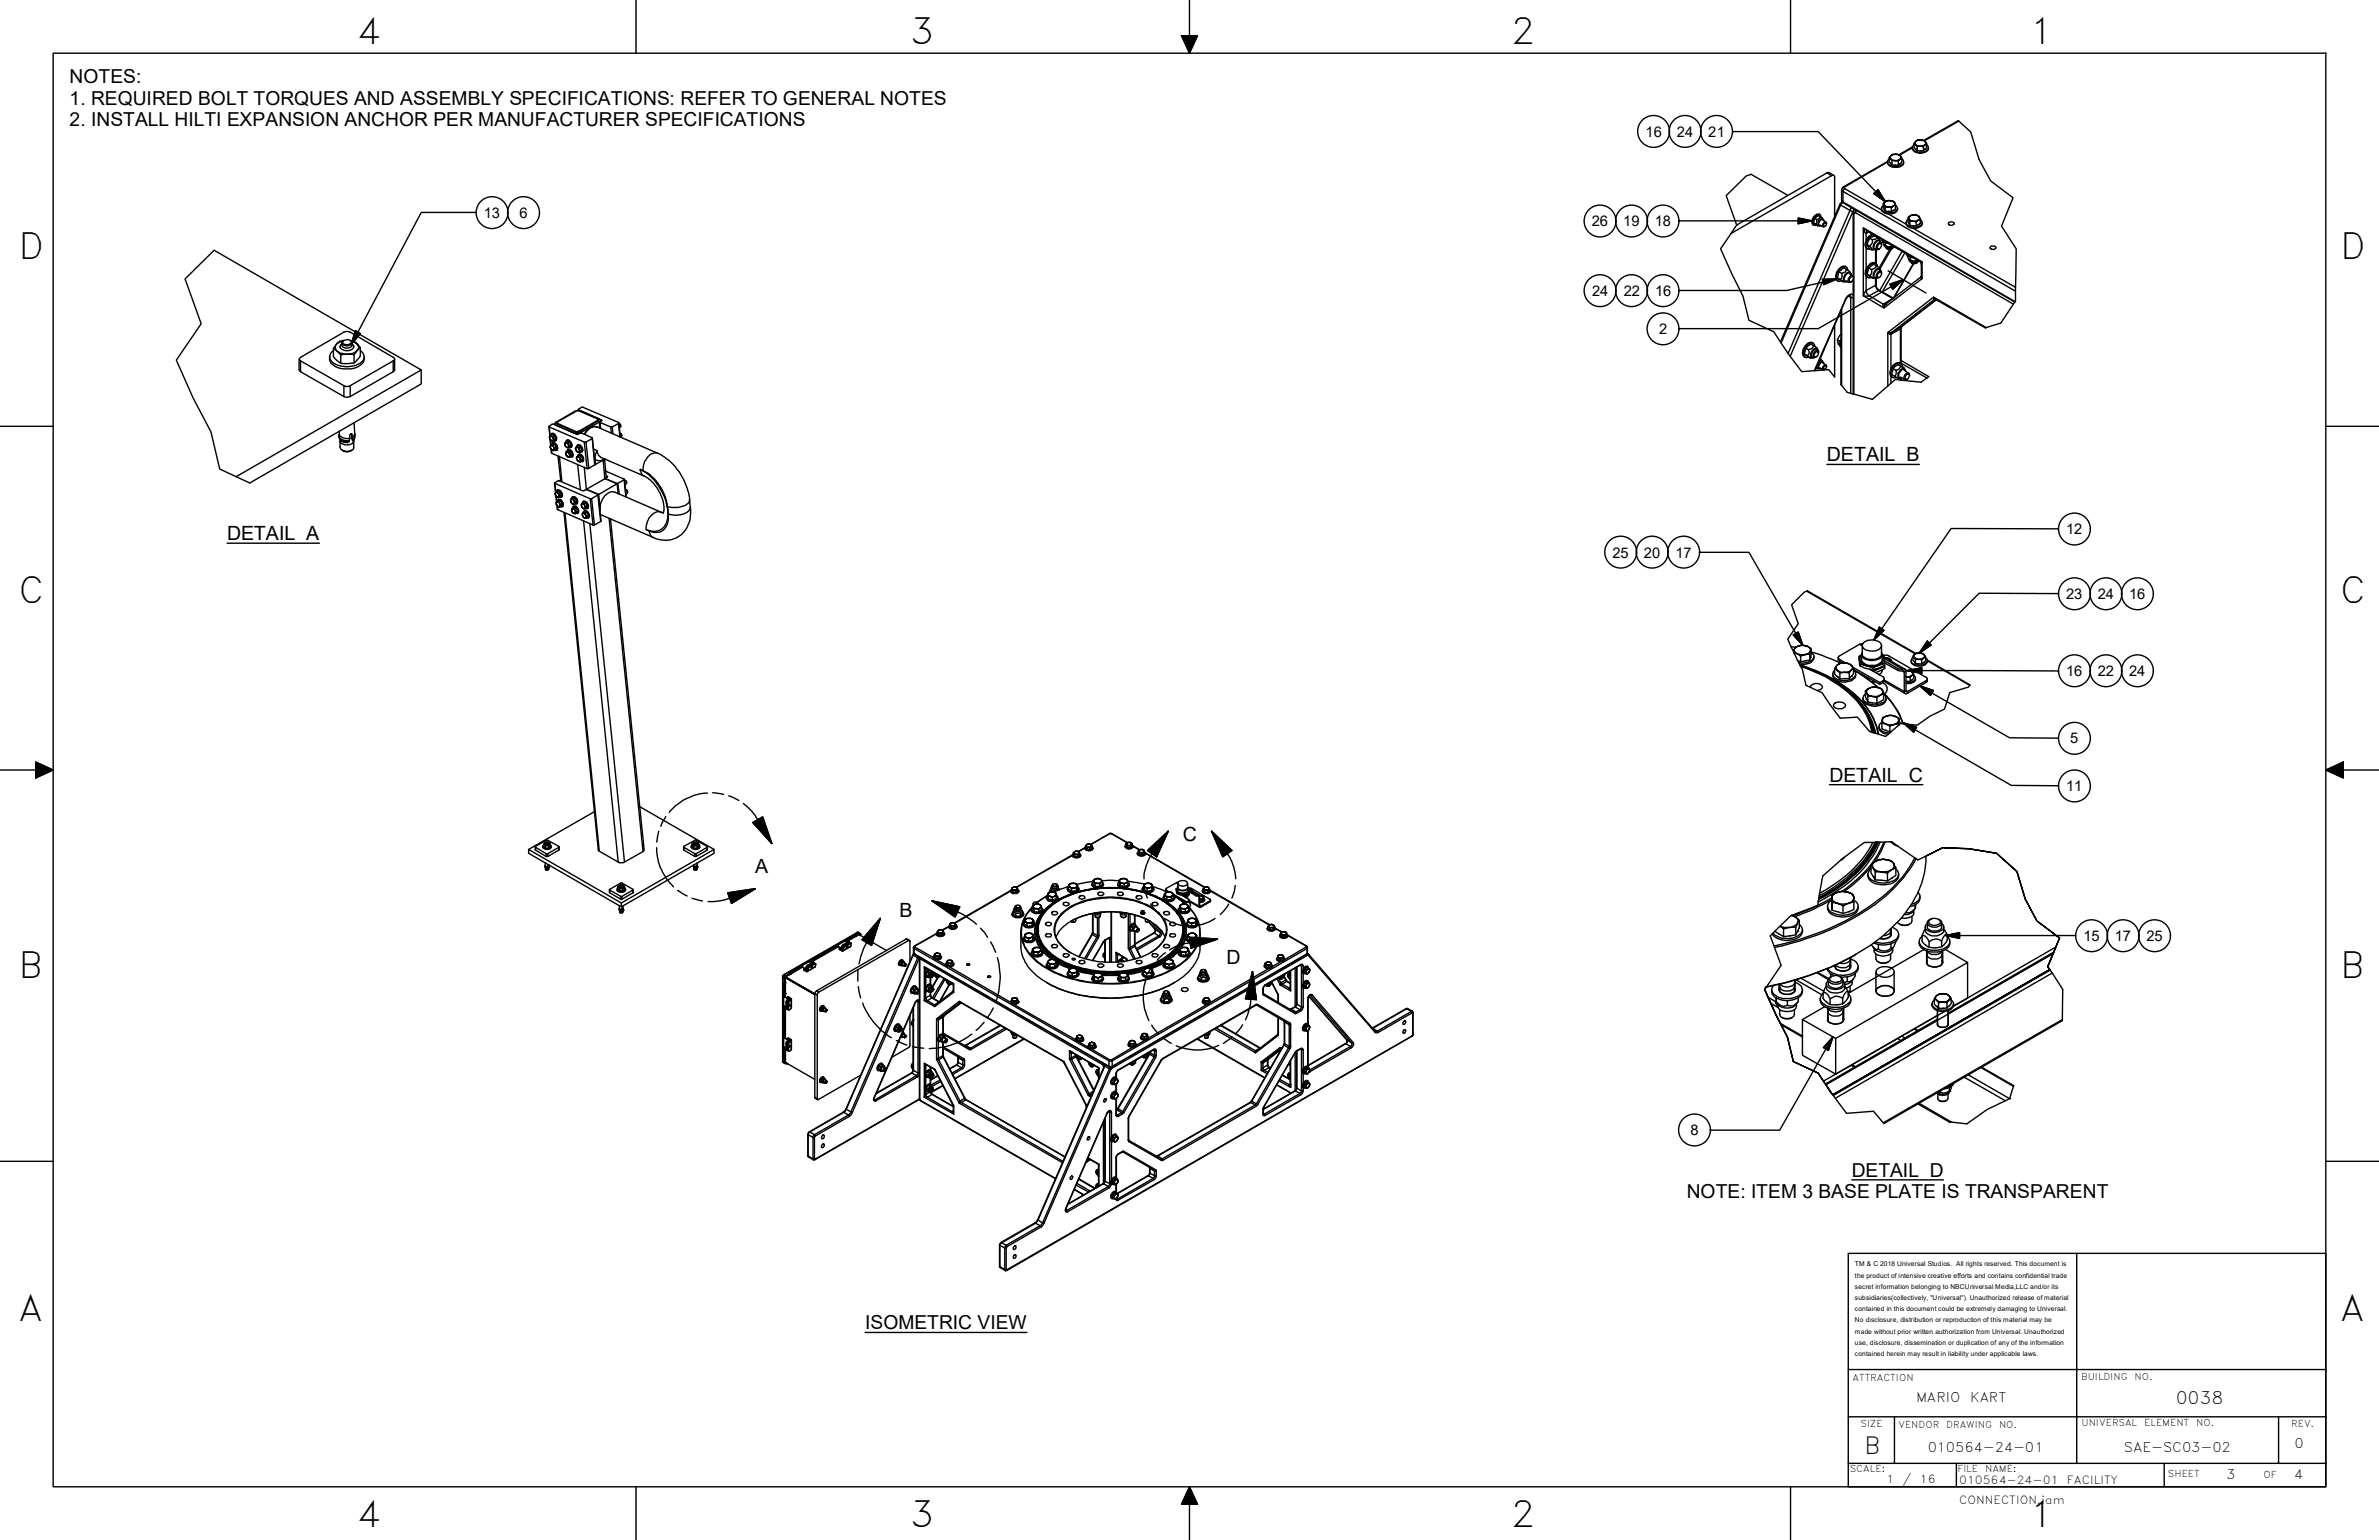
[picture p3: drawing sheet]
<svg xmlns="http://www.w3.org/2000/svg" width="432mm" height="279mm" viewBox="0 0 432 279" stroke-linecap="round" stroke-linejoin="round" font-family="sans-serif">
<defs><g id="words">
<g font-size="6.5">
<text x="64.6" y="8.1">4</text>
<text x="165.1" y="8.1">3</text>
<text x="274.2" y="8.1">2</text>
<text x="368.3" y="8.1">1</text>
<text x="3.3" y="47.1">D</text>
<text x="424.7" y="47.1">D</text>
<text x="3.3" y="109.4">C</text>
<text x="424.7" y="109.4">C</text>
<text x="3.3" y="177.4">B</text>
<text x="424.7" y="177.4">B</text>
<text x="3.3" y="239.7">A</text>
<text x="424.7" y="239.7">A</text>
<text x="64.6" y="277.1">4</text>
<text x="165.1" y="277.1">3</text>
<text x="274.2" y="277.1">2</text>
<text x="368.3" y="277.1">1</text>
</g>
<text font-size="4.3" x="338.3" y="263.8">B</text>
<g font-size="3.6">
<text x="331.6" y="83.7">DETAIL B</text>
<text x="41.2" y="98">DETAIL A</text>
<text x="332" y="141.8">DETAIL C</text>
<text x="214.7" y="152.6">C</text>
<text x="137.1" y="158.3">A</text>
<text x="163.3" y="166.3">B</text>
<text x="222.6" y="174.8">D</text>
</g>
<g font-size="3.5">
<text x="12.6" y="15">NOTES:</text>
<text x="12.6" y="19">1. REQUIRED BOLT TORQUES AND ASSEMBLY SPECIFICATIONS: REFER TO GENERAL NOTES</text>
<text x="12.6" y="22.9">2. INSTALL HILTI EXPANSION ANCHOR PER MANUFACTURER SPECIFICATIONS</text>
<text x="336.1" y="213.5">DETAIL D</text>
<text x="306.2" y="217.4">NOTE: ITEM 3 BASE PLATE IS TRANSPARENT</text>
<text x="157" y="241.2">ISOMETRIC VIEW</text>
</g>
<text font-size="3.1" x="394.9" y="254.7">0038</text>
<g font-size="2.7">
<text x="298.6" y="24.8">16</text>
<text x="304.4" y="24.8">24</text>
<text x="310.1" y="24.8">21</text>
<text x="87.8" y="39.5">13</text>
<text x="94.3" y="39.5">6</text>
<text x="288.9" y="41">26</text>
<text x="294.6" y="41">19</text>
<text x="300.4" y="41">18</text>
<text x="289" y="53.7">24</text>
<text x="294.7" y="53.7">22</text>
<text x="300.4" y="53.7">16</text>
<text x="301.1" y="60.6">2</text>
<text x="292.7" y="101.2">25</text>
<text x="298.4" y="101.2">20</text>
<text x="304.1" y="101.2">17</text>
<text x="375" y="96.9">12</text>
<text x="375" y="108.7">23</text>
<text x="380.7" y="108.7">24</text>
<text x="386.5" y="108.7">16</text>
<text x="375" y="122.7">16</text>
<text x="380.7" y="122.7">22</text>
<text x="386.5" y="122.7">24</text>
<text x="375.7" y="134.9">5</text>
<text x="375" y="143.5">11</text>
<text x="378.1" y="170.7">15</text>
<text x="383.9" y="170.7">17</text>
<text x="389.6" y="170.7">25</text>
<text x="306.8" y="206">8</text>
</g>
<g font-size="2.4">
<text x="347.8" y="254.4">MARIO</text>
<text x="357.6" y="254.4">KART</text>
<text x="349.9" y="263.5">010564-24-01</text>
<text x="385.5" y="263.5">SAE-SC03-02</text>
<text x="416.4" y="262.6">0</text>
<text x="404.1" y="268.4">3</text>
<text x="416.4" y="268.4">4</text>
</g>
<g font-size="2">
<text x="342.4" y="269.1">1</text>
<text x="345.3" y="269.1">/</text>
<text x="348.5" y="269.1">16</text>
<text x="355.6" y="269.2">010564-24-01</text>
<text x="375.2" y="269.2">FACILITY</text>
<text x="355.6" y="272.9">CONNECTION.iam</text>
</g>
<g font-size="1.7">
<text x="336.2" y="250.6">ATTRACTION</text>
<text x="377.8" y="250.4">BUILDING</text>
<text x="387.4" y="250.4">NO.</text>
<text x="337.7" y="259">SIZE</text>
<text x="344.6" y="259">VENDOR</text>
<text x="353.3" y="259">DRAWING</text>
<text x="362.8" y="259">NO.</text>
<text x="377.8" y="258.8">UNIVERSAL</text>
<text x="389.2" y="258.8">ELEMENT</text>
<text x="398.6" y="258.8">NO.</text>
<text x="415.9" y="258.8">REV.</text>
<text x="335.7" y="267.1">SCALE:</text>
<text x="355.3" y="267.1">FILE</text>
<text x="360.3" y="267.1">NAME:</text>
<text x="393.4" y="268">SHEET</text>
<text x="410.8" y="268.1">OF</text>
</g>
<g font-size="1.2">
<text x="336.7" y="229.7">TM &amp; C 2018 Universal Studios. All rights reserved. This document is</text>
<text x="336.7" y="231.8">the product of intensive creative efforts and contains confidential trade</text>
<text x="336.7" y="233.8">secret information belonging to NBCUniversal Media,LLC and/or its</text>
<text x="336.7" y="235.8">subsidiaries(collectively, &quot;Universal&quot;). Unauthorized release of material</text>
<text x="336.7" y="237.9">contained in this document could be extremely damaging to Universal.</text>
<text x="336.7" y="239.9">No disclosure, distribution or reproduction of this material may be</text>
<text x="336.7" y="241.9">made without prior written authorization from Universal. Unauthorized</text>
<text x="336.7" y="244">use, disclosure, dissemination or duplication of any of the information</text>
<text x="336.7" y="246">contained herein may result in liability under applicable laws.</text>
</g>
</g></defs>
<!-- layer: Visible (ANSI) -->
<g fill="none" stroke="#000" stroke-width=".25">
<path d="M317.8 31.6l6.7 3.8M329.4 39.6l.3 .2M330.3 39.3l-.3-.2a1.16 1.16 0 0 0-.8 1.4l.7 .5M330.3 39l-.1-.1a1.29 1.29 0 0 0-1.1 1.9h.1M330.5 39.4a.48 .48 0 0 0-.3-.5 .48 .48 0 0 0-.6 .2 1.34 1.34 0 0 0-.4 1.7h.6M330.8 39.8l-.1-.3-.4-.2a.55 .55 0 0 1-.6 .5 .59 .59 0 0 1-.2 .8l.4 .4M330.8 39.9l.6 .4M330.9 39.8a.67 .67 0 0 0-.8 .1 .67 .67 0 0 0-.1 .8l.3 .3M332 31.3l-.4 .1-16.4 9.4M332.4 31.9l-18.2 10.5M333 32.2v7.1M341.5 37.8a1.02 1.02 0 0 0 1.3 1 1.2 1.2 0 0 0 1.6-1"/>
<path d="M341.8 37.3a.65 .65 0 0 0-.3 .7 .65 .65 0 0 0 .6 .5 1.8 1.8 0 0 0 2.3-.7l-.4-.5M341.8 36.9v.8l.2 .3M342 38h.1M342 37.1l.3 .4h.4h-.6zM342 36.7l.2-.1-.3 .3 .1 .2-.2-.2zM342 38l.1 .3 .6 .1M342.1 37.5v.8M342.2 36.6l.6-.2h.4h-.4zM342.6 29.4a1.24 1.24 0 0 0 1.6 1 1.11 1.11 0 0 0 1.3-1M342.7 38.4h.1M342.7 37.5h.6l.4-.2-.4 .4zM342.9 28.8a.65 .65 0 0 0-.3 .8 .65 .65 0 0 0 .6 .4 2.03 2.03 0 0 0 2.3-.4l-.1-.5-.2-.3"/>
<path d="M342.9 28.6v.7l.3 .4M343.1 28.4l.1-.1-.1 .1 .1 .4-.3-.2zM343.2 36.4l.5 .2 .2 .2-.2-.2zM343.2 29.7h.1M343.2 28.8l.8 .3h-.6zM343.2 29.7l.2 .2 .6 .1M343.3 37.7v.7M343.3 28.1l-.1 .2 .3-.3h.6zM343.4 29.1v.8M343.7 38.2h.1M343.9 36.8l.1 .4-.3 .1 .2-.2zM344 29.1l.9-.2-.3 .3z"/>
<path d="M344 30h.1M344 37.2v.8l-.7 .4h-.6M344.1 28l.6 .1 .2 .2-.3-.2zM344.6 29.2v.8M344.9 29.7h.1M344.9 28.3l.3 .3-.3 .3 .2-.3v-.2zM345.2 28.6v.8l-.6 .6h-.6M346.3 39.8a.67 .67 0 0 0-.3 .7 .67 .67 0 0 0 .6 .6 1.91 1.91 0 0 0 2.3-.5v-.3l-.3-.5v.7l-.8 .5h-.6M346.3 39.5v.8l.2 .3M346.4 39.4l.3-.2-.2 .3v.3l-.2-.3zM346.5 39.8l.7 .3h-.6zM346.7 39.2l.4-.2h.6z"/>
<path d="M347.1 26.8a1.21 1.21 0 0 0 1.3 1 1.41 1.41 0 0 0 1.6-.9v-.1M347.4 26.2a.75 .75 0 0 0-.2 .9 .75 .75 0 0 0 .7 .5 1.91 1.91 0 0 0 2.1-.6v-.3l-.3-.5M347.4 26v.7l.3 .4M347.7 39l.5 .2 .2 .2-.2-.2zM347.7 27.1h.1M347.7 26.2l.9 .3-.6 .1zM347.7 27.1l.3 .3h.6M347.7 25.7l.2-.2 .7-.1h-.4zM347.7 25.7l-.1 .1 .1 .4-.3-.2zM348 26.6v.8M348.4 39.4l.2 .4-.4 .1 .2-.3zM348.6 27.4h.1"/>
<path d="M348.6 26.5l.8-.2-.3 .3zM348.6 25.4l.6 .1 .2 .2zM349.1 26.6v.8M349.4 27.1h.1M349.4 25.7l.3 .3-.3 .3 .2-.3zM349.7 26v.8l-.6 .6h-.5M38.9 45.4l37.6 21.7-33.6 19.4M329.2 40.4l.3 .2M329.9 41h.3M330.3 40.8l.6 .3M331 40.1v-.2a.55 .55 0 0 0-.6 0 .55 .55 0 0 0-.3 .5v.5l.2 .1h.3M331.1 40.6l.2-.2a.35 .35 0 0 1 .2 .5 .35 .35 0 0 1-.5 .1z"/>
<path d="M331.5 40.6v-.2a.42 .42 0 0 0-.5 0 .42 .42 0 0 0-.2 .4l.1 .3h.3M333 59v9.4M333.6 50.5l.3 .2M333.8 49.3l.5 .3M335 50.9l.6 .3M335.1 48.5a.98 .98 0 0 0-1.4 .4 1.51 1.51 0 0 0-.3 2l.2 .1M335.1 48.8l-.4-.2a1.73 1.73 0 0 0-1.1 1.9l1 .6M335.4 49a.69 .69 0 0 0-.4-.6 .69 .69 0 0 0-.8 .2 2.19 2.19 0 0 0-.8 2.1l.4 .4 .5-.2M335.7 49.7l.6 .3M335.8 49.5l-.2-.4-.5-.3a.76 .76 0 0 1-.8 .8 .83 .83 0 0 1-.4 1.1l.7 .4M335.9 50.4l.3-.2a.44 .44 0 0 1 .3 .4 .44 .44 0 0 1-.3 .4l-.3 .2a.46 .46 0 0 1-.3-.4 .46 .46 0 0 1 .3-.4zM335.9 49.5a.86 .86 0 0 0-1.3 .9v.5l.3 .2h-.3"/>
<path d="M336 49.9a.46 .46 0 0 0-.3-.4 .46 .46 0 0 0-.5 .2 1.22 1.22 0 0 0-.4 1.4l.3 .1 .2-.1M336.4 50.5a.39 .39 0 0 0-.3-.5 .39 .39 0 0 0-.4 .3 .55 .55 0 0 0 0 .9l.3-.1M338.9 49.8l.4 .2M338.9 44.4l.4 .2M339.2 48.6l.5 .3M339.4 43.2l.5 .3M339.9 42.5a1.88 1.88 0 0 0-1.2 2.5l.3 .1M340 42.5a2.15 2.15 0 0 0-1.2 2.5l.4 .2h.3M340.4 50.3l.3 .1M340.4 45.1l.3 .1M340.5 47.8a.96 .96 0 0 0-1.4 .5 1.51 1.51 0 0 0-.3 1.9l.2 .2M340.6 48.2l-.5-.3-.1 .1a1.71 1.71 0 0 0-1 1.8l.9 .7"/>
<path d="M340.7 48.3a.66 .66 0 0 0-.4-.5 .66 .66 0 0 0-.7 .1 1.78 1.78 0 0 0-.6 2.4l.2 .1h.4M340.7 43l-.4-.2a1.5 1.5 0 0 0-1.3 1.9l.3 .4 .4 .2M340.9 44.4a.35 .35 0 0 1 .5-.2 .35 .35 0 0 1 0 .6l-.2 .3a.3 .3 0 0 1-.5 0 .3 .3 0 0 1 .1-.5zM340.9 49.6l.3-.3a.55 .55 0 0 1 .3 .7 .55 .55 0 0 1-.6 .4l-.2-.2zM341.1 49.1l.3 .1M341.1 43.9l.3 .1M341.2 48.8l-.6-.6a.91 .91 0 0 1-.9 .7 .83 .83 0 0 1-.4 1.1l.6 .5M341.2 43.7l-.1-.3-.4-.3a.77 .77 0 0 1-.8 .4 1.08 1.08 0 0 1-.6 1.1 .61 .61 0 0 1 .4 .7h.6a.89 .89 0 0 1 .1-1.5l.5-.2 .3 .1M341.2 48.9l-.1-.1a1 1 0 0 0-1.1 .9v.3l.3 .5h-.4M341.4 49.3a.46 .46 0 0 0-.3-.5 .46 .46 0 0 0-.5 .3 .89 .89 0 0 0-.2 1.4l.3-.1M341.4 44.1a.46 .46 0 0 0-.3-.5 .46 .46 0 0 0-.5 .3 .89 .89 0 0 0-.2 1.4h.3M341.5 43.4a1.1 1.1 0 0 0 1.3 .7"/>
<path d="M341.5 49.7v-.3a.46 .46 0 0 0-.5-.2 .46 .46 0 0 0-.3 .4l-.1 .2a.36 .36 0 0 0 0 .5 .36 .36 0 0 0 .5 0M341.5 44.4v-.2a.45 .45 0 0 0-.5-.2 .45 .45 0 0 0-.3 .4 .43 .43 0 0 0-.2 .6 .43 .43 0 0 0 .6 .2v-.1M341.6 43.5l.8 .4M341.7 43.8a.7 .7 0 0 0 .5 .7M341.9 44.4a1.23 1.23 0 0 0 1.8 .3M342 44.5a1.21 1.21 0 0 0 1.8 .3M342 44.5h.1M342.2 44.5a1.11 1.11 0 0 0 1.3 .1M342.2 44.1v.4M342.3 44.9a.91 .91 0 0 0 1.4 0M342.5 45.1a.69 .69 0 0 0 .9 0M343.5 44.6h.1"/>
<path d="M345.9 40.4a1.08 1.08 0 0 0 1.1 1 1.66 1.66 0 0 0 1.9-.7v-.3M346 46a1.31 1.31 0 0 0 1.3 .7M346.1 46.1l.8 .4M346.2 46.4a1.14 1.14 0 0 0 1.7 .8h.1M346.5 47a1.23 1.23 0 0 0 1.7 .3M346.5 40.6h.1M346.5 47.1a.81 .81 0 0 0 1.2 .5l.6-.3M346.5 40.6l.1 .3 .6 .1M346.6 40.1v.8M346.7 46.6v.5M346.8 47.5a.85 .85 0 0 0 1.3 0M347 47.7l.2 .1h.5l.2-.1"/>
<path d="M347.2 41h.1M347.2 40.1l1-.2-.4 .4zM347.8 40.3v.7M347.9 47.1v.1M348.2 40.8h.1M353.8 40.3a.64 .64 0 0 1 .9 .3 .61 .61 0 0 1-1.1-.1zM361.3 44.7a.61 .61 0 0 1 1 .3 .69 .69 0 0 1-1.1-.1zM54.3 67.1l.2 .3 7.9 4.5M54.4 65l8-4.7 .7-.2 .5 .2 7.8 4.5 .2 .4-8 4.8-.3 .1h-.7l-8.1-4.6-.1-.3zM59.8 64.7a2.13 2.13 0 0 0 2.1 2.2 4.1 4.1 0 0 0 4-1.1l.2-1.1M60.5 63.2l1.3 1.2M60.5 63.6a1.36 1.36 0 0 0-.6 1.4 1.36 1.36 0 0 0 1.1 1.1 4.6 4.6 0 0 0 4.9-.7 1.3 1.3 0 0 0-.5-1.8"/>
<path d="M61.8 64.4v1.5M62.2 61.8l-.6 .3a.92 .92 0 0 0-.8 .8 .92 .92 0 0 0 .7 1 2.95 2.95 0 0 0 3.3-.3l-.5 .7M62.3 61.8a1.6 1.6 0 0 0-1.5 1l-.3 .4M63.6 61.8h.5l.7 .6-1-.6M64.3 64.3h-1.8l-.7 .1M64.3 64.3v1.5M64.8 62.4l.6 .7-.6 .5a.76 .76 0 0 0 0-1.2zM65.4 63.1v1.5l-.2 .4a2.08 2.08 0 0 1-2.1 1 2.56 2.56 0 0 1-2.6-1.3v-1.5M71.4 67.4l-7.8 4.5M76.5 67.1v2.6l-31.2 17.9M99.7 77.5l6.3 2.7M99.8 79.2v.4z"/>
<path d="M99.8 79.6l.1 .3h.2zM99.9 79l.2 .1-.3 .1zM99.9 79l.3-.2a.78 .78 0 0 1 .6 .8M99.9 79a.36 .36 0 0 1 .3-.4 .36 .36 0 0 1 .4 .3h.1a.6 .6 0 0 1 .3 .6 .6 .6 0 0 1-.4 .5l-.1-.1M100.1 79.1l.2 .1 .1 .3zM100.1 78.7a.8 .8 0 0 1 .8 .4 .8 .8 0 0 1-.1 .8M100.1 79.9l.2 .1 .1-.1-.1 .2zM100.2 77l-.5 .3M100.4 79.5l.1 .3-.1 .1zM100.5 78.9h.1M100.5 79.8l.3-.2-.5 .5M100.5 77l4.2 1.8"/>
<path d="M100.6 79.1l-.3 .1M100.8 79.3h.1M100.8 79.7h.1M101 76.6l3.6-2.1h.8l3.4 1.5a.31 .31 0 0 1 .2 .3 .31 .31 0 0 1-.2 .3M101.1 76.8l3.4 1.6M101.2 76.8l3.3 1.5M102.9 79.9a.85 .85 0 0 1 .8 .4 .85 .85 0 0 1 0 .9h-.1M104.6 74.6l-3.4 1.9M105 74.4l4.2 1.8M105.1 74.5l3.5 1.6-.1 .2-3.4 1.9M105.2 78.6l-.2 .1M105.5 73.9l-.5 .3"/>
<path d="M105.5 78.5l2 .9M105.9 73.9l6.4 2.8-1.2 .8M107.5 79.6l-1.1 .6M108.9 76.6l2 .9M109.2 76.3l-.3 .2M112.3 76.9l.3 .3v.3l-.2 .1M112.5 76.9l.1 .2v.2M112.5 78.6l.3 .3v.3l-.2 .1M112.6 78.6l.2 .1v.4M327.5 64.3l.5 .2M327.9 63.2l.3 .2M328.9 64.9l-.3 .1"/>
<path d="M329.1 64.7l.1 .1M329.1 62.3a1.22 1.22 0 0 0-1.7 .8 1.13 1.13 0 0 0 .2 1.7M329.1 62.7l-.4-.3a1.92 1.92 0 0 0-1.1 1.9l1 .7M329.4 62.9a.69 .69 0 0 0-.6-.7 .69 .69 0 0 0-.8 .4 1.94 1.94 0 0 0-.5 2.1l.4 .2 .4-.1M329.6 63.9l.2-.1a.51 .51 0 0 1 .3 .5 .51 .51 0 0 1-.4 .4l-.3 .1a.52 .52 0 0 1 .2-.9zM329.7 66.7l.2 .2M329.8 63.5l.1 .1M329.8 66.7l-.2 .1M329.8 63.3v-.2l-.7-.4a.77 .77 0 0 1-.9 .7 .7 .7 0 0 1-.2 1.1l.6 .5M329.9 63.3a1 1 0 0 0-1 .3 1 1 0 0 0-.2 1l.2 .4M329.9 66.9h.3M330.1 63.9a.52 .52 0 0 0-.4-.6 .52 .52 0 0 0-.6 .4 .78 .78 0 0 0 0 1.3l.4-.2"/>
<path d="M330.1 64.1a.41 .41 0 0 0-.4-.5 .41 .41 0 0 0-.5 .4 .45 .45 0 0 0-.1 .5 .45 .45 0 0 0 .3 .3l.3-.1M330.1 65.6l.2-.4 .5 .3v.2M330.3 65.2h.1M330.3 66.7l.6 .4M330.4 65l.1 .3M330.8 65.8l.6 .4M330.9 65.7a.6 .6 0 0 0-.7 .1 .6 .6 0 0 0-.2 .6v.3l.3 .2M331 66v-.2a.49 .49 0 0 0-.5 0 .49 .49 0 0 0-.3 .4l-.1 .6 .2 .1h.3M331.1 66.5l.4-.1a.4 .4 0 0 1-.1 .4 .4 .4 0 0 1-.4 .1zM331.5 66.5a.32 .32 0 0 0-.2-.3 .32 .32 0 0 0-.4 .3l-.1 .5 .2 .1 .2-.1M333.5 61.7l.5 .2M334.1 62v.9"/>
<path d="M334.1 61.6a1.14 1.14 0 0 0 0 1.5M334.1 60.6l-.1 .2a1.18 1.18 0 0 0-.1 1.8M334.1 60.7h.1M343.7 66.9l.4 .3M344.1 67.2a.84 .84 0 0 1-.2 1.1l.6 .3h.2M344.5 66.1l.4 .3M344.9 66a1.05 1.05 0 0 0-1.5 .6 1.19 1.19 0 0 0 .1 1.9M344.9 68.4l.8 .5M345.2 66.5a.73 .73 0 0 0-.5-.6 .73 .73 0 0 0-.8 .4 1.59 1.59 0 0 0-.4 2.2l.3 .1 .4-.1M345.6 66.7l-.6-.3a.6 .6 0 0 0-1 .1 2.14 2.14 0 0 0-.6 1.5l.5 .3M345.6 66.7l.1 .3a.69 .69 0 0 0-1 .5 .74 .74 0 0 0 .1 1.1M345.6 66.7l-.7-.3a.86 .86 0 0 1-.8 .8"/>
<path d="M345.6 67.2l.8 .5M345.9 67.4a.42 .42 0 0 0-.4-.4 .42 .42 0 0 0-.4 .2 .96 .96 0 0 0-.3 1.4h.4M346.1 67.9a.33 .33 0 0 1 .5 .1 .33 .33 0 0 1-.1 .5 .36 .36 0 0 1-.3 .3 .36 .36 0 0 1-.4-.2v-.3zM346.6 68.1a.39 .39 0 0 0-.3-.5 .39 .39 0 0 0-.5 .3 .51 .51 0 0 0-.3 .6 .51 .51 0 0 0 .4 .4l.3-.1M99.9 81l.1 .5zM99.9 80.8h.2l-.2 .2zM100 81.5l.4 .2zM100.1 80.8h.2l.2 .2zM100.1 80.7a.38 .38 0 0 1 .4-.3 .38 .38 0 0 1 .3 .3l.2 .3a.37 .37 0 0 1 .1 .5 .37 .37 0 0 1-.5 .2M100.1 82.2l6.5 2.8h.2l1.1-.7M100.3 80.6l-.4 .2h.2M100.3 80.4a.85 .85 0 0 1 .8 .4 .85 .85 0 0 1 0 .9h-.1a.81 .81 0 0 0-.6-1.3z"/>
<path d="M100.3 80.8l.2 .2M100.3 80.4a.83 .83 0 0 1 .7 1.3M100.3 80.4l-.1 .1M100.4 81.7l.2-.2v.2zM100.5 81l.1 .3v.2zM100.5 80.6h.1M100.6 81.7h.1M100.6 80.6l-.3 .2M100.6 81.3v.2M100.6 80.6l-.2 .2M100.7 87.7l6.4 2.8M100.8 89.5v.3z"/>
<path d="M100.8 80.8l.2 .3-.4 .2M100.8 89.8l.3 .4zM100.9 89.3h.1l.2 .1zM100.9 81.5l-.3 .2M101 81.3l-.4 .4M101 81.1h.1M101 91.2v.4zM101 89.3a.33 .33 0 0 1 .2-.4 .33 .33 0 0 1 .4 .2l.4 .5a.41 .41 0 0 1-.3 .6h-.2M101 81.1l-.4 .2M101 91.1v.1l.1-.2 .1 .1zM101 91.6l.4 .3zM101 89.3l.3-.2 .4 .2-.3 .2"/>
<path d="M101.1 91l.3-.2 .4 .1-.3 .2M101.1 90.2l.2 .1 .1-.1zM101.2 89.4l.2 .1 .1 .3zM101.2 90.9a.38 .38 0 0 1 .3-.3 .38 .38 0 0 1 .4 .3l.2 .3a.4 .4 0 0 1 .1 .6 .4 .4 0 0 1-.5 .1M101.2 89a.77 .77 0 0 1 .8 .3 .77 .77 0 0 1-.1 .9M101.2 91.1h.3l.1 .3zM101.2 92.5l6.4 2.7h.3l1.1-.6M101.3 90.7a.81 .81 0 0 1 .9 1l-.2 .2M101.3 87.2l-.6 .4M101.4 91.9l.3-.1-.1 .2zM101.5 89.8l.1 .2-.2 .2zM101.5 89.2h.1"/>
<path d="M101.5 87.2l4.2 1.8M101.6 90.9h.1M101.6 91.4l.1 .4zM101.7 89.3l.2 .6-.3 .1M101.8 90.9l.2 .5v.2M101.8 89.6h.1M101.8 90h.1M101.9 91.2h.1M101.9 89.9l-.6 .4M102 91.6h.1M102 91.6l-.4 .4M102 91.4l-.3 .2"/>
<path d="M102.5 80.5l.1 .3zM102.6 80.8l.3 .4zM102.7 80.2l.2 .1-.3 .1zM102.7 80.2l.3-.2a.78 .78 0 0 1 .6 .8M102.7 82.1v.4zM102.7 82.5l.4 .4zM102.7 80.2a.33 .33 0 0 1 .3-.3 .33 .33 0 0 1 .4 .2l.3 .4a.4 .4 0 0 1 0 .5 .4 .4 0 0 1-.4 .2M102.8 82l-.1 .1M102.8 82h.3h-.2l-.2 .1zM102.9 80.3l.2 .1 .1 .3zM102.9 81.2h.2l.1-.1-.1 .2zM102.9 81.9a.39 .39 0 0 1 .3-.3 .39 .39 0 0 1 .4 .3l.2 .1a.55 .55 0 0 1-.2 .9h-.2l.4-.2"/>
<path d="M102.9 81.9l-.2 .1M103 82l.2 .1M103.1 82.9h.1M103.1 82l.2 .1 .1 .3zM103.1 82.9l.3-.1-.1 .1zM103.1 81.6a.8 .8 0 0 1 .8 .4 .8 .8 0 0 1-.1 .9 .89 .89 0 0 0-.7-1.3zM103.2 80.7l.1 .3-.1 .1zM103.2 80.1h.1M103.3 82.3l.1 .2M103.3 81l.3-.2-.5 .5M103.3 81.8l-.1-.1-.3 .2M103.4 82.4l.1 .3-.1 .1z"/>
<path d="M103.4 81.8l-.3 .2M103.4 82.7l-.1 .2M103.4 80.3l-.3 .1M103.5 80.5h.1M103.5 81.9l.1 .2M103.6 80.9h.1M103.6 90.7v.4zM103.6 81.9l-.3 .2M103.6 82.7l-.3 .2M103.6 90.6v.1l.1-.2 .1 .1zM103.6 91.1l.4 .3zM103.7 90.5l.3-.2 .4 .1-.3 .2"/>
<path d="M103.8 82.5l-.3 .2M103.8 92.4v.4zM103.8 90.4a.38 .38 0 0 1 .3-.3 .38 .38 0 0 1 .4 .3l.2 .3a.45 .45 0 0 1-.2 .7h-.2M103.8 82.2l-.4 .2M103.8 82.3v.2M103.8 82.9h.1M103.8 92.3v.1l.1-.2 .1 .1zM103.8 92.8l.3 .4zM103.8 90.6h.3l.1 .3zM103.9 92.2l.3-.2 .4 .1-.3 .2M103.9 90.2a.78 .78 0 0 1 .8 .3 .78 .78 0 0 1-.1 .9M103.9 92.1a.38 .38 0 0 1 .4-.3 .38 .38 0 0 1 .4 .3 .59 .59 0 0 1 0 1.1h-.2"/>
<path d="M104 92.3h.3v.3zM104 91.4l.3-.1-.1 .2zM104.1 91.9a.81 .81 0 0 1 .9 1l-.2 .3M104.1 93.2l.4-.2-.1 .2zM104.2 90.4h.1M104.2 90.9l.1 .2v.2zM104.3 92.6l.2 .2v.2zM104.4 92.1h.1M104.4 90.4l.2 .5v.2M104.5 81.2v.5zM104.5 81.7l.3 .3zM104.5 90.7h.1"/>
<path d="M104.6 81.1l.2 .1h-.3zM104.6 92.1l.2 .5v.2M104.6 91.1h.1M104.6 91.1l-.4 .4M104.6 83l.1 .4zM104.6 90.9l-.3 .2M104.7 83.4l.3 .3zM104.7 92.4h.1M104.8 92.8h.1M104.8 92.8l-.4 .4M104.8 81.2l.4 .3zM104.8 82h.4l-.1 .1z"/>
<path d="M104.8 80.8a.52 .52 0 0 1 .8 .3 .6 .6 0 0 1-.1 .9M104.8 92.6l-.3 .2M105 82.9l.2 .1 .1 .2zM105 82.5a.76 .76 0 0 1 .8 .2 .76 .76 0 0 1 .1 .8l-.2 .3M105 83.7h.3v.1zM105.2 81h.1M105.2 81.5l.1 .3-.1 .2zM105.3 83.2l.1 .2-.1 .3zM105.3 81.8l.3-.2-.5 .5M105.3 82.7h.1M105.3 81.1l-.3 .2M105.4 83.5l.4-.2-.5 .5"/>
<path d="M105.5 81.3h.1M105.5 81.7h.1M105.5 91.5l.1 .4zM105.5 82.8l-.3 .2M105.6 81.6l-.3-.5-.3-.3-.4 .2a.38 .38 0 0 1 .4-.3 .38 .38 0 0 1 .4 .3l.2 .2a.51 .51 0 0 1-.3 .8h-.1M105.6 91.4h.2l-.3 .1zM105.6 91.9l.3 .4zM105.7 83.1h.1M105.7 83.4h.1M105.7 91.3l.3-.2 .4 .1-.4 .2M105.7 93.2l.1 .5zM105.7 91.2a.43 .43 0 0 1 .5-.2 .43 .43 0 0 1 .4 .4l.1 .2a.39 .39 0 0 1 0 .5 .39 .39 0 0 1-.4 .2"/>
<path d="M105.8 83.3l-.3-.5-.3-.3-.4 .2a.38 .38 0 0 1 .4-.3 .38 .38 0 0 1 .4 .3l.1 .2a.46 .46 0 0 1 .2 .5 .46 .46 0 0 1-.4 .4l-.1-.1M105.8 91.4h.2l.1 .3zM105.8 93l.2 .1-.3 .1zM105.8 93.7l.3 .3zM105.8 93l.3-.2 .5 .2-.4 .2M105.9 91a.8 .8 0 0 1 .8 .4 .8 .8 0 0 1-.1 .9M105.9 92.3l.3-.2v.2zM105.9 93a.33 .33 0 0 1 .3-.3 .33 .33 0 0 1 .4 .2l.3 .4a.42 .42 0 0 1 0 .5 .42 .42 0 0 1-.4 .2M106 93.1l.2 .1 .1 .2zM106 92.7a.79 .79 0 0 1 .9 .3 .79 .79 0 0 1 0 .9l-.2 .1M106.1 91.7l.2 .2-.1 .2zM106.1 94l.3-.1v.1z"/>
<path d="M106.2 91.2h.1M106.3 93.4l.2 .3-.1 .2zM106.3 92.9h.1M106.3 88.8l-.3 .2M106.4 91.2l.2 .6v.1M106.5 91.5h.1M106.6 91.9h.1M106.6 93l.2 .5-.1 .2M106.6 88.7v.1l1.9 .9M106.6 91.9l-.4 .4M106.6 91.8l-.3 .1M106.7 93.2h.1"/>
<path d="M106.7 93.7h.1M106.7 93.7l-.3 .3M106.8 93.5l-.3 .2M108 84.2l.1 .1M108.4 81.8l-.4 1 .1 1.5 1.7-1.1M108.5 89.8l-1.1 .7M109.7 86.9h.2l2 .8M109.9 85.5l3.4 1.4-1.2 .8M110 86.4h.2M110.2 86.6l-.3 .1M113.3 87.1l.4 .4v.2l-.3 .2M113.5 87.2l.2 .4"/>
<path d="M113.5 88.8l.4 .4v.3l-.3 .1M113.7 88.9l.2 .4M325.1 117.3l.7 .2M325.6 118.4l.6 .2 .6 .5M325.6 118.3l.1-.5a1.06 1.06 0 0 0 1.2 1l.8-.1-.9 .4M325.8 117.4l.8-.2-.4 .1-.5 .5zM326.6 117.2a2.04 2.04 0 0 1 1.5 .1l-.7-.2zM326.8 119.1v1l-.5-.3M327.7 118.7l.6-.2 .3-.4-.1 .6zM327.7 119.9h.1M328.1 117.3l.6 .4-.1 .4-.1-.4zM328.5 118.7v1.1l-1.7 .3"/>
<path d="M328.6 119.3h.1M328.7 118.3l1.9 .6 3.5 1.4M328.7 117.7v1l-.2 1.1M328.7 118.4a.82 .82 0 0 1 .6 .7 .82 .82 0 0 1-.6 .8 3.2 3.2 0 0 1-2.2 .4M329.2 119.1a1.53 1.53 0 0 1-1.6 1.4h-1M333.6 119.6l.2 .3 .7 .4M333.9 119.6l1.1 .7M337.4 119.1l.2 1.6a4 4 0 0 0 2.4 .8M337.5 119.7a1.55 1.55 0 0 0 1.3 1.1l-1.2-.2zM337.5 116.9l-3.6 2.1M337.9 119.3a.89 .89 0 0 0 .7 1.2 2.43 2.43 0 0 0 3.1-.7l-.1-.5M337.9 118.7v1.1l.5 .6"/>
<path d="M337.9 118.8l-.5 .3 .1 .6 .1-.5 .3-.3M338 117.1v1.6a1.48 1.48 0 0 0 1.6 .9 1.76 1.76 0 0 0 1.9-.8v-1.7M338 118.4a1.07 1.07 0 0 0 1.2 1.4 2.42 2.42 0 0 0 2.4-.7v-.4l-.1-.3M338.3 116.5a2.44 2.44 0 0 1 3.1 .2 1.06 1.06 0 0 1-1.1 1.4 2.19 2.19 0 0 1-2.2-.8l-.1-.3zM341.6 118.9l.4 .6-.1-.6-.3-.2v1.1l-.5 .6M342 119.5l.1 .9-1 .3a1.59 1.59 0 0 0 .9-1.2zM342.1 119.9l2.3 1.4 .9 .1M342.3 119.4h.1M342.8 119l6.8 3.9M343.3 120v-.2a.95 .95 0 0 0-1-.4l.7 .2 .4 .4M346.9 119.9a1.22 1.22 0 0 0 1.6 .9 1.13 1.13 0 0 0 1.3-.9M347.2 119.3a.65 .65 0 0 0-.3 .7 .65 .65 0 0 0 .6 .5 1.65 1.65 0 0 0 2.3-.6v-.3l-.3-.3"/>
<path d="M347.2 119.1v.7l.5 .6M347.3 118.9l.2-.2-.2 .2 .2 .4-.3-.2zM347.5 119.3l.7 .3h-.5zM347.7 118.6l.2-.1h.5h-.4l-.5 .2zM347.7 119.6v.8l1.1 .1M348.2 119.6l1-.2-.4 .3zM348.4 118.5l.6 .1 .2 .2zM349.2 118.8l.3 .4-.3 .2 .1-.3zM349.5 119.2v.7l-.7 .6v-.8M326.8 120.9a24.4 24.4 0 0 1 10.4 6.4 10.8 10.8 0 0 1 2.5 5.5M328.6 124.7a1.18 1.18 0 0 1 1.8-.6 .56 .56 0 0 1 .3 .7 .56 .56 0 0 1-.6 .4l-.3 .1M332.1 123.3a15.7 15.7 0 0 1 7.4 7.7l.4 1.9v-.4"/>
<path d="M332.7 122.3a1.41 1.41 0 0 0 1.6 1.4 2.41 2.41 0 0 0 2.5-1v-.4M332.9 127.6a1.42 1.42 0 0 1 2.1 .4 1.25 1.25 0 0 1-2.1 .3l-.1-.2zM333 121.6a1.06 1.06 0 0 0-.2 1.2 1.06 1.06 0 0 0 1.1 .6 2.48 2.48 0 0 0 2.9-.9l-.1-.6-.3-.3M333 121.3v1l.9 .9M333.4 122.7h.1M333.4 120.7a1.28 1.28 0 0 1 1.3-.4l-.8 .1zM333.4 120.7l-.2 .3 .2 .6-.4-.3zM333.4 121.6l.6 .3 .8 .1-.9 .1zM333.9 122.1v1.1l1.8-.1v-1M334.7 120.3a1.49 1.49 0 0 1 1.3 .4l-.3-.2zM334.8 123.1h.1M334.8 122l.9-.2 .3-.3-.3 .6z"/>
<path d="M336 120.7l.4 .5-.4 .3 .2-.4zM336 122.7h.1M336.4 121.1l4.8 2.7 .6-.3M336.4 121.2v1l-.7 .9M336.4 121.5l4.8 2.6M337.6 120.6v.2M338.1 126.7a1.53 1.53 0 0 0 1.7 1.4 2.3 2.3 0 0 0 2.5-1v-.4M338.6 125.3l.6-.4-.3 .3-.1 .5zM338.6 125.3v1.1l.4 1M338.6 125.9a.92 .92 0 0 0-.4 .9 .92 .92 0 0 0 .7 .8 2.88 2.88 0 0 0 3.4-.6v-.4l-.1-.4-.3-.3v1l-1.2 .7M338.8 126.9h.1M338.8 125.7l.5 .5 .6 .2-.9-.1z"/>
<path d="M338.8 120.8a4.2 4.2 0 0 0 2.3-.1l-1.1 .5zM339 126.3v1.1l1.7 .2v-1M339 122.9v.3M339.2 124.9a1.67 1.67 0 0 1 1.5-.2h-1zM339.3 121.4l2.5 1.4M339.5 121.5h1l.6-.2-1.1 .5M339.7 123.7l.5-.1-.5 .2M339.8 127.5h.1M339.9 126.4h.7l.6-.3-.5 .5zM340 121.2v.3M340.3 123.7l-.5 .1M340.7 124.7a.87 .87 0 0 1 1 .6l-.4-.4z"/>
<path d="M340.9 124.7l-2.8-2.1-1.7-1.1 2.5 1.6 2 1.7M341.1 131.8a1.24 1.24 0 0 0 1.3 1.4h.3M341.2 123.8v.3M341.2 127.3h.1M341.6 131.2v1.1l.7 .2M341.6 130.6l.2 .5 .5 .3-.7-.2zM341.6 131a.93 .93 0 0 0-.5 1 .93 .93 0 0 0 .7 .8l1.2 .2M341.6 121.5l-.2 .6-.3 .3M341.7 123.8a1.15 1.15 0 0 1 .8 .9 1.15 1.15 0 0 1-.4 1.2M341.7 125.3l.2 .6-.7 .2 .5-.4zM341.7 130.2l.8-.3-.6 .3-.3 .4zM341.7 120.9l-.6 .4 1-.3"/>
<path d="M341.8 125.6a14.5 14.5 0 0 1 3.6 5.7M341.8 125.7a15.1 15.1 0 0 1 3.6 5.6M342 123.5l-.2 .3-.6 .3M342.1 120.3l2.3 1.3 .3 .1h.9v3.8M342.1 120.4v.9l-1.7 .7M342.1 120.7a4.1 4.1 0 0 1-2.1 .8M342.3 132.5h.1M342.3 132.5l.7 .3 .3-.1M342.3 131.4l.5 .1 1-.1-.4 .2a.44 .44 0 0 1-.8-.1zM342.5 129.9a1.75 1.75 0 0 1 1.5 .1l-.8-.2zM343 131.8v1M343.8 131.4l.4-.1 .4-.6v.6z"/>
<path d="M344 130l.7 .4-.1 .3-.1-.4zM344.6 131.3v.3M344.7 130.4v1.1M344.7 131l.3 .3M345.9 121.7h.4zM345.9 122.7l.2 .1h-.2M345.9 121.7v3.6M346.1 123.6h.1M346.1 122.8l.9-.2-.3 .3zM346.3 121.7h.4l.4 .3zM346.7 122.9v.7M347 123.3v.1"/>
<path d="M347.1 122l.2 .3-.3 .3 .2-.4zM347.3 122.3v.8a1.02 1.02 0 0 1-1.4 .5M347.3 122.5a.66 .66 0 0 1 .4 .7 .66 .66 0 0 1-.5 .5l-1.3 .2M347.5 120.1h.1M347.7 123.1a1.09 1.09 0 0 1-1.5 .9h-.3M348.2 120.5h.1M349.2 120.2h.1M349.6 123.8l-3.4 2M349.6 123.5l-3.4 2M97.2 154.1l1.9 1.3M97.2 153.5l2.2-1.1 2.1 1.3-2.1 1.2h-.3l-1.9-1.2zM98.5 153.5a.84 .84 0 0 0 .8 .6 .84 .84 0 0 0 .8-.6"/>
<path d="M98.7 153.2v.3a.73 .73 0 0 0 1.2 0v-.3M98.7 153.2l.2-.3 .2-.1a.3 .3 0 0 0-.4 .3 .3 .3 0 0 0 .4 .3l.7-.1-.2 .1M98.7 153.2l.3 .3M98.7 153.3a.41 .41 0 0 0-.1 .5 .41 .41 0 0 0 .5 .2h.2a.46 .46 0 0 0 .6-.1 .46 .46 0 0 0 0-.6M99 153.5v.4M99.4 152.8l.4 .2-.3-.2M99.6 153.4l-.6 .1M99.6 153.4v.4M99.8 153l.1 .2-.1 .1zM101.4 154.2l-2 1.2M107.9 147.3l-12 6.8M108.6 154.1v.3l3.8 2.1h.7l.2-.1 3.4-1.9 .2-.4"/>
<path d="M116.1 146.4l13.5 7.7M124.1 154.1l2 1.3M124.1 153.5l2.2-1.1 2 1.1 .1 .2-2 1.2h-.3l-2-1.2zM125.5 153.5a.75 .75 0 0 0 1.1 .6l.4-.3v-.3M125.6 153.2v.3a.79 .79 0 0 0 1.3 0v-.3M125.6 153.2l.4-.4a.32 .32 0 0 0-.2 .5 .32 .32 0 0 0 .4 .1l.5-.1-.1 .1M125.6 153.2l.3 .3M125.6 153.3a.41 .41 0 0 0-.1 .5 .41 .41 0 0 0 .5 .2h.2a.59 .59 0 0 0 .8-.6l-.1-.1M125.9 153.5v.4M126.4 152.8l.3 .2zM126.6 153.4l-.7 .1M126.6 153.4v.4"/>
<path d="M126.7 153l.2 .2-.2 .1zM128.3 154.2l-1.9 1.2M194.7 155.1a.71 .71 0 0 0 1.1 .5l.3-.2 .1-.3M194.8 154.9a.41 .41 0 0 0-.1 .5 .41 .41 0 0 0 .5 .2h.1a.69 .69 0 0 0 .9-.5l-.2-.2M194.8 154.7l.1 .6M194.9 154.6h.1l-.1 .1v.1zM194.9 155.3h.1M194.9 154.8l.4 .2h-.3zM194.9 155.3l.4 .1M195 154.6l.5-.2zM195 155v.4M195.3 155.4h.1"/>
<path d="M195.3 155l.5-.1-.2 .2zM195.5 154.4l.4 .2zM195.6 155.1v.3M195.8 155.3h.1M195.9 154.6l.1 .2-.2 .1zM196 154.8v.4l-.4 .2h-.3M196.9 153.9a.55 .55 0 0 0 .6 .5h.2a.55 .55 0 0 0 .7-.5M197.1 153.5a.42 .42 0 0 0-.1 .6 .42 .42 0 0 0 .5 .1h.5a.37 .37 0 0 0 .4-.2 .37 .37 0 0 0-.2-.5v.4l-.4 .3-.3-.1M197.1 153.4l.2-.2-.1 .3zM197.1 153.4l.1 .5M197.2 153.9h.1M197.2 153.5l.3 .2h-.3z"/>
<path d="M197.2 153.9v.2h.3M197.2 153.7v.4M197.3 153.2h.4zM197.5 154.1h.1M197.5 153.7l.5-.1-.2 .2zM197.7 153.2l.4 .2zM197.8 153.8v.4M198 154.1h.1M198.1 153.4l.1 .1-.2 .1zM198.4 159.9l-3 .6M198.4 159.8v.6l.4 .4M198.6 159.6l-.1 .1 .1 .3a.22 .22 0 0 1-.2-.2 .22 .22 0 0 1 .2-.2z"/>
<path d="M198.7 159.5l.6-.1zM199.3 159.4l.6 .2zM199.9 159.6l.2 .4-.3 .1 .2-.1zM200 159.8h3.1M200.1 160v.5l-.5 .3v-.5M203.1 159.7l.2 1M203.2 159.9l.2 .2 .2 .1a.28 .28 0 0 1-.3 0 .28 .28 0 0 1-.1-.3zM203.3 159.6l.2-.1-.3 .2v.2l-.1-.2zM203.5 159.5l.2-.1h.5h-.4zM204.2 153.5a.78 .78 0 0 0 .7 .6 .78 .78 0 0 0 .8-.6M204.2 159.4a.34 .34 0 0 1 .5 .4zM204.3 153.3a.42 .42 0 0 0 .1 .5 .42 .42 0 0 0 .5 .1h.1a.48 .48 0 0 0 .6-.5l-.1-.1"/>
<path d="M204.3 153.1l.2-.1v.2zM204.3 153.1v.4l.3 .3v-.4M204.5 153.7h.1M204.5 153.2l.4 .2h-.3zM204.7 152.8l-.2 .2 .5-.2zM204.7 159.9l3 .5M204.7 159.8v.3h-.4l.4-.1zM204.9 153.8h.1M204.9 153.4l.5-.1zM205 152.8l.4 .2zM205.2 153.4v.4M205.4 153.7h.1"/>
<path d="M205.4 153l.1 .1-.1 .2zM205.5 153.2v.3a.74 .74 0 0 1-.9 .3M206.4 154.8a.79 .79 0 0 0 1.2 .5l.2-.2 .1-.3M206.6 154.6a.34 .34 0 0 0-.1 .4 .34 .34 0 0 0 .4 .2l.4 .1a.49 .49 0 0 0 .5-.7h-.1v.3l-.4 .2v-.4M206.6 154.4l.2-.2-.1 .3zM206.6 154.4l.2 .7M206.7 154.9h.1M206.7 154.5l.3 .2h-.2zM206.8 154.7v.4h.5M206.8 154.2l.5-.1zM207 155.1h.1M207 154.7l.5-.1-.1 .1z"/>
<path d="M207.3 154.1l.3 .1v.2zM207.5 155h.1M207.6 154.4l.1 .2h-.2zM213.9 160l.5-.2a.77 .77 0 0 1 1.1 .6 1.05 1.05 0 0 1-1.7-.1zM334.8 155.5l-.7 .6M336.9 158l1.3-1.4 1.1-1.5 .9-1.5 .3-.8a17.8 17.8 0 0 1-4.5 6.1M339 158.6a1.97 1.97 0 0 0 2.2 1.9 2.99 2.99 0 0 0 3.4-1.3v-.6M339.6 157.7a1.19 1.19 0 0 0-.5 1.2 1.19 1.19 0 0 0 1 .9 4 4 0 0 0 4.3-.5l.2-.7-.1-.5-.4-.4M339.6 157v1.4l.8 1.2v-1.4M339.9 152.8a21.6 21.6 0 0 1-9.6 9.3M340 159h.1M340 156.6l.3-.3-.4 .5 .1 .7-.4-.5z"/>
<path d="M340 157.5l.8 .6 .7 .1h-1.1zM340.3 152.8a21.8 21.8 0 0 1-10.1 9.7M340.3 156.3a2.17 2.17 0 0 1 1.9-.3h-1zM340.6 152.8l-1.1 2.1-1 1.3M340.6 152.8h.1M341.4 159.7h.1M341.5 158.2l1.3-.1 .5-.3-.3 .3a.58 .58 0 0 1-1 .2zM342.2 156a1.59 1.59 0 0 1 1.5 .7l-.9-.6zM342.6 158.4v1.4M343.2 152.7l.7 .6 .6 .2M343.3 159.3h.1M343.7 156.7l.4 .7-.8 .4 .5-.5z"/>
<path d="M344.1 157.4v1.4l-1.5 1-2.2-.2M347.5 155.6a24.6 24.6 0 0 1-9 9.4 48.6 48.6 0 0 1-16.5 6.6M347.8 155.8a27.9 27.9 0 0 1-11.9 11.1 51 51 0 0 1-13.8 5M349.6 155.3a17.5 17.5 0 0 1-6.2 13 38.1 38.1 0 0 1-12.4 7.7l-2.8 1-3 .9-4.6 1.2M110.6 161.4l2-1.2h.3l2 1.2v.1l-2.3 1.2-2-1.2zM110.6 161.9l2 1.2M112 161.4a.47 .47 0 0 0 .6 .5h.2a.59 .59 0 0 0 .7-.5M112.1 160.9v.4a.73 .73 0 0 0 1.2 0v-.4M112.1 160.9l.5-.3a.3 .3 0 0 0-.4 .3 .3 .3 0 0 0 .4 .3h.3l.3-.2-.1 .2M112.1 160.9l.4 .3M112.1 161v.1a.41 .41 0 0 0 0 .5 .41 .41 0 0 0 .4 .1h.7a.37 .37 0 0 0 .3-.2 .37 .37 0 0 0-.2-.5M112.5 161.2h.6"/>
<path d="M112.5 161.2v.4M112.8 163.8l16.8-9.7v.7l-16.8 9.7zM112.8 163.8l-16.9-9.7v.7l16.9 9.7M112.9 160.6l.3 .1-.2-.1M113.1 161.2v.4M113.2 160.7l.1 .2-.1 .1zM114.9 162l-2 1.1M142.6 177.3h.1M142.9 177h.1M142.9 177.5h.1M146.8 174.4h.1M147.3 175.4l.1-.1-.1 .3z"/>
<path d="M147.3 175.3v.2M153.2 170.7l.2 .1M153.8 171.6l.1 .1-.2 .1zM153.8 171.6l-.1 .1M155.8 169.5l5.1 3M163.3 174.9l.3 .3M163.4 174.6h.1M163.8 174.4l-.1-.2-.2 .2a.39 .39 0 0 0-.2 .3 .39 .39 0 0 0 .1 .4M163.8 174.2a.66 .66 0 0 0-.6 .9h.1M163.8 175.1l.3 .2M164 174.4a.36 .36 0 0 0-.5-.2 .36 .36 0 0 0-.2 .4 .28 .28 0 0 0-.1 .3 .28 .28 0 0 0 .2 .2h.1M164.1 174.6h-.3a.34 .34 0 0 0 0 .6h-.2"/>
<path d="M164.1 174.6l-.2-.2-.1 .2a.19 .19 0 0 0-.3 0 .19 .19 0 0 0 .1 .3l-.2 .2 .2 .1M164.1 174.7l.3 .2M164.1 174.6h.1M164.2 174.8v-.1a.3 .3 0 0 0-.4 .1 .3 .3 0 0 0 .1 .4h.1M164.3 175.3h.1M164.4 175l-.1-.2-.2 .1v.4h.2M164.4 175h.1M164.5 170.4l-16.3 9.4-.2 .2-.1 19.1M164.9 170.6l-16.3 9.4M165.2 170.8v3.6M165.4 180l.3 .1M165.5 179.4l.3 .1"/>
<path d="M166.2 178.9a.77 .77 0 0 0-.8 .4 .77 .77 0 0 0 .1 .9M166.2 179.1h-.3a.62 .62 0 0 0-.5 .6 .62 .62 0 0 0 .5 .6 .25 .25 0 0 1-.2-.2 .25 .25 0 0 1 .1-.3v-.3h.3a.23 .23 0 0 1 .1-.3 .23 .23 0 0 1 .3 .1l.1 .2a.5 .5 0 0 0-.5 .2 .5 .5 0 0 0 0 .6h-.1M166.4 179.2a.38 .38 0 0 0-.4-.3 .38 .38 0 0 0-.4 .3l-.2 .2a.51 .51 0 0 0 .3 .8h.1M166.6 179.9a.2 .2 0 0 1 .3 0 .2 .2 0 0 1-.1 .3l-.3 .1zM166.6 179.6l.2 .1M166.7 179.6a.44 .44 0 0 0-.6 .1 .44 .44 0 0 0 0 .5l.3 .1M166.9 180a.24 .24 0 0 0-.3-.3 .24 .24 0 0 0-.2 .3 .18 .18 0 0 0 0 .3 .18 .18 0 0 0 .3 0M168.1 179.6l.2 .1M168.1 176.9l.2 .1M168.3 179l.2 .1M168.3 176.3l.3 .2M168.6 176l-.5 .3-.1 .3a.5 .5 0 0 0 .1 .7"/>
<path d="M168.7 176l-.3 .1a.83 .83 0 0 0-.3 1.2h.3M168.8 180h-.2l-.3-.3 .2-.1a.35 .35 0 0 1 .3-.5l.2-.3 .2 .3a.47 .47 0 0 0-.5 .3 .47 .47 0 0 0 .1 .6M168.8 177.4l-.3-.1a.26 .26 0 0 1-.2-.3 .26 .26 0 0 1 .3-.2v-.3l.3-.1a.16 .16 0 0 1 .2-.1 .16 .16 0 0 1 .1 .2 .51 .51 0 0 0-.5 .3 .51 .51 0 0 0 .1 .6M168.8 179.8l.2 .1M168.8 177.2l.2 .2M168.9 178.6a.8 .8 0 0 0-.8 .4 .8 .8 0 0 0 0 .9M169 178.8a.46 .46 0 0 0-.7 .3h-.1a.52 .52 0 0 0 .4 .9M169 178.9a.38 .38 0 0 0-.3-.4 .38 .38 0 0 0-.4 .4l-.2 .3a.4 .4 0 0 0-.1 .5 .4 .4 0 0 0 .5 .2M169 176.2h.1M169 176.2l-.2-.1a.68 .68 0 0 0-.6 .5 .68 .68 0 0 0 .3 .8M169 177l.3-.2 .1 .2a.22 .22 0 0 1-.1 .3 .22 .22 0 0 1-.3-.1zM169.2 179.5h.2a.25 .25 0 0 1 0 .3 .25 .25 0 0 1-.4 0z"/>
<path d="M169.2 179.3h.2a.26 .26 0 0 0-.3-.2 .26 .26 0 0 0-.3 .3 .3 .3 0 0 0-.1 .4 .3 .3 0 0 0 .3 .2M169.2 176.7h.2a.26 .26 0 0 0-.4-.2 .26 .26 0 0 0-.2 .3 .27 .27 0 0 0-.1 .4 .27 .27 0 0 0 .3 .2M169.4 173.6a.78 .78 0 0 0 .7 .5 .78 .78 0 0 0 .8-.5M169.4 176.4l.4 .4h.3M169.4 179.5a.27 .27 0 0 0-.3-.2 .27 .27 0 0 0-.2 .4l.1 .3 .2-.1M169.4 179.5h.1M169.4 177a.24 .24 0 0 0-.2-.3 .24 .24 0 0 0-.2 .3 .18 .18 0 0 0 0 .3 .18 .18 0 0 0 .2 0M169.5 176.5l.4 .2M169.5 176.6l.2 .4h.1M169.5 176.6h.1M169.6 173.4a.34 .34 0 0 0-.2 .4 .34 .34 0 0 0 .4 .2l.4 .1a.57 .57 0 0 0 .7-.6l-.2-.1M169.6 173.1l.2-.1-.1 .3z"/>
<path d="M169.6 173.2l.1 .5M169.7 177l.2 .2 .7-.1M169.7 176.9a.55 .55 0 0 0 .8 .1M169.7 177h.1M169.7 173.7h.1M169.7 173.3l.4 .2h-.4zM169.7 173.7v.2h.4M169.7 173.5v.4M169.8 177l.2 .1 .4-.1M169.8 177.2l.1 .1h.5l.1-.1M169.8 176.7v.3M169.9 177.3h.5"/>
<path d="M169.9 177.3h.1M169.9 172.9l-.1 .1 .4-.1zM170 169.4a.72 .72 0 0 0 1.1 .4l.2-.1 .1-.3M170.1 173.9h.1M170.1 173.5l.4-.1-.2 .1zM170.1 169.2a.46 .46 0 0 0 .1 .5 .46 .46 0 0 0 .6 .1 .43 .43 0 0 0 .4-.1 .43 .43 0 0 0 .1-.5M170.1 169l.1 .5M170.2 168.9l.1-.1-.1 .2v.1l-.1-.1zM170.2 172.9l.4 .2zM170.2 169.5h.1M170.2 169.1l.5 .2h-.3zM170.2 169.5l.5 .2"/>
<path d="M170.3 173.5v.4M170.4 177h.1M170.4 169.3v.4M170.4 168.7l-.1 .1 .5-.1zM170.5 173.8h.1M170.6 173.1l.1 .2-.2 .1zM170.7 173.3v.4l-.4 .2h-.2M170.7 169.7h.1M170.7 169.3l.4-.1-.2 .2zM170.8 168.7l.3 .1zM170.9 169.4v.3M171.1 169.5h.1"/>
<path d="M171.1 168.8l.2 .2-.2 .2zM171.3 169v.4l-.4 .3h-.2M171.6 174.9a.83 .83 0 0 0 1.5 .1v-.1M171.6 177.7l.2 .2 .5 .2M171.7 177.7l.4 .3M171.8 177.9a.64 .64 0 0 0 .9 .4M171.8 174.6a.34 .34 0 0 0-.1 .5 .34 .34 0 0 0 .4 .2h.2a.49 .49 0 0 0 .6-.1 .49 .49 0 0 0 .1-.6v.4l-.7 .2M171.8 174.4l.2-.1-.1 .3zM171.8 174.4l.1 .6M171.9 178.2a.7 .7 0 0 0 .9 .2l-.5 .2-.4-.4M171.9 178.2h.1M171.9 175h.1"/>
<path d="M171.9 174.6l.4 .2h-.3zM171.9 175l.4 .2M172 178.4l.1 .2a.36 .36 0 0 0 .6-.2M172 174.8v.3M172 178.1v.1M172.1 174.2h.4zM172.1 178.6h.5M172.2 168.1a.78 .78 0 0 0 .7 .5 .78 .78 0 0 0 .8-.5M172.3 175.2h.1M172.3 174.8l.4-.1-.2 .2zM172.4 167.8a.39 .39 0 0 0-.2 .5 .39 .39 0 0 0 .5 .2h.5a.43 .43 0 0 0 .4-.2 .43 .43 0 0 0-.1-.5M172.4 167.7v.4l.1 .1"/>
<path d="M172.5 174.2h.2l.1 .2zM172.5 168.2h.1M172.5 167.8l.4 .2h-.2zM172.5 167.5l.5-.1zM172.5 167.5v.3h-.1zM172.5 168.2l.2 .2h.2M172.5 174.9v.3M172.6 178.6h.1M172.7 178.3h.1M172.7 168v.4M172.7 175.1h.1M172.8 174.4l.2 .2-.3 .1z"/>
<path d="M172.9 168.4h.1M172.9 168l.5-.2-.2 .2zM173 167.4l.4 .2zM173.2 168v.4M173.4 168.3h.1M173.4 167.6l.1 .2h-.1zM173.5 167.8a.56 .56 0 0 1-.6 .6M175.5 174.9a.31 .31 0 0 1 .5 .1l-.2 .1a.19 .19 0 0 1-.3 0 .19 .19 0 0 1 0-.2zM179.3 177.1a.25 .25 0 0 1 .3-.1 .25 .25 0 0 1 .2 .3h-.5zM183.5 161.6a.76 .76 0 0 0 1.2 .4l.2-.4M183.6 161.4a.39 .39 0 0 0-.1 .4 .39 .39 0 0 0 .5 .3h.2a.48 .48 0 0 0 .6-.6l-.1-.1a.55 .55 0 0 1-.6 .5M183.6 161.1l.2-.1-.1 .3z"/>
<path d="M183.6 161.2l.1 .5M183.7 165.8a.79 .79 0 0 0 1 .7l.5-.1a.64 .64 0 0 0 .6-.6M183.7 161.7h.1M183.7 161.3l.4 .2h-.3zM183.7 161.7l.4 .2M183.8 161.5v.4M183.8 161l.5-.1zM183.9 165.5a.46 .46 0 0 0-.2 .5 .46 .46 0 0 0 .5 .3h1a.48 .48 0 0 0 .5-.3 .48 .48 0 0 0-.1-.5M184.1 164.8a.63 .63 0 0 0 .6 .6 .63 .63 0 0 0 .7-.6M184.1 165l-.2 .4h.2l.2 .4 .5-.2 .2 .1a.19 .19 0 0 0 .3 0 .19 .19 0 0 0 .1-.2l.1-.2 .1 .1M184.1 161.9h.1M184.1 161.5l.4-.1-.1 .1z"/>
<path d="M184.2 164.6a.38 .38 0 0 0 0 .4 .38 .38 0 0 0 .5 .2h.1a.37 .37 0 0 0 .4-.1 .37 .37 0 0 0 0-.5M184.2 164.5a.54 .54 0 0 0 .4 .6 .54 .54 0 0 0 .6-.3v-.3M184.3 160.9l.4 .2zM184.3 164.3h.2a.43 .43 0 0 1 .6 .2l-.4 .2a.33 .33 0 0 1-.4-.4zM184.3 161.5v.4M184.3 165.8v.4M184.5 164.3a.27 .27 0 0 0-.3 .3 .27 .27 0 0 0 .4 .2 .34 .34 0 0 0 .4 0 .34 .34 0 0 0 .1-.5h-.1M184.5 161.8h.1M184.7 161.1v.3h-.2zM185.2 165.8v.4M185.3 169.2v2.5a8 8 0 0 0 4.2 6.3 23.4 23.4 0 0 0 14.9 2.9 18.5 18.5 0 0 0 11.4-4.7 6.7 6.7 0 0 0 2-4.5v-2.5M185.4 165l.2 .4"/>
<path d="M185.6 165.4l-.1 .4a.99 .99 0 0 1-1.6 0v-.4M185.7 170.3a1.1 1.1 0 0 0 1.8 .5l.3-.2v-.3M185.7 167.6v.1a1.21 1.21 0 0 0 2.1 .2v-.3M185.9 167.3a.53 .53 0 0 0-.1 .6 .53 .53 0 0 0 .6 .2l.3 .1a.95 .95 0 0 0 1.1-.6l-.2-.3M185.9 167.1v.5l.5 .5M186 169.9a.48 .48 0 0 0-.2 .6 .48 .48 0 0 0 .5 .3l.3 .1a.79 .79 0 0 0 1.2-.8l-.3-.2M186 169.7l.4 .4-.4-.1zM186 170v.5l.7 .3M186.1 169.5l.3-.1-.3 .3zM186.1 166.9l.1 .4-.3-.2zM186.1 166.8l.3-.2h.3zM186.2 167.9h.1"/>
<path d="M186.2 167.3l.3 .1h.4a.45 .45 0 0 1-.7-.1zM186.4 170.7h.1M186.4 170.1h.7a.41 .41 0 0 1-.7 0zM186.4 169.4h.8zM186.4 167.5v.6l.9-.1M186.7 170.3v.5l.8-.2M186.7 166.6h.5l.2 .2zM186.9 168h.1M186.9 167.4l.6-.2a.35 .35 0 0 1-.3 .3 .35 .35 0 0 1-.3-.1zM187.1 170.7h.1M187.1 170.1h.2l.2-.4v.4zM187.2 172.9a.83 .83 0 0 0 1.1 .7l.3-.1a.65 .65 0 0 0 .7-.6"/>
<path d="M187.2 165a.79 .79 0 0 0 1 .7h.5a.64 .64 0 0 0 .6-.7M187.2 169.4l.3 .1v.2zM187.4 172.5a.51 .51 0 0 0-.2 .7 .51 .51 0 0 0 .6 .2l.4 .1a.83 .83 0 0 0 1-.8l-.2-.2v.5l-.6 .4v-.6M187.4 164.7a.5 .5 0 0 0-.2 .5 .5 .5 0 0 0 .5 .3l.3 .1a1.21 1.21 0 0 0 1.3-.6l-.3-.3M187.4 172.2l.3-.2-.2 .3v.1zM187.4 166.8a.22 .22 0 0 1 .2 .1 .22 .22 0 0 1-.1 .3v-.3zM187.4 164.4l.2-.3-.1 .4v.1zM187.4 164.4v.5l.2 .5M187.4 172.2l.1 .8M187.5 167.8h.1M187.5 173h.1M187.5 172.4l.5 .3h-.4z"/>
<path d="M187.5 173l.1 .2 .8 .2M187.5 170.4h.1M187.5 169.5v1.1v-.5M187.5 165.2h.1M187.5 164.6l.3 .2h.3l-.5 .1zM187.6 172.7v.5M187.6 167v.5l-.3 .5v-.6M187.6 164.1l.7-.1zM187.6 164.9v.5l.9 .1M187.7 172l.7-.1h-.5zM188 173.3h.1M188 172.7h.5l.2-.1a.42 .42 0 0 1-.7 .1z"/>
<path d="M188.1 165.5h.1M188.1 164.8h.5l.2-.1a.41 .41 0 0 1-.7 .1zM188.3 163.6a.53 .53 0 0 0-.8 .5l.1 .1M188.3 168.8v.1a5.4 5.4 0 0 0 2.1 4.1M188.3 164l.5 .1 .1 .2-.1-.2zM188.4 171.9l.4 .1 .2 .2zM188.7 173.2h.1M188.8 165.3h.1M188.9 164.3l.1 .3-.2 .1 .2-.2zM189 172.2v.3l-.3 .1h.1zM189 164.6v.5l-.5 .4v-.5M189.7 167.6l.1-.1a.59 .59 0 0 1 1 .2v.1a.65 .65 0 0 1-1.1-.2z"/>
<path d="M189.9 175.1a1.11 1.11 0 0 0 1.7 .5l.4-.2v-.3M189.9 162.8v.1a1.14 1.14 0 0 0 1.7 .5l.4-.3v-.3M190 169.4h.2a.36 .36 0 0 1 .5 .1 .36 .36 0 0 1 0 .4 .36 .36 0 0 1-.5 .1 .31 .31 0 0 1-.3 0 .31 .31 0 0 1-.1-.4zM190.1 178.3a24.4 24.4 0 0 0 15.3 2.5 21.1 21.1 0 0 0 7.6-2.5M190.1 174.8a.46 .46 0 0 0-.1 .5 .46 .46 0 0 0 .4 .3h.8a.57 .57 0 0 0 .6-.2 .57 .57 0 0 0 0-.6M190.1 162.5l-2.2 1.5M190.1 174.6v.5l.3 .2M190.2 164.9a16.5 16.5 0 0 1 11.3-3.8 16.8 16.8 0 0 1 11.2 3.5 5.2 5.2 0 0 1 1.8 5.4 8.7 8.7 0 0 1-5.4 4.9 21 21 0 0 1-16.8-.8 7.2 7.2 0 0 1-3.8-4.7 5 5 0 0 1 1.7-4.5zM190.2 174.4l.2 .4-.3-.2zM190.2 162.3l.4 .3h-.4zM190.2 162.1v.2v-.2l.4-.2zM190.2 162.6v.5l.8 .2"/>
<path d="M190.2 162.1v1M190.4 175.3h.1M190.4 174.8l.6 .1-.4 .1zM190.4 175.3l.2 .2h.9M190.4 174.2l.5-.1-.6 .2zM190.6 161.9l.3-.1 .4 .1zM190.6 175v.5M190.6 161.9v-.4l-.2 .4M190.6 163.2h.1M190.6 162.6h.8a.48 .48 0 0 1-.8 0zM190.8 161.2l-.2 .3h.2l.3 .3M190.8 160.9v.3"/>
<path d="M190.9 160.7a.38 .38 0 0 0 0 .5 .38 .38 0 0 0 .5 .1 .46 .46 0 0 0 .5-.1 .46 .46 0 0 0 .1-.5M190.9 160.7a.56 .56 0 0 0 .4 .5 .56 .56 0 0 0 .6-.1l.1-.4M190.9 165.5l.4-.1a.37 .37 0 0 1 .5 0 .37 .37 0 0 1 0 .5h-.1a.46 .46 0 0 1-.5 .1 .46 .46 0 0 1-.3-.5zM190.9 174.1l.7 .1zM191 171.4h.5a.28 .28 0 0 1 .3 0 .28 .28 0 0 1 .1 .4l-.2 .2h-.3a.32 .32 0 0 1-.4-.1 .32 .32 0 0 1 0-.5zM191 175.5h.1M191 174.9l.6-.2a.43 .43 0 0 1-.6 .2zM191.1 160.5l.1-.1a.46 .46 0 0 1 .7 .3l-.4 .1a.27 .27 0 0 1-.3-.1 .27 .27 0 0 1-.1-.2zM191.2 160.4l-.1 .1a.19 .19 0 0 0-.2 .2 .19 .19 0 0 0 .2 .1l.4 .1a.29 .29 0 0 0 .3 0 .29 .29 0 0 0 0-.4v-.1M191.3 161.9l.4 .2v.1zM191.4 163.2h.1M191.5 161.7l-.3 .2"/>
<path d="M191.6 174.2l.2 .4-.2 .1 .1-.3zM191.6 170a8 8 0 0 1 5.4-3.9 15.4 15.4 0 0 1 12.2 1.3 5.6 5.6 0 0 1 2.3 2.6M191.6 175.3h.1M191.7 162.4a.49 .49 0 0 1 .3 .6 .49 .49 0 0 1-.5 .4h-.4a.95 .95 0 0 1-1.2-.6l.3-.4-1.6 1-.6 .6M191.7 162.2v.4h-.3l.2-.1zM191.7 162.6v.5l-.7 .2v-.5M191.8 174.6v.5l-.3 .4v-.6M192.1 160.9a.63 .63 0 0 1-.4 .6 .63 .63 0 0 1-.7-.1l-.2-.2M192.1 161.1l.2 .3-.1 .1M192.3 163.3a7 7 0 0 0-4 5 5.7 5.7 0 0 0 2.3 4.7 17.8 17.8 0 0 0 11.3 3.4 18 18 0 0 0 9.9-2.8l.4-.2a5.9 5.9 0 0 0 2.6-4.7 6.5 6.5 0 0 0-3.5-5.1l-.4-.3M192.8 165.6a12.6 12.6 0 0 1 7.8-2.8 13.9 13.9 0 0 1 9.2 2.4 4.2 4.2 0 0 1 1.6 5.2 8.5 8.5 0 0 1-5.9 3.7 15 15 0 0 1-12.1-1.9 4.2 4.2 0 0 1-1.9-4.7l.6-1.1zM193 163.8l.4-.1a.37 .37 0 0 1 .5 .1 .37 .37 0 0 1 0 .4l-.1 .1a.46 .46 0 0 1-.5 0 .46 .46 0 0 1-.3-.5z"/>
<path d="M193.1 173.1l.5-.1a.28 .28 0 0 1 .3 .1 .28 .28 0 0 1 .1 .3l-.1 .1a.54 .54 0 0 1-.5 .2 .54 .54 0 0 1-.4-.5zM193.7 176.7a.91 .91 0 0 0 1.3 .7l.3-.1a.64 .64 0 0 0 .5-.6M193.7 161.2a.96 .96 0 0 0 1.6 .7 .64 .64 0 0 0 .5-.7M193.9 160.9a.51 .51 0 0 0-.1 .6 .51 .51 0 0 0 .6 .3l.4 .1a.79 .79 0 0 0 1-.7l-.2-.3M193.9 176.3v.5l.4 .2M194 176.3a.51 .51 0 0 0-.2 .6 .51 .51 0 0 0 .5 .3h.3a.97 .97 0 0 0 1.2-.6l-.2-.3M194.1 176v.2l.2 .2-.4-.1zM194.1 175.9l.4-.2-.4 .3zM194.1 160.5v.3l.1 .2-.3-.2zM194.1 160.4l.5-.1-.5 .2zM194.2 161.5h.1M194.2 161l.7 .1a.41 .41 0 0 1-.7-.1z"/>
<path d="M194.3 177h.1M194.3 176.4l.3 .1h.4l-.4 .2zM194.3 177l.3 .2 .9-.2M194.4 172.8a5.8 5.8 0 0 1-2.9-3.5 4.5 4.5 0 0 1 2.4-4.3 14.8 14.8 0 0 1 10.4-1.9 10.1 10.1 0 0 1 6.8 3.6 4 4 0 0 1-1.4 5.5l-.9 .6M194.4 167.2l.2 .1 .5-.1M194.5 161.7l-.6-.3v-.6l-2.6 1.1M194.5 175.7l.5-.1 .3 .2-.4-.2zM194.5 161.2v.5l.9-.1M194.6 160.3l.2-.1 .5 .2zM194.6 173.9h.3a.16 .16 0 0 1 .2 .1 .16 .16 0 0 1-.2 .2l-.3-.1zM194.6 176.7v.5M194.9 161.7h.1"/>
<path d="M194.9 161.1l.6-.3-.1 .3zM195 177h.1M195 176.5l.5-.4v.4zM195.3 166.7v.4l-.2 .2h-.4l-.3-.2a16 16 0 0 1 14.4 0 .58 .58 0 0 1-.9-.1v-.3M195.3 175.8l.3 .2-.1 .1zM195.3 160.4l.3 .2-.1 .2v-.2zM195.5 161.4h.1M195.5 176.7h.1M195.6 176l-.1 1v-.5M195.6 160.6v.5l-.2 .5v-.5M196 174.3l.5-.1a.33 .33 0 0 1 .4 .4 .33 .33 0 0 1-.4 .3 .37 .37 0 0 1-.5-.1 .37 .37 0 0 1 0-.4zM196 162.6h.1a.46 .46 0 0 1 .5-.1 .46 .46 0 0 1 .2 .5l-.3 .1a.37 .37 0 0 1-.5 0 .37 .37 0 0 1 0-.5z"/>
<path d="M198.2 177.5a.78 .78 0 0 0 .9 .7h.2a.87 .87 0 0 0 1-.7M198.2 160.4a.88 .88 0 0 0 .9 .8h.2a.87 .87 0 0 0 1-.8M198.4 160.1a.53 .53 0 0 0-.1 .6 .53 .53 0 0 0 .5 .3h.5a.89 .89 0 0 0 1-.7l-.2-.2M198.4 177.1a.47 .47 0 0 0-.2 .5 .47 .47 0 0 0 .4 .4l.5 .1h.6a.52 .52 0 0 0 .5-.4 .52 .52 0 0 0-.1-.5l-.1-.1M198.4 176.8l.4-.2-.3 .4zM198.4 176.8l.1 .7M198.5 177.5h.1M198.5 177l.4 .3a.28 .28 0 0 1-.3 0 .28 .28 0 0 1-.1-.3zM198.5 177.5l.1 .3 .3 .1M198.6 160.6h.1M198.6 160l.6 .3a.43 .43 0 0 1-.6-.3zM198.6 177.3v.5"/>
<path d="M198.8 176.6l.3-.1h.4h-.4zM198.8 165.9v.4l.2 .1h.6l.1-.5M198.8 160.3v.5h.8M198.9 166.4l.2 .1 .5-.1M198.9 177.9h.1M198.9 177.3h.8l-.4 .2zM199.1 160.8h.1M199.2 160.3l.6-.2a.41 .41 0 0 1-.6 .2zM199.3 162.1l.3-.2a.46 .46 0 0 1 .5 0 .46 .46 0 0 1 .2 .4l-.2 .1a.51 .51 0 0 1-.5 .1 .51 .51 0 0 1-.3-.4zM199.3 175l.6-.1a.28 .28 0 0 1 .3 .1 .28 .28 0 0 1 0 .3 .54 .54 0 0 1-.5 .2 .54 .54 0 0 1-.4-.4zM199.3 177.5v.5M199.5 176.5l.4 .2 .1 .1z"/>
<path d="M199.6 165.5l-.5 .1M199.7 177.9h.1M199.8 165.5l-.3 .2h-.7M199.8 165.5a.67 .67 0 0 1-.5 .5 .67 .67 0 0 1-.7-.3M199.8 160.7h.1M200 176.8v.4l-.3 .1 .3-.3zM200 177.2v.5l-.7 .3-.4-.1M200.3 173l.2 .2-.1 .3 .1 .4M200.5 173.4v.5M200.5 172.8l-.2 .2a.4 .4 0 0 0 .1 .6M202.8 162.1l.3-.2a.46 .46 0 0 1 .5 0 .46 .46 0 0 1 .2 .5h-.2a.51 .51 0 0 1-.5 .1 .51 .51 0 0 1-.3-.4zM202.9 177.5a.78 .78 0 0 0 .9 .7h.4a.68 .68 0 0 0 .8-.7"/>
<path d="M202.9 160.4a.88 .88 0 0 0 .9 .8l.4-.1a.76 .76 0 0 0 .8-.7M202.9 175l.2-.1a.53 .53 0 0 1 .8 .4l-.3 .2a.46 .46 0 0 1-.5 0 .46 .46 0 0 1-.2-.5zM203.1 177.2a.53 .53 0 0 0-.1 .6 .53 .53 0 0 0 .5 .3h.7a.57 .57 0 0 0 .6-.3 .57 .57 0 0 0 0-.6M203.1 176.9v.6l.2 .2M203.1 160a.51 .51 0 0 0-.2 .6 .51 .51 0 0 0 .6 .4h.4a.8 .8 0 0 0 1-.7l-.2-.3M203.1 176.8l.2-.1-.1 .1 .1 .3zM203.2 160.5h.1M203.3 165.5a.71 .71 0 0 0 .6 .5 .71 .71 0 0 0 .6-.3M203.3 177.7h.1M203.3 177.1l.5 .3h-.3zM203.3 177.7l.2 .2h.3M203.3 160.2v.5l.7 .2"/>
<path d="M203.3 165.5l.3 .2h.7M203.4 176.6l.6-.1zM203.4 165.9l.1 .4 .2 .1h.6l.1-.2v-.3M203.4 174.2l.2 .1M203.5 177.4v.5M203.6 165.5l.2 .2 .3-.1M203.6 166.4l.2 .1 .5-.1M203.6 174.3l.3 .1M203.6 174.3v.1M203.6 160.8h.1M203.6 160.2l.6 .1 .1-.2-.3 .3zM203.7 174.1a.72 .72 0 0 0-.9 .5"/>
<path d="M203.8 174.3a.43 .43 0 0 0-.4-.2 .43 .43 0 0 0-.4 .3l-.1 .2M203.8 177.9h.1M203.8 177.4l.7-.2-.2 .2zM204 174.4l-.2-.1a.4 .4 0 0 0-.4-.1 .4 .4 0 0 0-.3 .3M204 174.4h.1M204 176.5l.6 .2zM204.3 177.4v.5M204.3 160.8h.1M204.5 177.7h.1M204.6 176.7l.2 .3-.3 .2 .2-.2zM204.7 160.1v.5l-.7 .3v-.5M204.8 177v.5l-.5 .4h-.5"/>
<path d="M205.3 168.1l.2 .1M205.5 168.2l.3-.1 .1-.3 .3 .2-.1-.2a.45 .45 0 0 0-.8 .3l-.1 .6 .2 .1M205.5 168.2v.4l-.1 .2 .5 .1M205.7 167.7l.2 .1M205.9 167.6a.85 .85 0 0 0-.8 .4 .85 .85 0 0 0 0 .8h.1M205.9 168.8l.4 .2M206.1 167.9a.33 .33 0 0 0-.3-.3 .33 .33 0 0 0-.4 .2l-.2 .2a.57 .57 0 0 0 .2 .9l.1-.1M206.2 168l.1 .1a.49 .49 0 0 0-.5 .3 .49 .49 0 0 0 0 .5M206.2 168.2l.5 .3M206.4 174.3l.4-.1a.38 .38 0 0 1 .5 .5l-.7 .2a.32 .32 0 0 1-.3-.2 .32 .32 0 0 1 .1-.4zM206.4 162.6l.2-.1a.5 .5 0 0 1 .7 .4l-.7 .2a.32 .32 0 0 1-.3-.2 .32 .32 0 0 1 .1-.3zM206.4 168.3v-.2a.5 .5 0 0 0-.5 .3 .5 .5 0 0 0 0 .6l.2-.1"/>
<path d="M206.4 168.7l.2-.2a.26 .26 0 0 1 .1 .4 .26 .26 0 0 1-.3 .1zM206.8 168.7a.23 .23 0 0 0-.3-.3 .23 .23 0 0 0-.2 .3l-.1 .1a.19 .19 0 0 0 .1 .3 .19 .19 0 0 0 .3-.1M207.3 176.7a1.1 1.1 0 0 0 1.8 .5l.3-.2v-.3M207.3 161.2a1 1 0 0 0 1.6 .7 .66 .66 0 0 0 .5-.7M207.6 160.8a.47 .47 0 0 0-.3 .6 .47 .47 0 0 0 .5 .3l.7 .2a.67 .67 0 0 0 .9-.9l-.2-.2 2.6 1.1M207.6 160.9v.5l.6 .3M207.6 176v.2l.2 .2-.3-.1zM207.6 160.5l.5-.2-.5 .3zM207.6 160.6v.2l.3 .2-.3-.1zM207.8 175.8l.4-.2-.6 .4zM207.8 177h.1M207.8 176.4l.7 .1-.3 .1z"/>
<path d="M207.8 177l.4 .2 .3-.1M207.9 161l.2 .1h.5a.42 .42 0 0 1-.7-.1zM207.9 161.5v.1M208 167.2l.2 .1 .5-.1M208.1 160.3l.4-.1 .4 .1zM208.2 176.6v.6M208.2 175.6l.7 .2zM208.5 177.1h.1M208.5 176.5l.6-.3-.1 .3zM208.6 161.7h.1M208.6 161.1l.4-.2 .1-.2-.1 .3zM208.9 160.3l.3 .2-.1 .2z"/>
<path d="M208.9 175.8l.3 .2-.1 .2v-.2zM209 176.5v.5M209 161v.5l-.4 .2h-.4v-.5M209.1 176.8h.1M209.1 161.4h.1M209.2 160.5l-.2 1M209.2 176.3a.56 .56 0 0 1 .1 .6 .56 .56 0 0 1-.5 .3h-.2a.97 .97 0 0 1-1.3-.7l.2-.2v.5l.3 .2M209.2 173.1l.6-.1a.3 .3 0 0 1 .4 .3 .3 .3 0 0 1-.4 .3l-.1 .1a.48 .48 0 0 1-.6-.5zM209.2 163.8h.2a.46 .46 0 0 1 .5-.1 .46 .46 0 0 1 .2 .5l-.2 .1a.43 .43 0 0 1-.6 0 .43 .43 0 0 1-.1-.5zM209.2 176v.5l-.2 .5-.5 .1M211.1 175.1a.79 .79 0 0 0 1 .7l.6-.1a.64 .64 0 0 0 .5-.6M211.1 162.8a.83 .83 0 0 0 1.1 .8l.3-.1a.66 .66 0 0 0 .7-.7"/>
<path d="M211.3 180a.4 .4 0 0 1 .4-.3 .4 .4 0 0 1 .3 .4l-.4 .2-.3-.2zM211.3 165.5l.2-.1a.46 .46 0 0 1 .5 0 .46 .46 0 0 1 .2 .5h-.2a.46 .46 0 0 1-.5 .1 .46 .46 0 0 1-.2-.5zM211.3 162.5a.51 .51 0 0 0-.1 .6 .51 .51 0 0 0 .6 .3h.3a.83 .83 0 0 0 1.1-.7l-.2-.2M211.3 171.4l.3-.1 .3 .1a.31 .31 0 0 1 .4 .3 .31 .31 0 0 1-.5 .3h-.1a.32 .32 0 0 1-.4-.1 .32 .32 0 0 1 0-.5zM211.3 162.2l.2-.1-.1 .2 .1 .2zM211.3 162.3v.6l.5 .4M211.4 179.8l-.1 .1a.31 .31 0 0 0 0 .4 .31 .31 0 0 0 .5 0 .27 .27 0 0 0 .3-.1 .27 .27 0 0 0-.1-.4M211.4 174.3l.4-.2-.4 .4zM211.4 174.5l.1 .3 .3 .1-.3-.1zM211.4 174.3l.1 1v-.5M211.5 163.1h.1M211.5 162.1l.3-.2h.4z"/>
<path d="M211.5 162.5l.7 .2-.4 .1zM211.6 161.5l.4 .4M211.7 161.5l.6 .4M211.8 174.1h.7zM211.8 162.8v.5h.8v-.5M211.8 175.5h.1M211.8 174.9h.7a.41 .41 0 0 1-.7 0zM212.2 161.9h.4l.2 .2-.3-.2zM212.2 163.3h.1M212.2 162.7l.6-.2-.2 .3zM212.2 175.1v.5M212.3 169.7a.6 .6 0 0 1 .6-.3 .6 .6 0 0 1 .5 .4l-.3 .2h-.3a.37 .37 0 0 1-.5-.3z"/>
<path d="M212.3 167.6a.59 .59 0 0 1 .6-.3 .59 .59 0 0 1 .5 .5 .65 .65 0 0 1-1.1-.2zM212.5 175.5h.1M212.5 174.1l.4 .2v.2zM212.8 162.1a.22 .22 0 0 1 .2 .2 .22 .22 0 0 1-.2 .2l.1-.2zM212.8 163.1h.1M212.9 174.6a.51 .51 0 0 1 .3 .6 .51 .51 0 0 1-.5 .4h-.3a1.15 1.15 0 0 1-1.3-.5l.1-.3 .2-.1M212.9 174.5v.3l-.4 .1zM212.9 174.8v.5a1.18 1.18 0 0 1-1.4 0M213 162.2l2.4 1.4 .3-.2M213 162.5h.1M213 162.3v.5l-.4 .5M213 162.4l2.4 1.4"/>
<path d="M213.5 161.2l.1 .4a.64 .64 0 0 0 .7 .8h.5M213.6 161.5l.1 .4 .5 .2-.6-.1zM213.6 160.1l-1.9 1.1M213.6 162v.1M213.7 161.4a.62 .62 0 0 0 .8 .7h.2a.64 .64 0 0 0 .9-.7M213.7 161.2l-.1 .3-.1-.3 .2-.1v.5l.3 .3M213.8 160.3v.7a.72 .72 0 0 0 .8 .5h.2a.82 .82 0 0 0 .8-.5v-.7M213.8 160.8a.51 .51 0 0 0 .4 .7l.7 .1a.62 .62 0 0 0 .7-.8M213.9 165a1.11 1.11 0 0 0 1.7 .6l.3-.2 .1-.4M213.9 172.9a1 1 0 0 0 1.4 .6 .65 .65 0 0 0 .7-.6M214.1 172.5a.6 .6 0 0 0-.1 .7 .6 .6 0 0 0 .7 .3h.3a.66 .66 0 0 0 .7-.2 .66 .66 0 0 0 .1-.7v-.1M214.1 172.3v.5l.3 .5v-.6"/>
<path d="M214.1 164.7a.54 .54 0 0 0-.1 .6 .54 .54 0 0 0 .5 .3h.2a1 1 0 0 0 1.3-.6l-.2-.3v.5l-.7 .3M214.1 164.3l.3-.2-.2 .4zM214.1 164.3v.6l.2 .5M214.2 165.1h.1M214.2 164.5l.1 .2 .4 .1a.32 .32 0 0 1-.4 .1 .32 .32 0 0 1-.1-.4zM214.2 162.1l.6 .1 .5-.1-.5 .2zM214.2 173h.1M214.2 172.1v.4l-.1-.2 .3-.3zM214.2 172.5l.6 .2a.32 .32 0 0 1-.4 0 .32 .32 0 0 1-.2-.2zM214.3 164.8v.6l.8 .1v-.5M214.3 163.1v.2M214.4 164.1l.7-.1z"/>
<path d="M214.4 179.4l.6-.2a.48 .48 0 0 1 .6 .4 .67 .67 0 0 1-.6 .3 .67 .67 0 0 1-.6-.4zM214.4 172l.7-.1zM214.5 162.4l1.2 .7M214.6 162.4h.7l-.5 .2M214.6 163.6l.3-.1zM214.7 165.4h.1M214.7 164.8h.8l-.4 .2zM214.8 172.7l.7-.1a.47 .47 0 0 1-.7 .1zM214.8 173.3h.1M214.8 162.3v.1M214.8 168.8v.1a6 6 0 0 1-2.1 4.1M214.9 163.5l-.2 .1"/>
<path d="M215.1 171.9l.4 .1 .1 .1zM215.1 164l.4 .1 .1 .2zM215.2 164.1l-1.4-1.2-.8-.4 2.3 1.6M215.2 172.8v.6M215.3 167.6v.1a1.21 1.21 0 0 0 2.1 .2v-.3M215.3 170.3a1.1 1.1 0 0 0 1.8 .5l.3-.2v-.3M215.3 162.9h.1M215.4 163.6v.2M215.5 165.4h.1M215.5 173.2h.1M215.5 170a.53 .53 0 0 0-.1 .6 .53 .53 0 0 0 .6 .3l1-.1a.41 .41 0 0 0 .4-.4 .41 .41 0 0 0-.2-.4M215.5 169.9v.5l.5 .4v-.6"/>
<path d="M215.6 167.2a.51 .51 0 0 0-.2 .6 .51 .51 0 0 0 .5 .3l.6 .1a.76 .76 0 0 0 .9-.8l-.2-.2M215.6 167.3v.5l.7 .3v-.5M215.6 169.7l.1-.2-.1 .4 .2 .1-.3-.1zM215.6 162.4v.3l-.3 .2M215.6 161.2l.2 .3v-.3l-.2-.1v.6l-.3 .2M215.6 163.6a.6 .6 0 0 1 .2 1.1M215.6 164.3l.2 .4-.3 .1 .1-.2zM215.6 166.8l.4-.2-.4 .4zM215.6 167l.4 .4-.4-.1zM215.6 172.1l.2 .4-.3 .1zM215.6 162.1l-.3 .3 .5-.2M215.7 164.5a6.1 6.1 0 0 1-.3 9.4 17.4 17.4 0 0 1-9.4 4.2 25.1 25.1 0 0 1-15.4-2.1 10.5 10.5 0 0 1-4.7-4.7 6 6 0 0 1 1.5-6.7"/>
<path d="M215.7 164.5a6.1 6.1 0 0 1 1 8.1 12.6 12.6 0 0 1-6.9 4.6 26 26 0 0 1-18.9-1 9.7 9.7 0 0 1-5.4-5.6 6.1 6.1 0 0 1 1.9-6.1M215.8 170.6h.1M215.8 169.4l.5-.1-.6 .2zM215.8 170l.7 .2a.45 .45 0 0 1-.7-.2zM215.8 172.5v.5l-.6 .4-.8-.1M215.8 161.5v.4l-.5 .2a.51 .51 0 0 0 .5-.6zM215.8 161.8l1.3 .8h.5v1.8M215.8 163.4l-.4 .4M215.8 161.7l1.4 .7h.3M215.8 161.9v.4l-.1 .1-.7 .3M215.8 162.1l-1 .3M216 161.4h.1"/>
<path d="M216 168h.1M216 167.4h.7a.41 .41 0 0 1-.7 0zM216 166.6h.4l.4 .1zM216.2 161.2l3.4 1.9M216.3 169.3l.7 .2zM216.4 161.7l-.1-.3h-.3h.3l.2 .3M216.5 170.8h.1M216.5 170.2l.5-.3-.1 .3zM216.7 167.4l.2-.1 .2-.2v.3zM216.7 168h.1M216.8 166.7l.4 .2-.1 .2-.1-.3zM216.9 170.2v.5"/>
<path d="M217 169.5a.22 .22 0 0 1 .2 .2 .22 .22 0 0 1-.2 .2l.1-.3zM217 170.5h.1M217.1 167.6h.1M217.1 167.4v.5M217.2 166.9l-.1 1-.8 .2M217.2 169.7v.5l-.3 .5-.9 .1M217.4 177.5a.79 .79 0 0 0 .9 .7h.2a.79 .79 0 0 0 1-.7M217.7 162.5h.2zM217.7 163.1h.2zM217.7 162.6v1.7M217.8 176.5a.63 .63 0 0 0 .4 .6 .63 .63 0 0 0 .7-.1l.1-.2v-.3M217.8 176.7l-.2 .4 .1-.1 .2 .2a.17 .17 0 0 0 .1 .3 .17 .17 0 0 0 .2-.1l.4-.1 .3 .1 .1-.3 .3-.1"/>
<path d="M217.9 163.5h.1M217.9 163.1l.4-.2-.1 .2zM217.9 176.3a.33 .33 0 0 0-.1 .4 .33 .33 0 0 0 .4 .1h.2a.44 .44 0 0 0 .5 0 .44 .44 0 0 0 0-.5M217.9 176.2v.4l.5 .2 .5-.2v-.4M217.9 162.5l.5 .2zM218.1 176h.1a.43 .43 0 0 1 .6 .2l-.3 .1a.29 .29 0 0 1-.3 0 .29 .29 0 0 1-.1-.3zM218.1 177.5v.4M218.1 176a.29 .29 0 0 0-.1 .4 .29 .29 0 0 0 .4 .1 .32 .32 0 0 0 .4-.1 .32 .32 0 0 0 0-.4h-.1M218.2 163.1v.4M218.2 161.6a.76 .76 0 0 0 1.3 .4l.2-.4M218.3 163.4h.1M218.4 161.4a.45 .45 0 0 0 0 .5 .45 .45 0 0 0 .5 .2h.1a.48 .48 0 0 0 .6-.6l-.1-.1"/>
<path d="M218.4 162.7l.1 .2h-.2zM218.4 161.2v.4l.2 .3M218.5 162.9a.45 .45 0 0 1 0 .6 .45 .45 0 0 1-.5 .1h-.3M218.5 162.9v.4a.64 .64 0 0 1-.8 .2M218.5 161.7h.1M218.5 161.4l.4 .1h-.3zM218.6 161l-.1 .4-.1-.2zM218.6 163.2a.64 .64 0 0 1-.9 .5M218.6 161l.4-.1zM218.6 161.5v.4h.6M218.9 177.4v.4M218.9 161.9h.1"/>
<path d="M218.9 161.5l.5-.1-.2 .1zM219 176.7l.3 .3M219 160.9l.4 .2zM219.3 177v.4a1.01 1.01 0 0 1-1.7 0v-.3a.53 .53 0 0 0-.1 .6 .53 .53 0 0 0 .5 .3l.5 .1a.69 .69 0 0 0 .9-.8l-.1-.2M219.4 161.8h.1M219.4 161.1l.1 .1v.2zM219.5 161.3v.4l-.3 .2v-.4M219.6 163.6l-1.7 1M219.6 163.4l-1.7 1M229.5 175.3a.78 .78 0 0 0 1.3 .2l.1-.2M229.6 174.9a.41 .41 0 0 0-.1 .5 .41 .41 0 0 0 .5 .2 .59 .59 0 0 0 .6 0 .59 .59 0 0 0 .3-.5l-.1-.2v.4l-.5 .3v-.4M229.6 174.8l.3-.2-.2 .2v.1z"/>
<path d="M229.6 174.8v.3l.2 .4M229.7 175.3h.1M229.7 174.9l.2 .2h.2h-.3zM229.8 175.1v.4l.5 .1M229.9 178.7a.37 .37 0 0 0 .3 .2 .37 .37 0 0 0 .4-.2M229.9 174.6h.4zM229.9 178.9h.5M230 168.4a.83 .83 0 0 0 1.5 .1v-.1M230.1 175.5h.1M230.1 175.1l.4-.1-.2 .2zM230.2 168.1a.41 .41 0 0 0-.1 .5 .41 .41 0 0 0 .5 .2h.1a.59 .59 0 0 0 .8-.5l-.2-.2M230.2 168.1v.4l.3 .2"/>
<path d="M230.3 168v.1h-.1zM230.3 174.6l.4 .2zM230.3 168.6h.1M230.3 168.1l.5 .2h-.3zM230.4 167.8l.3-.1zM230.5 175.5h.1M230.5 168.3v.4h.6M230.6 178.5a.54 .54 0 0 1-.8 .2M230.6 178.5h.1M230.7 174.8l.1 .1-.3 .1h.1zM230.7 167.7l.4 .1zM230.8 178.4a.67 .67 0 0 1-.9 .2"/>
<path d="M230.8 178.4l-.4 .2h-.5M230.8 168.7h.1M230.8 168.3l.4-.2-.1 .2zM230.8 178.2v.2M230.9 178.1l-.4 .2M230.9 178.1l-.1 .1-.5 .2v.2M231.1 167.8l.2 .2-.1 .1 .1-.1zM231.2 168.5h.1M231.3 168v.4l-.2 .3v-.4M231.7 173.9a.78 .78 0 0 0 .7 .5 .78 .78 0 0 0 .8-.5M232 173.5l.1 .2h-.2zM232 173.4l.3-.2-.3 .3z"/>
<path d="M232.1 177.4l.1 .1h.5l.2-.3a.5 .5 0 0 1-.7 .2M232.1 174.2h.1M232.1 177.4h.1M232.1 177.4l.3 .3 .4-.3M232.1 173.7l.5 .1-.3 .1zM232.2 177.6h.5M232.2 177.6h.1M232.3 169.7a.78 .78 0 0 0 .7 .5 .78 .78 0 0 0 .7-.5M232.3 173.2l.5 .1zM232.3 173.9v.3h.6M232.4 169.5a.42 .42 0 0 0 0 .5 .42 .42 0 0 0 .5 .1h.1a.43 .43 0 0 0 .5-.1 .43 .43 0 0 0 .1-.5M232.4 169.4v.3l.3 .3"/>
<path d="M232.5 169.2l.1 .3-.2-.1zM232.5 169.2l.5-.2zM232.6 174.2h.1M232.6 173.8l.3-.2v.2zM232.6 169.9h.1M232.6 169.5l.4 .1h-.3zM232.7 169.6v.4h.6M232.7 177.1v.1M232.8 177.4h.1M232.8 173.3l.2 .2-.1 .1zM232.9 174h.1M233 173.7a.34 .34 0 0 1 .2 .4 .34 .34 0 0 1-.4 .2h-.6a.35 .35 0 0 1-.4-.2 .35 .35 0 0 1 .1-.4v.4l.4 .1"/>
<path d="M233 173.5l-.1 .7v-.4M233 170h.1M233 169l.4 .2zM233 169.6l.4-.1v.1zM233 176.9a.43 .43 0 0 1-.5 .4h-.3M233 176.9h.1M233.1 176.8l-.4 .2M233.2 176.7l-.1 .2-.6 .2M233.4 169.9h.1M233.4 169.2l.2 .1-.2 .2zM233.6 169.4v.3l-.3 .3v-.4M233.9 177.4v.1"/>
<path d="M233.9 176.6l-.2 .4M233.9 176.6h.1M233.9 177.5h.2M234 176.6l.2-.1-.3 .4v.4a.43 .43 0 0 1 .1-.7zM234 176.9l-.1 .2v.4M234 176.9l.2 .1M234.1 176.5l-.4 .3v.3M234.2 177.1v.7M234.2 177.3v.4M234.2 176.6l-.2 .3M236.6 178.8l.3 .1M236.7 176.1h.1"/>
<path d="M236.7 178.9h.1M236.7 178.5h.1M236.7 175.8l.3 .2M236.9 178.2a.63 .63 0 0 0-.2 .9l.3 .2M236.9 175.6h.1M236.9 176.5l-.3-.2 .6 .4M236.9 175.6l-.2 .2-.1 .5M236.9 175.6l.2-.1 .3 .2M237 176.3v.2l.1 .2-.2-.2zM237 176l.3-.1-.3 .4zM237 178.2h.1M237 179.1l.3 .2h-.3z"/>
<path d="M237.1 176.7l.3-.2-.2 .2zM237.1 178.7l-.1 .4-.1-.2zM237.2 178.4h.2l-.3 .3zM237.4 175.4a.52 .52 0 0 0-.8 .3l-.1 .3a.45 .45 0 0 0 .2 .7M237.4 178a.52 .52 0 0 0-.8 .3l-.1 .2a.5 .5 0 0 0 .2 .8M237.4 175.8h.2l-.3 .1zM237.4 178.4l.2-.1 .1 .2zM237.5 175.7a.36 .36 0 0 0-.3-.3 .36 .36 0 0 0-.4 .2l-.1 .1a.56 .56 0 0 0 0 1l.3-.1M237.5 178.2a.33 .33 0 0 0-.3-.3 .33 .33 0 0 0-.3 .2l-.3 .3a.59 .59 0 0 0 .1 .9l.2-.1M237.6 175.8h.1v.3zM237.6 178.9l-.3 .4zM237.6 178.3l-.4-.2-.3 .1 .3 .2"/>
<path d="M237.7 176.1l-.3 .4zM237.7 178.5l-.1 .4zM321.6 179.6a1.87 1.87 0 0 0 1.7 1.8 3.6 3.6 0 0 0 3.7-1l.2-.8M322.9 178.6v1M322.9 169.5h.1M323 179.3v.1a1.13 1.13 0 0 0 1.5 1 .94 .94 0 0 0 1.3-1l-.1-.1M323 179.1a1.34 1.34 0 0 0 1.7 .7h.2l.7-.4 .1-.3M323 179.3v.2a1.29 1.29 0 0 0 1.7 .9l.9-.4 .2-.3-.1-.4M323 178.6v1.2M323.7 168.5v1.4l-1.6-.9M324.8 169.8h.1M324.9 169.8l-1.2 .1"/>
<path d="M325.2 166.1a1.19 1.19 0 0 1 1.1 1.2 2.3 2.3 0 0 1-2.7 .9l-.5-.2a.88 .88 0 0 0 1.2 .3l.8-.1 .8 .1 .7-1.3M325.2 166.1l1.2 .7 .2 .2M325.7 179.1v.7M325.7 179.7l.1 .1M325.8 177.8a1.12 1.12 0 0 1-1.3 1.3l-.9-.2-.5-.3M325.8 178.2l.3 .1a1.29 1.29 0 0 1 1 1.1 1.29 1.29 0 0 1-.7 1.3 4.2 4.2 0 0 1-4.4-.3l-.3-.4a.83 .83 0 0 1 .2-1.2M325.8 178.3l-.1 .8M325.8 177.8v1.8M325.9 168.3v1.3M326.3 169h.1M326.6 167v1.3l-.7 1.3-1 .2M326.6 167.7a1.12 1.12 0 0 1 .5 1.1 1.12 1.12 0 0 1-.7 .9 4.3 4.3 0 0 1-4.4-.2l-.2-.2"/>
<path d="M327.2 168.7a1.71 1.71 0 0 1-1.5 1.7 3.5 3.5 0 0 1-4-1M331.5 178.6a1.4 1.4 0 0 0 1.7 1.5 1.33 1.33 0 0 0 1.6-1.5M331.5 179l-.6 1.1a.83 .83 0 0 1 1.1 .8l.2 .3a1.77 1.77 0 0 1 2.1-.2l.2 .1 .1-.3a.98 .98 0 0 1 .8-.9l.1 .1M331.7 164.5v.3a1.78 1.78 0 0 0 1.7 1.4 4.1 4.1 0 0 0 3.6-.7l.2-.5v-.5M331.7 175.7l.1 .4 .3 .4 .8 .5M331.9 177.9a.75 .75 0 0 0-.4 .8 .75 .75 0 0 0 .6 .6 2.44 2.44 0 0 0 2.7-.5v-.4l-.3-.5M331.9 178.5a1.18 1.18 0 0 0 1.2 .8 1.36 1.36 0 0 0 1.4-.8M331.9 177.8v.8M332.2 176.7l.2 .5a.67 .67 0 0 0-.5 .7 .67 .67 0 0 0 .7 .6 1.57 1.57 0 0 0 1.9-.6l-.2-.5-.4-.2M332.4 177.2a1.3 1.3 0 0 1 1.9 .4 1.19 1.19 0 0 1-1.8 .5l-.4-.3v-.3zM332.5 163.3a1.23 1.23 0 0 0-.8 1.3 1.23 1.23 0 0 0 1 1.1 4.2 4.2 0 0 0 4.1-.3 1.18 1.18 0 0 0-.3-2.1M332.5 162.4l.9-.5-.7 .5-.2 .5z"/>
<path d="M332.5 162.9l.3 .6 .8 .4-1.1-.1zM332.5 162.4v2.8v-1.4M333 175.1v.2M333.2 175.1l-.1 .2a1.06 1.06 0 0 0 1.4 .8 1.08 1.08 0 0 0 1.4-.8l-.1-.2M333.2 175.5h-.1M333.2 175.1v.5M333.4 161.9a3.1 3.1 0 0 1 2 0l-1-.2zM333.5 165.4h.1M333.6 163.9l.3 .1 1.6-.1-1 .5zM334.5 164.4v1.3M334.5 177.8v.8M334.8 179l.7 1"/>
<path d="M335.3 177.2v.9M335.4 161.9l1 .5 .1 .5-.5-.8zM335.5 180a1.76 1.76 0 0 1-.4 1.5 2.85 2.85 0 0 1-2.9 .7l-1.3-1v-1.1M335.5 165.4h.1M335.8 175l.1 .1a1.16 1.16 0 0 1-1.5 1.1 1.14 1.14 0 0 1-1.3-.9v-.2M335.8 174.8a1.35 1.35 0 0 1-1.9 .7l-.7-.4M335.8 178.9l-.1 1.1M335.8 175.5h.1M335.8 174.8v.8M335.9 173.9l.3 .2a1.21 1.21 0 0 1 1.1 1.1 1.21 1.21 0 0 1-.9 1.3 4 4 0 0 1-4.5-.6l-.1-.2M335.9 173.7a1.24 1.24 0 0 1-1.8 1.1h-.2M335.9 174.1l-.1 .7"/>
<path d="M335.9 173.7v1.6M336.2 177.9a1.2 1.2 0 0 1-1.2 1.4M336.4 177.6l-.5 .6-1.1 .4M336.5 162.9v.8l-1 .2 .7-.5zM336.5 163.7v1.3l-1 .4-1 .3-2-.5M336.7 176.6a1.28 1.28 0 0 1-1.4 1.5l-.5 .2M336.9 173.1a51.9 51.9 0 0 1-16.4 6M337.2 175.3a1.71 1.71 0 0 1-1.4 1.8l-1.7 .2M340 171.8a2.3 2.3 0 0 0 3.7 .1M340.2 172a1.16 1.16 0 0 0 1.3 1.4 1.69 1.69 0 0 0 2-.9v-.5M340.5 173.1v.9a1.4 1.4 0 0 0 1.9 .6l.6-.3 .2-.3v-.9M340.5 176.3v3.5"/>
<path d="M340.6 179.4a2.24 2.24 0 0 1 3.2 .2 1.11 1.11 0 0 1-1.3 1.1 1.66 1.66 0 0 1-2-.9zM340.8 175.8a2.41 2.41 0 0 1 2.9 .2l.1 .1a1.19 1.19 0 0 1-1.3 1.2 2.03 2.03 0 0 1-1.9-.8l-.1-.2zM340.9 174.5a1.66 1.66 0 0 0 1.8 0M340.9 171.4v.8M343.2 169.2a.8 .8 0 0 1-.9 1.1l-.5 .1-.6-.2a1.83 1.83 0 0 0 2-.6v-.3M343.2 169l-.4 .5-1 .2M343.2 168.5v1.2M343.2 171.2v.8M343.3 168.5v1M343.5 168.2a1.32 1.32 0 0 1 1 1.8 3.5 3.5 0 0 1-3.8 1l-.3-.1M343.8 176.3v3.5M344.1 170.8l-.1 .2a1.31 1.31 0 0 1-.7 1.1v-.1a1.98 1.98 0 0 1-2.4 .2 1.01 1.01 0 0 1-1.2-.7v-.1"/>
<path d="M344.6 169.5a1.73 1.73 0 0 1-1.4 1.8 4.5 4.5 0 0 1-3.2-.2M344.8 167.6a1.66 1.66 0 0 0 1.8 0M347 166.2v.9a1.4 1.4 0 0 1-1.9 .7l-.7-.5M347.3 165.2a1.15 1.15 0 0 1-1.2 1.4h-1M347.6 164.1a1.66 1.66 0 0 1-2 1.8M347.7 164.1a1.18 1.18 0 0 1-.8 1.3l-.4 .2-.6-.1M348.1 161.9a1.2 1.2 0 0 1-.5 1.9l-.7 .3M348.4 170.8a1.58 1.58 0 0 0 1.4 1.7 3.5 3.5 0 0 0 4-.9l.1-.8M348.5 162.6a1.78 1.78 0 0 1-1.9 1.9M348.9 169.9a1.11 1.11 0 0 0 .2 2 4.1 4.1 0 0 0 4.5-.4l.3-.4v-.5l-.5-.7M349.2 172.3l-13.7 7.9M349.4 168.1a1.41 1.41 0 0 0 1.8 1.7 1.63 1.63 0 0 0 1.6-1v-.7"/>
<path d="M349.4 168.6l-.2 .3-.3 .9a.87 .87 0 0 1 1 .7l.2 .4a1.7 1.7 0 0 1 2.3-.1l.2-.6a.76 .76 0 0 1 .8-.7M349.7 172.5v2.1M349.8 174.3a.85 .85 0 0 0 .9 1.1 1.62 1.62 0 0 0 1.9-.8l-.1-.3M349.8 173.2a1.63 1.63 0 0 0 2.6 .3l.1-.3M349.8 173.2v1.7M349.8 167.6a.71 .71 0 0 0-.4 .7 .71 .71 0 0 0 .7 .6 2.29 2.29 0 0 0 2.6-.4v-.6l-.3-.3M349.8 167.4v.7a1.14 1.14 0 0 0 1.5 .8l.5-.1 .6-.3v-1.1M350.1 170.9v.9M350.3 166.8a1.38 1.38 0 0 1 1.9 .5 1.3 1.3 0 0 1-2.1 .1v-.3zM350.4 166.8a.61 .61 0 0 0-.6 .6 .61 .61 0 0 0 .5 .6 1.68 1.68 0 0 0 2.1-.4v-.5l-.5-.3M352.4 172.5a1.64 1.64 0 0 1-2.6 0v.7M352.4 170.8v1"/>
<path d="M352.5 172.5v2.4M352.6 172.5v2.1M352.8 168.6l.6 .9M353.1 172.3l4 2.3v6.5l-2.6 1.5M353.4 169.5v1.1l-.1 .2a2.33 2.33 0 0 1-2.6 1.2 2.36 2.36 0 0 1-1.8-1.2v-1M357.1 174.6l-23.9 13.8M143.3 182.3h.1l-.1 .3zM143.3 189.7l.1 .1-.1 .2zM143.3 189.7v.2M143.3 182.3v.1M148.3 180.5v18.8M148.9 196.2l.2 .1"/>
<path d="M148.9 183.2l.2 .1M149 195.8l.2 .1M149 182.8l.2 .1M149.3 196.4h.2M149.3 183.5h.2M149.5 195.6a.45 .45 0 0 0-.5 .2 .45 .45 0 0 0 0 .5l.3 .1M149.5 182.6a.42 .42 0 0 0-.5 .3 .42 .42 0 0 0 .3 .6M149.5 195.5a.56 .56 0 0 0-.6 .2 .56 .56 0 0 0 .1 .7M149.5 182.5a.56 .56 0 0 0-.6 .3 .56 .56 0 0 0 .1 .7M149.5 196.3l.3 .2M149.5 183.4l.3 .2M149.6 195.6a.29 .29 0 0 0-.3-.2 .29 .29 0 0 0-.3 .2l-.1 .2a.3 .3 0 0 0-.1 .4 .3 .3 0 0 0 .4 .1"/>
<path d="M149.6 182.7a.29 .29 0 0 0-.3-.3 .29 .29 0 0 0-.3 .3l-.1 .2a.3 .3 0 0 0-.1 .4 .3 .3 0 0 0 .4 .1M149.7 195.8h-.1l-.2 .2v.4M149.7 195.8l-.2-.2v.2l-.3 .1v.3l-.1 .1 .2 .1M149.7 182.9a.38 .38 0 0 0-.3 .1 .38 .38 0 0 0 0 .5M149.7 182.9l-.2-.3-.1 .3h-.2v.3l-.1 .1 .2 .2M149.7 195.9l.4 .2M149.7 182.9l.4 .2M149.7 195.8h.1M149.7 182.9h.1M149.9 196v-.1a.33 .33 0 0 0-.4 .2 .33 .33 0 0 0 0 .4l.1-.1M149.9 183v-.1a.33 .33 0 0 0-.4 .2 .33 .33 0 0 0 0 .4h.1M150.1 196.3l-.1-.2a.22 .22 0 0 0-.3 .2 .22 .22 0 0 0 .2 .2"/>
<path d="M150.1 183.3l-.1-.2a.22 .22 0 0 0-.3 .2 .22 .22 0 0 0 .2 .3v-.1M156.2 195.1l-7.6 4.4M159.4 194l.2 .1M159.5 193.4l.2 .1M160.1 194.2l.3 .2M160.1 193a.8 .8 0 0 0-.8 .4 .8 .8 0 0 0 .1 .8M160.1 193.2l-.1-.2-.6 .5a.42 .42 0 0 0 .2 .7l.3 .1M160.3 193.3a.39 .39 0 0 0-.4-.3 .39 .39 0 0 0-.4 .2l-.2 .3a.4 .4 0 0 0-.1 .6 .4 .4 0 0 0 .5 .1M160.5 193.5a.5 .5 0 0 0-.5 .2 .5 .5 0 0 0 0 .6h-.1M160.5 193.5l-.2-.2a.22 .22 0 0 0-.2 0 .22 .22 0 0 0-.1 .2h-.3v.4a.22 .22 0 0 0-.1 .3 .22 .22 0 0 0 .3 .1M160.5 193.6l.2 .1M160.5 193.5h.1"/>
<path d="M160.5 193.9a.23 .23 0 0 1 .3 .2 .23 .23 0 0 1-.3 .2h-.1zM160.6 193.7v-.1a.44 .44 0 0 0-.6 .1 .44 .44 0 0 0 0 .5l.3 .1M160.8 194a.2 .2 0 0 0-.1-.3 .2 .2 0 0 0-.3 .2v.1a.19 .19 0 0 0-.1 .2 .19 .19 0 0 0 .3 .1M162.4 186.9l.3 .1M162.6 186.3l.2 .1M162.8 186.4l.3-.1a.23 .23 0 0 1 .2-.2 .23 .23 0 0 1 .2 .1l.1 .2a.5 .5 0 0 0-.5 .2 .5 .5 0 0 0 0 .6h-.2a.25 .25 0 0 1-.2-.2 .25 .25 0 0 1 .1-.2zM163.2 185.9a.52 .52 0 0 0-.8 .3 .6 .6 0 0 0 .1 .9M163.2 187.1h.1M163.3 186.1l-.4-.1a.62 .62 0 0 0-.5 .6 .62 .62 0 0 0 .5 .6M163.4 186.1a.38 .38 0 0 0-.4-.3 .38 .38 0 0 0-.4 .3l-.1 .1a.55 .55 0 0 0 .2 .9h.1M163.4 186.6a.25 .25 0 0 1 .3 .3 .25 .25 0 0 1-.4 .2zM163.4 188.1h.1"/>
<path d="M163.5 188.1l.1 .1M163.5 186.5h.1M163.7 186.8a.2 .2 0 0 0-.1-.3 .2 .2 0 0 0-.3 .1l-.1 .5h.3M163.7 186.6a.29 .29 0 0 0-.3-.2 .29 .29 0 0 0-.3 .2v.2a.22 .22 0 0 0 0 .3 .22 .22 0 0 0 .3 0M163.8 187.5v-.2l.3 .3M163.8 187.3h.1M163.8 188.1l.3 .2M163.9 187.2l.1 .2M164.1 187.6l.3 .2M164.1 187.6h-.3a.34 .34 0 0 0 0 .6h-.2M164.2 187.7v-.1a.3 .3 0 0 0-.4 .1 .3 .3 0 0 0 .1 .5h.1M164.3 188.2h.1"/>
<path d="M164.4 188a.17 .17 0 0 0-.2-.2 .17 .17 0 0 0-.1 .3v.2l.2-.1M164.4 188h.1M164.9 190.1l-3 1.7M165.2 184.2v5.4M165.4 185.5l.3 .2M165.4 193.3l.3 .1M165.7 193.5v.5M165.7 193.3l-.1 .3 .1 .5M165.7 185.7v.5M165.7 185.5l-.1 .4 .1 .3M165.7 185l-.3 .5 .2 .5M165.7 185h.1"/>
<path d="M165.7 192.8v.1a.56 .56 0 0 0-.1 .9M166.2 180.1l.2 .2M168.1 197.5l.2 .1M168.1 195l.2 .1M168.4 195.5a.48 .48 0 0 1-.4-.4 .48 .48 0 0 1 .2-.5 .55 .55 0 0 1 .8-.4v.2a.67 .67 0 0 0-.7 .2 .67 .67 0 0 0-.1 .7l.3 .2M168.4 194.4l.3 .2M168.5 196.9l.2 .1M168.8 195.5h-.3v-.1a.37 .37 0 0 1 .2-.6v-.2l.3-.1v-.1l.2 .3a.47 .47 0 0 0-.5 .3 .47 .47 0 0 0 .1 .5M168.8 198l.2 .1M168.8 195.4l.2 .1M168.9 196.8a.59 .59 0 0 0-.9 .5 .56 .56 0 0 0 .1 .8M168.9 194.2a.81 .81 0 0 0-.9 1l.1 .3"/>
<path d="M169 197a.43 .43 0 0 0-.4-.3 .43 .43 0 0 0-.4 .4l-.1 .3a.41 .41 0 0 0-.1 .4 .41 .41 0 0 0 .4 .3 .62 .62 0 0 1-.2-.9 .62 .62 0 0 1 .9-.2M169.1 197.7a.18 .18 0 0 1 .3-.1 .18 .18 0 0 1 0 .3l-.3 .2zM169.2 195a.16 .16 0 0 1 .2 0 .16 .16 0 0 1 0 .3l-.2 .2-.2-.1zM169.2 197.4l.2 .1a.26 .26 0 0 0-.3-.2 .26 .26 0 0 0-.3 .2 .31 .31 0 0 0-.1 .4 .31 .31 0 0 0 .3 .2M169.2 197.2a.53 .53 0 0 0-.5 .4 .53 .53 0 0 0 .1 .5M169.2 197.2l-.1-.2h-.4a.45 .45 0 0 1-.4 .6l.2 .3-.1 .2h.4M169.2 194.8l.2 .1a.26 .26 0 0 0-.3-.2 .26 .26 0 0 0-.3 .2 .3 .3 0 0 0-.1 .4 .3 .3 0 0 0 .3 .2M169.2 197.2l.1 .1M169.4 197.7a.19 .19 0 0 0-.1-.3 .19 .19 0 0 0-.3 .2l-.1 .4h.3M169.4 195.1a.27 .27 0 0 0-.3-.2 .27 .27 0 0 0-.2 .4l.1 .2h.2M169.4 195.1h.1M170.5 188.2l.2 .1"/>
<path d="M170.9 187.8l.2 .1M171.1 187.7a.52 .52 0 0 0-.7 .3l-.2 .3a.45 .45 0 0 0 .2 .7M171.1 188.9l.4 .3M171.3 188a.33 .33 0 0 0-.3-.4 .33 .33 0 0 0-.4 .2l-.2 .2a.58 .58 0 0 0 .1 1l.3-.1M171.3 188l-.1-.1a.51 .51 0 0 0-.8 .3v.5l.2 .1M171.3 188l.1 .1M171.4 188.1l.1 .1a.5 .5 0 0 0-.5 .3 .5 .5 0 0 0 .1 .5l-.5-.2 .2-.1-.1-.4M171.4 188.1v-.1a.26 .26 0 0 0-.3 0 .26 .26 0 0 0-.2 .2l-.2 .1M171.4 188.3l.5 .2M171.6 188.4a.41 .41 0 0 0-.5 0 .41 .41 0 0 0-.1 .5l.3 .1M171.7 188.7h.2a.29 .29 0 0 1 0 .3 .29 .29 0 0 1-.3 .1zM172 188.8a.2 .2 0 0 0-.2-.3 .2 .2 0 0 0-.2 .2l-.1 .1a.2 .2 0 0 0 0 .3 .2 .2 0 0 0 .3 0"/>
<path d="M183.5 187.1l.1 .3 .5 .1M183.5 181.7a.78 .78 0 0 0 .7 .6 .78 .78 0 0 0 .7-.6M183.5 187.1l.4 .3M183.5 187.3a.72 .72 0 0 0 .9 .4M183.6 181.4a.38 .38 0 0 0-.1 .5 .38 .38 0 0 0 .4 .2h.2a.51 .51 0 0 0 .7-.6l-.1-.1M183.6 187.6a.74 .74 0 0 0 .9 .2M183.6 181.2l.1 .5M183.7 187.6a.52 .52 0 0 0 .9 .2M183.7 187.6h.1M183.7 181.7h.1M183.7 181.4l.3 .1h-.3zM183.7 181.7v.2l.3 .1"/>
<path d="M183.7 181.5v.4M183.8 181.1l.1-.1-.2 .4-.1-.2zM183.8 187.8v.4l.2 .1 .5-.1v-.4M183.8 187.5v.1M183.9 181h.5zM184 182h.1M184 188.3h.4M184 181.5h.5l-.3 .2zM184.2 181.7v.4M184.4 181l.3 .3zM184.5 181.9h.1M184.7 181.3v.2h-.2z"/>
<path d="M184.7 181.5v.4l-.5 .2-.2-.1M195.2 188.5a.81 .81 0 0 0 .7 .6 .81 .81 0 0 0 .8-.4v-.2M195.2 191.3l.3 .3 .4 .1M195.3 191.4l.3 .2M195.3 191.5l.2 .3h.1M195.3 191.5h.1M195.5 188.2a.4 .4 0 0 0-.2 .6 .4 .4 0 0 0 .5 .1h.2a.47 .47 0 0 0 .5-.1 .47 .47 0 0 0 .1-.5l-.1-.1M195.5 191.8h.1M195.5 188.6h.1M195.5 188.2l.3 .2-.3-.1zM195.5 188l.1-.1-.1 .3zM195.5 188.6l.3 .2"/>
<path d="M195.5 188v.6M195.5 188.3v.4M195.6 191.8a.46 .46 0 0 0 .7 .1M195.6 191.6v.2M195.6 192.1l.2 .1h.4l.1-.1M195.6 187.9l.6-.1zM195.7 192.2h.5M195.8 188.8h.1M195.8 188.4l.5-.1-.3 .2zM196 188.5v.3M196.2 187.8l.3 .3zM196.2 191.9h.1"/>
<path d="M196.3 188.7h.1M196.3 192a.61 .61 0 0 1-.8-.1 .53 .53 0 0 0 .9 .1M196.5 188.1v.2h-.2zM196.5 188.3v.4l-.5 .1h-.2M197.5 189.8a.78 .78 0 0 0 .7 .5 .78 .78 0 0 0 .7-.5M197.5 192.6l.1 .2 .5 .2M197.5 192.7l.4 .2M197.6 192.8a.74 .74 0 0 0 .9 .4M197.7 189.5a.34 .34 0 0 0-.2 .5 .34 .34 0 0 0 .4 .2h.7a.34 .34 0 0 0 .3-.3 .34 .34 0 0 0-.1-.4v.4l-.5 .2h-.2M197.7 193a.58 .58 0 0 0 .9 .2M197.7 189.4v.5M197.7 193.2l.3 .2 .6-.1"/>
<path d="M197.7 193.2h.1M197.7 189.9h.1M197.7 189.5l.4 .2h-.4zM197.7 189.9v.2h.4M197.7 189.7v.4M197.8 189.2l-.1 .3v-.1zM197.9 193.4a.4 .4 0 0 0 .7 0M197.9 189.2h.5zM198 193.5h.4M198 193.5h.1M198.1 190.1h.1M198.1 189.7l.4-.1-.1 .1z"/>
<path d="M198.1 193v.2M198.3 189.7v.4M198.4 189.2h.2l.1 .2-.1-.2zM198.5 190.1h.1M198.7 189.4l.1 .1-.3 .1zM199.1 194.8h.1M199.1 194.1l-.2 .4M199.2 194.5l.2 .1M199.3 194.1a.4 .4 0 0 0-.4 .5M199.4 194.6v.7M199.4 194.8v.5M199.4 194l-.3 .2a.4 .4 0 0 0 0 .6"/>
<path d="M199.4 194.1l-.1 .1a.61 .61 0 0 0-.2 .7M199.4 194.1l-.3 .5a.38 .38 0 0 0 .2 .5M200.5 199.3h.2a.32 .32 0 0 1 .1 .4 .32 .32 0 0 1-.3 .2h-.2v-.3zM201.8 196.3l.3 .2M201.8 198.8l.3 .2M201.9 196.1h.1M201.9 199h.1M201.9 196.5h.1M201.9 198.6h.1M202 195.8l-.2 .5 .6 .5M202.1 198.3a.59 .59 0 0 0-.2 .9l.3 .2M202.2 195.7h.1"/>
<path d="M202.2 196.7h.4zM202.2 196.3v.4l-.1-.2zM202.3 196l-.3-.2 .4-.2 .3 .2a.38 .38 0 0 0-.4-.4 .38 .38 0 0 0-.4 .4 .63 .63 0 0 0 0 1l.3-.1M202.3 196l.3-.1-.4 .4zM202.3 198.2h.1M202.3 198.8l-.1 .4-.1-.2zM202.4 198.6l.2-.2-.3 .4zM202.4 199.3l.4-.2zM202.6 195.5a.82 .82 0 0 0-.8 .3 .82 .82 0 0 0-.1 .9h.2M202.6 198.1a.82 .82 0 0 0-.8 .3 .82 .82 0 0 0-.1 .9h.2M202.6 195.8l.2 .1zM202.6 198.4h.2l.1 .2v-.1z"/>
<path d="M202.7 198.3a.33 .33 0 0 0-.3-.3 .33 .33 0 0 0-.3 .2l-.4 .4a.42 .42 0 0 0 0 .5 .42 .42 0 0 0 .4 .2M202.8 195.9l.1 .1v.3zM202.8 198.4l-.3-.2-.4 .1 .3 .2M202.9 196.3l-.3 .4zM202.9 198.6l-.1 .5zM204.8 189.5a.71 .71 0 0 0 1.1 .4l.3-.2v-.2M204.9 189.2a.45 .45 0 0 0 0 .6 .45 .45 0 0 0 .5 .1h.1a.57 .57 0 0 0 .7-.5l-.1-.2M204.9 189.1v.4l.3 .3v-.4M205 189l.1-.1-.1 .1v.2l-.1-.1zM205 189.6h.1M205 189.2l.5 .2h-.3zM205.1 188.9l.4-.1z"/>
<path d="M205.2 193l.3 .2 .4-.2M205.2 193.2h.5M205.4 192.8v.1M205.5 189.8h.1M205.5 189.4l.4-.2-.2 .2zM205.5 188.8l.4 .2zM205.7 189.4v.4M205.9 189.7h.1M205.9 189l.2 .1-.2 .1zM206 192.8l-.3 .3-.6-.1M206 192.6a.51 .51 0 0 1-.3 .4 .51 .51 0 0 1-.6-.1M206 192.8h.1"/>
<path d="M206.1 192.5v.2l-.4 .3-.5-.1M206.1 189.1v.4a.67 .67 0 0 1-.9 .3M206.2 192.3l-.4 .2M206.2 192.3l-.3 .3-.3 .1M207 188.2a.55 .55 0 0 0 .6 .5h.2a.55 .55 0 0 0 .7-.5M207.2 188v.3l.5 .2v-.3M207.3 187.9a.38 .38 0 0 0-.2 .5 .38 .38 0 0 0 .5 .2h.1a.58 .58 0 0 0 .8-.4l-.2-.3M207.3 187.6l.2-.1-.2 .3zM207.3 187.8l.2 .2h-.3zM207.3 191.6l.5 .2 .4-.2v-.1l-.4 .3-.4-.2M207.4 191.7l.1 .1a.36 .36 0 0 0 .6-.1M207.5 188.4h.1"/>
<path d="M207.5 188h.5l-.3 .2zM207.5 191.6h.1M207.5 191.8h.5M207.5 187.5l.5 .1zM208 188.5h.1M208 188l.2-.2v.2zM208 187.6l.3 .1-.1 .1zM208.2 191.3v.2M208.2 188.2h.1M208.2 188v.4M208.3 187.7l-.1 .7-.5 .1M208.3 191.2l-.1 .3a.46 .46 0 0 1-.7 .1"/>
<path d="M208.3 191.2h.1M208.4 191l-.4 .3M208.5 191l-.2 .3-.5 .1M210.6 181.4a1.1 1.1 0 0 0 1.8 .5l.3-.2v-.3M210.8 181a.53 .53 0 0 0-.1 .6 .53 .53 0 0 0 .6 .3h.9a.48 .48 0 0 0 .5-.3 .48 .48 0 0 0-.2-.6M211 180.6l-.2 .4a.38 .38 0 0 1 .5 .4l.2-.1a.46 .46 0 0 1 .7 .1l.2-.6 .1 .1M211 180.3v.3M211.2 180.1a.33 .33 0 0 0-.1 .5 .33 .33 0 0 0 .4 .1h.1a.44 .44 0 0 0 .5 0 .44 .44 0 0 0 .1-.5v-.1M211.2 180.1v.2a.52 .52 0 0 0 .5 .4 .52 .52 0 0 0 .5-.4v-.2M211.3 181.4v.3M212.2 181.4v.3M212.3 180.3a.63 .63 0 0 1-.4 .7 .63 .63 0 0 1-.7-.2l-.2-.2"/>
<path d="M212.3 180.5l.2 .4M212.5 180.9v.3a.98 .98 0 0 1-1.7 .2v-.4M218.2 181.7a.78 .78 0 0 0 .8 .6 .78 .78 0 0 0 .7-.6M218.4 181.4a.53 .53 0 0 0 .1 .7 .53 .53 0 0 0 .6 0h.2a.38 .38 0 0 0 .4-.2 .38 .38 0 0 0-.2-.5M218.4 181.4v.3l.3 .3M218.4 181.2h.2v.2h-.2zM218.6 181.9h.1M218.6 181.1l.3-.1zM218.6 181.4l.3 .2h-.2zM218.6 187.8v.4l.2 .1 .5-.1v-.4M218.7 181.6v.4h.6M218.8 188.3h.4"/>
<path d="M218.8 187.6v.1M218.9 182h.1M218.9 181l.5 .2zM218.9 181.6l.5-.2-.1 .2zM219.4 181.9h.1M219.4 181.2l.1 .1v.1zM219.4 187.4v.2M219.5 187.6a.7 .7 0 0 1-.9 .2l.3 .1a.39 .39 0 0 0 .6-.3M219.5 187.6h.1M219.5 181.4v.3l-.2 .3v-.4M219.6 187.3a.67 .67 0 0 1-1 .4M219.6 187.1l-.3 .3"/>
<path d="M219.7 187.1l-.1 .2-.5 .2M233.9 195.5h.1M233.9 193l.2 .2M233.9 194.7l-.2 .4M234 195.1l.2 .2M234.1 192.8h.1M234.1 194.7a.45 .45 0 0 0-.4 .6M234.2 192.7v.7M234.2 192.8v.5M234.2 195.2v.8M234.2 195.5v.4M234.2 194.6l-.3 .2a.4 .4 0 0 0 0 .7"/>
<path d="M234.2 194.7l-.1 .1a.6 .6 0 0 0 0 1M234.2 194.8l-.3 .5v.3M236.6 186.6l.3 .2M236.6 194.3l.3 .2M236.6 197.1l.3 .2M236.7 186.4h.1M236.7 194.5h.1M236.7 196.8h.1M236.7 196.8l-.1 .3 .6 .3M236.7 186.8h.1M236.7 194.1h.1M236.7 194.1l-.1 .2 .1 .4 .3 .1"/>
<path d="M236.7 196.6l.3 .1M236.8 186.1l-.1 .3a.63 .63 0 0 0 .4 .7M236.9 193.8l.3 .2M236.9 196.4h.1M236.9 196.4l-.2 .4M236.9 196.4l.2-.2 .3 .2M237 186h.1M237 186.9l.4 .1-.3 .1zM237 186.6v.3l-.1-.1zM237 193.7h.1M237 194.7l.3 .1h-.3zM237 193.7l-.3 .4"/>
<path d="M237 197v.2l.1 .2-.2-.1zM237 196.7l.3-.1-.3 .4zM237 193.7l.6 .1M237.1 186.3l-.3-.2 .4-.2 .3 .2a.33 .33 0 0 0-.3-.4 .33 .33 0 0 0-.3 .2l-.2 .2a.57 .57 0 0 0 .1 1l.2-.1M237.1 186.3l.3-.1-.4 .4zM237.1 194.2l-.1 .5-.1-.2zM237.1 197.4l.3-.1-.1 .1zM237.2 194l.2-.1-.3 .3zM237.4 185.7a.82 .82 0 0 0-.8 .4 .82 .82 0 0 0-.1 .8l.2 .1M237.4 193.5a.6 .6 0 0 0-.9 .6 .5 .5 0 0 0 .2 .7M237.4 196.1a.85 .85 0 0 0-.8 .4 .85 .85 0 0 0-.1 .9h.2M237.4 186.1h.2l.1 .1z"/>
<path d="M237.4 196.4l.2 .1-.3 .1zM237.5 193.8a.33 .33 0 0 0-.3-.3 .33 .33 0 0 0-.3 .2l-.4 .4a.45 .45 0 0 0 .4 .7M237.5 196.5a.38 .38 0 0 0-.4-.4 .38 .38 0 0 0-.4 .3 .62 .62 0 0 0 0 1h.3M237.5 193.9l.1-.1 .1 .3zM237.6 194.4l-.3 .4zM237.6 196.5l.1 .1v.2zM237.7 186.6l-.3 .4zM237.7 186.2v.4zM237.7 194.1l-.1 .3zM237.7 196.8l-.3 .5zM254.7 185.4a.22 .22 0 0 1 .2-.2 .22 .22 0 0 1 .2 .2v.1a.3 .3 0 0 1-.2 .3 .3 .3 0 0 1-.3-.1zM254.7 187a.23 .23 0 0 1 .3-.2 .23 .23 0 0 1 .1 .4l-.2 .3a.25 .25 0 0 1-.3-.2 .25 .25 0 0 1 .1-.3z"/>
<path d="M322.7 182.1a1.16 1.16 0 0 0 1.3 1.4 1.69 1.69 0 0 0 2.1-.9v-.5M323 183.2v.8a1.29 1.29 0 0 0 1.7 .8l.5-.1a.66 .66 0 0 0 .5-.7v-.8M323.5 184.6a1.66 1.66 0 0 0 1.7 0M324.4 181.5v.9M326.4 181a1.77 1.77 0 0 1-2 1.9l-.9-.1a1.76 1.76 0 0 1-1.1-1M326.4 181.7l-.1 .2a1.36 1.36 0 0 1-1.9 .5 1.53 1.53 0 0 1-2-.7v-.7v.7M327.2 185l6 3.4v6.5l-6-3.4zM330.4 181.2a1.58 1.58 0 0 0 1.4 1.7 4.3 4.3 0 0 0 3.7-.5 1.14 1.14 0 0 0 .4-1.2M330.9 180.3a1.1 1.1 0 0 0-.5 1 1.1 1.1 0 0 0 .8 .9 3.8 3.8 0 0 0 4.7-.5v-.8l-.4-.6M331.2 182.6l-4 2.4M331.7 182.9v2.1M331.8 184.7a.82 .82 0 0 0 .9 1 1.62 1.62 0 0 0 1.9-.7l-.1-.3"/>
<path d="M331.8 183.6a1.39 1.39 0 0 0 1.8 .7l.7-.3 .2-.4M331.8 183.6v1.7M332.2 181.2v1M334.5 182.9a1.53 1.53 0 0 1-2 .6l-.5-.2-.1-.4-.1 .7M334.5 181.1v1M334.5 182.9v2.4M334.6 182.9v2.1M350.6 182.1a1.4 1.4 0 0 0 1.5 1.4 1.98 1.98 0 0 0 2.5-1.1v-.3M351.1 181.4a.83 .83 0 0 0-.5 .8 .83 .83 0 0 0 .6 .7 2.51 2.51 0 0 0 3.3-.5 .7 .7 0 0 0-.4-1M351.1 181.2v1l.8 .7M351.5 182.6h.1M351.5 180.7l-.2 .3 .2 .4-.4-.2z"/>
<path d="M351.5 180.7l.4-.3 .7-.1h-.5zM351.5 181.4l.4 .3 .7 .1-.7 .1zM351.7 185.7a.76 .76 0 0 0 1 .7l.8-.3 .1-.4M351.7 183.3v2.7M351.7 184.2l-18.5 10.7M351.7 198.5v.8a.95 .95 0 0 0 1.6 .3h.1l.2-.3v-.8M351.9 181.9v1h1.5M352 199.6a1.15 1.15 0 0 0 1.3 0M352.2 197.9v.2M352.6 182.9h.1M352.6 180.3l.8 .1 .4 .3-.4-.3zM352.6 181.8l.8-.1 .4-.3-.4 .5z"/>
<path d="M353.6 183.3v2.7M353.6 183.3v2.5M353.8 182.5h.1M353.8 180.7l.3 .5-.3 .2 .1-.3zM353.8 197.3v.6M353.9 198a1.43 1.43 0 0 1-2.2 .4l-.2-.1M353.9 198h.1M353.9 197.9a1.69 1.69 0 0 1-2.2 .3M354.1 181.2v.9l-.7 .8v-1M354.2 197a1.1 1.1 0 0 1-.8 1.2l-.4 .1-.8-.2-.4 .1M354.5 196.7l-1.1 .5M354.6 196.5a1.73 1.73 0 0 1-1.7 1"/>
<path d="M149.3 206l.1-.1a.33 .33 0 0 1 .2 .4 .33 .33 0 0 1-.4 .3l-.1-.3zM149.4 207.6l.1-.1a.34 .34 0 0 1 .1 .5 .34 .34 0 0 1-.5 .1zM194.4 213.4h.2l.2 .1-.2 .4a.17 .17 0 0 1-.3 .1 .17 .17 0 0 1-.1-.3zM197.5 206.2h.3v.4a.28 .28 0 0 1-.2 .2 .28 .28 0 0 1-.3-.1zM198.9 212.6h.1M199.1 213h.1M199.1 212.2l-.2 .4M199.1 212.2h.1M199.1 214.8l-.2 .4M199.1 214.8h.1M199.1 215.3h.1M199.1 212.8l.2 .1"/>
<path d="M199.3 212.2h-.1a.39 .39 0 0 0-.3 .6M199.3 214.8l-.4 .2v.4M199.4 212.7v.8M199.4 213v.4M199.4 214.8l-.3 .2-.1 .5 .1-.5 .3-.2M199.4 214.9l-.3 .5M199.4 212.2l-.3 .1a.4 .4 0 0 0 0 .7M199.4 212.2l-.3 .3v.5M199.4 212.3l-.3 .2v.4a.27 .27 0 0 0 0 .2 .27 .27 0 0 0 .2 .2M201.8 206.8l.3 .1M201.9 206.5h.1M201.9 214.6h.1"/>
<path d="M201.9 216.9h.1M201.9 206.9h.1M201.9 214.1h.1M201.9 217.2h.1M201.9 216.6l.3 .2M202 206.2l-.2 .6 .6 .4M202.1 214.5l-.3-.1 .1 .4 .3 .1M202.1 213.9l.4-.2 .3 .2M202.1 217.3l-.3-.2 .6 .5M202.2 216.5h.1M202.2 216.5l-.3 .1-.1 .5M202.2 206.1h.1"/>
<path d="M202.2 216.5l.2-.2 .3 .2M202.2 206.7v.2l.1 .2-.2-.2zM202.2 214.4v.4l-.1-.3zM202.2 217.1l.1 .3-.2-.1zM202.2 216.8l.3-.1-.3 .4zM202.3 207.1h.3l-.2 .1zM202.3 206.4l.2-.1-.3 .4zM202.3 213.8h.1M202.3 217.4h.3l-.2 .2zM202.4 214.1l.2-.1-.3 .3zM202.4 214.9l.4-.3zM202.4 214.1l-.3-.2-.3 .5"/>
<path d="M202.6 205.8a.88 .88 0 0 0-.9 1.3h.2M202.6 213.6a.82 .82 0 0 0-.8 .4 .82 .82 0 0 0-.1 .8l.2 .1M202.6 216.2a.52 .52 0 0 0-.8 .3l-.1 .3a.45 .45 0 0 0 .2 .7M202.6 214l.2-.1 .1 .2zM202.7 213.9a.32 .32 0 0 0-.3-.4 .32 .32 0 0 0-.3 .3l-.4 .4a.42 .42 0 0 0 0 .5 .42 .42 0 0 0 .4 .2M202.7 216.5a.33 .33 0 0 0-.2-.4 .33 .33 0 0 0-.4 .2l-.2 .2a.5 .5 0 0 0-.2 .6 .5 .5 0 0 0 .4 .4l.1-.1M202.7 206.1l.1 .1-.3 .1zM202.7 206.1l-.3-.2-.2 .2-.2 .1 .3 .2M202.7 216.5l.1 .2h-.3zM202.8 206.2a.45 .45 0 0 0-.5-.4 .45 .45 0 0 0-.4 .4 .44 .44 0 0 0-.2 .6 .44 .44 0 0 0 .5 .3M202.8 206.2l.1 .1v.3zM202.8 216.7h.1v.3z"/>
<path d="M202.9 206.6l-.3 .5zM202.9 214.1l-.1 .5zM202.9 217l-.3 .4zM184.1 227.6a.3 .3 0 0 1 .3 .5 .3 .3 0 0 1-.5 .1zM184.2 226a.33 .33 0 0 1 .2 .5 .33 .33 0 0 1-.5 .1l.1-.3z"/>
<circle cx="104.8" cy="82.8" r=".12"/>
<circle cx="164.3" cy="175.1" r=".14"/>
<circle cx="149.9" cy="196.3" r=".14"/>
<circle cx="149.9" cy="183.4" r=".14"/>
<circle cx="164.3" cy="188.1" r=".14"/>
<circle cx="202.3" cy="199.3" r=".12"/>
<circle cx="202.3" cy="214.9" r=".12"/>
</g>
<!-- layer: Visible Narrow (ANSI) -->
<g fill="none" stroke="#000" stroke-width=".25">
<path d="M331.6 31.4l.8 .5 .5-.1 .1 .4M332 31.3l.8 .5M333.9 37.1l.2 .1M333.9 37.1l-10.7 24.9M334.1 37.2l-10.8 25M334.1 37.2l1.7 1M334.3 36.3l.2 .3M334.3 36.3l.3 .5M334.3 34.4v1.9M334.4 36.6l-.5 .5M334.5 36.7l-.4 .5M334.5 36.6l.1 .2"/>
<path d="M334.5 36.6v-1.9l31.3 18.1M334.5 36.6l31.3 18.1M334.6 33.9h.2l-.1 .1 .1 .2M334.6 33.9l-.3 .5M334.6 36.8l31.1 18M334.8 34.2l-.3 .5-.2-.3M334.8 34.2l6.7 3.9M335.8 38.2l.5 .2M335.8 38.2l-11.3 25.9M336.1 37.7l-.3 .5M336.3 38.4l-11.4 26.2M336.4 38.6l.1 .2v-.2h.3"/>
<path d="M336.4 38.6v11.6M336.5 38.1l-.2 .3M336.5 37.9v.2M336.5 38.1h.2M336.5 38.8v32.7M336.7 38.1l-.3 .5M336.7 38v.1M336.8 38.6l28.6 16.6M336.9 38.2l-.1 .4M342.6 29.4l-7.8 4.5M342.6 29.3l-8 4.6M342.7 38.8l3.3 1.9"/>
<path d="M347.1 26.8l-2.3 1.3M347.1 26.7l-2.4 1.4M355.4 21.9l-6.2 3.6M355.5 22l-6.2 3.5M334.1 56.4v13.4M334.3 56.1v13.8M335 54.3h.1M335 54.3l-5.7 12.9M335 54.3l-5.6 12.9M335.5 53.7l.4 .3M335.9 54h.5M335.9 54v-.3l-.2-.1-.7 .7"/>
<path d="M335.9 54v17.4M336.4 53.5a.76 .76 0 0 0-1.2 .4l-.2 .4M336.4 50.7v20.8M338.2 41.3l10.7 6.2v3l-7 5.4-3.7-2.2zM338.7 42.4l-.3-.4-.2-.7 .6 .6 9.5 5.5 .6 .1-.2 .6M338.7 52.7l-.5 1h1.1M338.7 52.7l.1 .5 .5 .5M338.7 42.4v1.2M338.7 45v3.8M338.7 50.2v2.5M339 42l-.3 .4M339.2 42.1l-.5 .3"/>
<path d="M339.3 53.7l2.5 1.5 1.7-1M339.3 53.7l1.7-1 2.5 1.5M340.4 51.8l.2 .1M340.4 45.3v2.5M340.4 50.5v1.3M340.4 51.8l-1.7 .9M340.6 45.3v2.6M340.6 50.5v1.4M340.6 51.8l.1 .6 .2 .1M341.8 55.2h.5l-.4 .7zM342.3 55.2h.1M343 45.2l-1.9 3.4"/>
<path d="M343.3 45.2l-2.1 3.6M343.5 54.2h.1M344.9 59.7v6.2M344.9 59.7l-1.7 .9M345.1 59.4l-.2 .3M345.1 59.3h.1M345.1 59.3l-.2 .4M345.1 59.3v.1M345.1 59.4v6.6M345.2 45.6l-4 7.1M345.8 45.8l-4.2 7.2M347.2 41.4l18.6 10.7"/>
<path d="M347.3 47.8l-3.6 6.3-2.7-1.5v.1l-.1-.1-.3-.2-.2-.6M347.3 47.8l-3.5 6.2M348.3 47.4l.3 .1 .1 .5M348.7 50.2l-6.4 5M348.7 50.2l.2 .3-.3-.1 .1-.2M348.7 50.2h.1M348.7 48.1v2.1M351.2 54.3l-.2-.1v-.3l.3 .4M351.2 54.3h.1M351.2 54.3l-7.9 6 1.8-1M351.3 54.3l9.1 5.2M351.5 54.4l-6.4 4.9"/>
<path d="M360.5 59.4l-9.5-5.5-8.4 6.4v9.7M54.3 65.2v1.9M54.5 65.5v1.9M61.6 78.7a1.26 1.26 0 0 0 1.5 .9l.4-.1M61.6 78.7a1.1 1.1 0 0 0 1.5 1.2h.3l.1-.4M61.6 78.8a.8 .8 0 0 0 .8 1.1h1l-.1 .2M61.6 78.2v.5M61.7 79.6l.6 .4 1 .1-.2 .2h-.6l-.5-.3zM61.7 79.6l.1 .2a1.43 1.43 0 0 0 1.5 .3M61.7 79.8a.64 .64 0 0 0 .7 .8 1.31 1.31 0 0 0 1.8-.7v-.1M61.7 62.9v.1M62 62.4a.53 .53 0 0 0-.3 .6 .53 .53 0 0 0 .5 .4 1.42 1.42 0 0 0 2-.5v-.2l-.3-.3"/>
<path d="M62 62.2a.95 .95 0 0 0 .6 1 .95 .95 0 0 0 1.1-.3l.2-.1v-.6M62.2 61.9a.87 .87 0 0 1 .9-.3 .87 .87 0 0 1 .7 .6 1.01 1.01 0 0 1-1.6-.1zM62.4 61.8l-.4 .3a1.05 1.05 0 0 0 1.9 .2l-.1-.4-.2-.1M62.4 70v1.9l.5 .2 .7-.2v-1.9M63.4 79.9h.1M63.8 79.4l.1 .2M63.9 78.8l-.1-.1 .2 1.2M63.9 79.3v-.6h-.2l-.2 .2v.6M64 79.9h.1M64.2 62.9v.1M64.3 79.6l-.3 .2M64.3 79.6l-.3 .3"/>
<path d="M64.3 76.7l.1 2M64.3 79.6l-.2 .2M64.4 78.7l-.1 .5-.3 .5M64.4 78.7l-.1 .4-.4 .2 .1 .4M64.4 78.8l.1 .2a.56 .56 0 0 1-.5 .7M71.6 65.2v2l-.2 .2v-1.9M99.6 77.4l.2 1.8M99.7 77.3l.1 1.8M99.8 79.7l.1 1.1M99.9 79.8l.1 1M100.2 77h.3M100.7 76.9v.2"/>
<path d="M101 76.6a.3 .3 0 0 0-.3 .2 .3 .3 0 0 0 .2 .4l3.4 1.4 .6 .1 .5-.2M101.1 76.7v.1M101.2 76.5l-.1 .1 .1 .4M104.5 78.3l.6-.1a.29 .29 0 0 1-.3 .3 .29 .29 0 0 1-.3-.2zM105 78.7l-.3 .1M105 74.3v.2M105 74.2v.3M105.1 74.5h-.3l-.2 .1M105.4 78.5h.1M105.5 73.9h.4M105.5 78.5l-.3 .1M106 78.8a2 2 0 0 1 2.4-1.3 2.05 2.05 0 0 0-2.3 1.3"/>
<path d="M107.5 79.4l.5 4.9-.5-4.8M108.4 77.5l11 4.7M108.5 76.5l-3.4 1.9M108.5 76.3v.2M108.6 76.1v.3l-.1 .1M108.8 77.7v-1.1l-3.4 1.9M108.8 76.6l.2 1.1M108.9 76.5l.1 1.2M109 76.3v.2M109.2 76.3v-.1v.1M110.9 78.6v-1.1h.2l.2 1.2M112.3 76.8l.2 2.4"/>
<path d="M112.3 76.7l.3 2.6M342.6 60.3h.7l-.1 .4zM343.2 60.6v6.3M343.2 68.3v1.2M344.9 68.6v.4M345.1 65.9l4.7 2.7M345.1 65.4l5 2.9M345.1 68.6v.4M61.7 80v1.2a1.45 1.45 0 0 0 2.2 .5l.3-.4v-1.3M62.1 81.7l.8 .3 .5-.1 .5-.2M100 81.5l.1 .7v-.7M100.6 87.6l.2 1.8"/>
<path d="M100.7 87.6l.2 1.7M100.9 89.9l.1 1.2M101 90v1M101.1 91.6l.1 .9v-.7M101.3 87.2h.2M101.3 82.7l.5 4.6M101.5 82.8l.5 4.6M102.4 93l6.2 61.1M102.6 93.1l6.2 61.3M104.8 84.3l.5 4.5M105.7 89h.3M105.9 94.5l6.3 61.9"/>
<path d="M106 84.8l.4 4M106.3 88.8h.2l2.1 .9 .4 2.8M106.5 88.8h.1M106.9 85l-.5-4.8h-.4l.6 4.8M107.1 95.1l6.2 61.3M107.6 95.2l-.5-4.7h.3l.5 4.7M107.8 81.5l.6 .3a1.4 1.4 0 0 0 .7 1.2l7.8 3.4M108.5 89.7l.5 4.9-.4-4.9M108.8 92.4l.2 .1M109 92.5a2.97 2.97 0 0 1 2.1-3.3l.5 .1 8.4 3.6M109 93.3l9.6 4.2M109.5 83.5l.3 3.4"/>
<path d="M109.7 86.9l-3.1 1.8M109.7 83.3l.3 3.4M109.8 83.2v.1a1.68 1.68 0 0 1-1.8 0M109.9 86.8v.1M109.9 86.9l2.1 .9 .2 1.8M109.9 86.7v.2M110.2 86.4v.2zM110.6 94l6.1 60.5M110.8 94.2l6.1 59.9M111.9 87.7h.2l.3 2M112 87.8l-3.4 1.9M113.3 87.1l.3 3.1"/>
<path d="M113.3 87l.4 3.2M116.2 85.2l.5 .2M116.7 85.4a8.3 8.3 0 0 1 4.4 6.2v.3M116.9 86.4a1.3 1.3 0 0 1-.7-1.2 10 10 0 0 1 5 7.3M116.9 86.4l.3 .1a7.1 7.1 0 0 1 3.3 6.4l-.2 .2M117.3 96.1l.6 .2M117.9 96.3a1.31 1.31 0 0 0 .7 1.2M119.4 82.2a2.01 2.01 0 0 0-2.3 1.4l-.3 .9-.1 .9M119.4 82.2a10.7 10.7 0 0 1 5.8 8.4M120 92.9a2.24 2.24 0 0 0-2.5 1.8l-.2 1.4M120 92.9l.4 .1M121.1 91.9l.1 .6"/>
<path d="M121.2 92.5a3.6 3.6 0 0 1-1.2 3.6 2.91 2.91 0 0 1-2.7 0M121.2 92.5l.1 .7M121.3 93.2a2.94 2.94 0 0 1-1.5 3.3 3.1 3.1 0 0 1-1.9-.2M125.2 90.6a1.41 1.41 0 0 1-1.4 1.3l-.7 .2h-1.2l-.8-.2M125.2 90.6l.1 1.4M125.3 92a1.82 1.82 0 0 1-1.9 1.4l-1.1 .1-1-.3M125.3 92a5.2 5.2 0 0 1-2 5.2 4.5 4.5 0 0 1-4.7 .3M327.9 107.3l19.7 11.3M328 107.2l19.7 11.4M333.6 119.3v.3M333.9 119l-.3 .3 .3 .3v.4M338 116.9h-.5l.5 .3"/>
<path d="M341.9 118.9h.7l.2 .1M341.9 119.2l3.9 2.2M342 119.4l3.3 2M349.8 119.9l7.7 4.4M349.8 119.8l7.8 4.5M326.8 120.8a25 25 0 0 1 10.7 6.5 12.2 12.2 0 0 1 2.7 5.7M334.1 124.5a12.7 12.7 0 0 1 5.9 8.4M338.3 128.3a11.4 11.4 0 0 1 2.1 4.7M340.2 133a12.9 12.9 0 0 0-5.7-8.4 27.9 27.9 0 0 0-7.7-3.8 23.8 23.8 0 0 1 11.3 7.2 11.9 11.9 0 0 1 2.2 5M340.9 133.2a12.4 12.4 0 0 0-5-7.9 28.2 28.2 0 0 0-9.2-4.6 24.3 24.3 0 0 1 11.5 6.9 11.5 11.5 0 0 1 2.8 5.6M341.8 122.8l.2 .2-.2 .8M342 123.4l3.6 2.1 .3-.2"/>
<path d="M342 123.1v.4M342 123.6l3.8 2.3M344.4 121.3v.3M345.3 121.4a.37 .37 0 0 1 .4-.1 .37 .37 0 0 1 .2 .4l-.3 .2-.3-.2zM345.9 125.3l.3 .2v.3h-.4l-.2-.3M345.9 125.3l.1 .2h.2M349.6 122.9l.2 .2-.2 .4v.3l.2-.2v-.4M97.2 153.7v.4M97.2 153.7v.5M98.9 157l.2 .2h.3M98.9 157a.28 .28 0 0 0 .2 .3 .28 .28 0 0 0 .3-.1M98.9 157.1a.32 .32 0 0 0 .2 .3 .32 .32 0 0 0 .3 0h-.2l-.2-.1"/>
<path d="M98.9 157.2l.1 .1M99 157.3l.4 .1zM99 157.3v.4a.36 .36 0 0 0 .6 0v-.3M99 157.4l.1 .1h.3l.2-.1M99 153.1h.1M99 156.5l-.1 .5M99.1 157.8h.4M99.1 153a.21 .21 0 0 0 0 .2 .21 .21 0 0 0 .2 .1l.3-.1v-.2h-.1M99.1 152.9a.22 .22 0 0 0 .2 .3 .22 .22 0 0 0 .2-.3M99.1 152.8a.18 .18 0 0 0 .2 .2 .18 .18 0 0 0 .1-.2M99.1 154.9v.5h.3v-.5M99.2 152.8h.2v.2a.16 .16 0 0 1-.2 0 .16 .16 0 0 1 0-.2z"/>
<path d="M99.4 157.4h.1M99.4 157.2v-.2l.2 .2M99.5 157l.1 .4M99.5 157h.1M99.6 157.3h.1M99.6 157.4h.1M99.6 157.3v.1M99.6 157v.3M99.6 157v.3v-.2M99.6 153.1h.1M99.6 156.9v.1M99.6 157.2v.1"/>
<path d="M101.5 153.7l-.1 .5v-.5M124.1 153.7v.4M124.1 153.7v.5M125.9 157l.1 .2h.4M125.9 157a.32 .32 0 0 0 .1 .3 .32 .32 0 0 0 .4 0v-.1M125.9 157.1a.32 .32 0 0 0 .1 .3 .32 .32 0 0 0 .4 0h-.3l-.2-.1M125.9 157.3l.4 .1zM125.9 157.2v.5l.3 .2 .4-.2v-.5M125.9 157.4l.1 .1h.4l.2-.1M125.9 153.1h.1M125.9 156.9v.1M126 157.8h.4"/>
<path d="M126 153a.29 .29 0 0 0 .1 .3 .29 .29 0 0 0 .4-.1v-.2M126 152.9a.25 .25 0 0 0 .2 .3 .25 .25 0 0 0 .3-.3M126 152.8a.17 .17 0 0 1 .3 0 .17 .17 0 0 1 .1 .2h-.3zM126.1 152.8l-.1 .1v.1h.4l.1-.1-.1-.1M126.1 154.9v.5h.3v-.5M126.4 157.4h.1M126.4 157.2v-.2h.1l-.1 .2M126.5 157.3h.1M126.5 157.3v.1M126.5 157v.4M126.5 157.4h.1M126.6 157l-.1 .3"/>
<path d="M126.6 157l-.1 .3 .1-.1v-.1M126.6 157.3l-.1 .1M126.6 153.1h.1M126.6 156.5v.5M128.4 153.7l-.1 .5v-.5M194.7 155.2l-10.2 5.8M194.7 155.1l-10.2 5.9M196.9 153.9l-1.1 .6M196.9 153.8l-1.2 .7M201.4 151.3h.1M201.4 151.3h.4M201.4 151.3l-3.5 1.9"/>
<path d="M201.4 151.3h.3M201.4 151.3l-3.4 1.9M201.7 151.3h.1M201.7 151.3l2.9 1.6M201.8 151.3l2.9 1.6M205.7 153.5l1.1 .7M205.7 153.5l1.2 .7M207.9 154.8l10.7 6.2M207.9 154.7l10.8 6.3M339.6 157.2a25.1 25.1 0 0 1-4.9 4.5M340.6 152.8a21.6 21.6 0 0 1-9.5 9.6l-1 .5M340.7 152.8a19.9 19.9 0 0 1-8.5 8.9l-2.1 1.2"/>
<path d="M340.8 152.8a21.5 21.5 0 0 1-8.5 9l-2.2 1.2M340.9 152.8a20.5 20.5 0 0 1-7.6 8.6l-3.2 1.8M341.2 152.8a20.3 20.3 0 0 1-9 9.6l-2.2 1.2M341.9 152.8a20 20 0 0 1-7.6 8.9M342.1 152.8a13.8 13.8 0 0 1-1.9 3.6M110.6 161.4v.5M110.7 161.5v.5M112.4 164.8l.5 .2M112.4 164.8l.1 .3 .3 .1 .1-.2M112.4 164.8v.2l.5 .2-.4-.1M112.5 165l.3 .2zM112.5 165.2l.1 .4 .4-.1 .1-.3"/>
<path d="M112.5 165.1v.2l.3 .1 .3-.3M112.5 165.1h.1M112.5 160.8v.1M112.5 165v.1M112.5 164.3l-.1 .5M112.5 165.5h.5M112.5 160.7l.1 .2h.4v-.2l.1 .2-.2 .1a.25 .25 0 0 1-.3 0 .25 .25 0 0 1-.1-.3zM112.6 160.6h.4a.19 .19 0 0 1-.2 .2 .19 .19 0 0 1-.2-.2zM112.6 160.6a.19 .19 0 0 0 0 .2 .19 .19 0 0 0 .3 0v-.2M112.6 162.6l.1 .6 .2-.1v-.5M112.8 165.1l.1 .1M112.9 160.6h.1"/>
<path d="M113 164.8v.4M113 165h.1M113 165v-.2l-.1 .2M113 165.1v.1M113 165.2h.1M113.1 164.3l-.1 .8M113.1 164.8l.1 .2-.2 .1zM113.1 165v.1M113.1 165l-.1 .2M113.1 165.1h.1M113.1 160.8v.1M114.9 161.4v.6v-.5"/>
<path d="M142 177.2l.1 .2M142 177.2v15.3M142.1 177.4l.4 .1M142.1 177.4v15.2M142.1 177.4l.3 .1M142.2 176.8h.2l-.3 .6-.1-.2M142.2 176.8h.2M142.2 176.8l-.2 .4M142.3 178.5v2.3M142.4 176.8l.3 .3M142.4 176.8l.3 .2-.3 .2v.3M142.4 178h.1z"/>
<path d="M142.4 177.5h.1v.5M142.4 176.8h.1M142.4 178.3v-.2v.2M142.4 178.3v.1M142.4 177.5v.5M142.4 178.3l-.1 .1M142.4 178.4v2.5M142.4 178.4l-.1 .1M142.5 177.4h.1M142.5 178.3h.1M142.5 177.5h.1M142.5 178l.1 .2-.2 .2"/>
<path d="M142.5 177.4v.6M142.6 177.2l5.7 3.3 .3-.5-.4-.2M142.6 177.2h.1M142.6 177.3l5.3 3.2M142.6 178.2v2.1M142.6 177.2v.2M142.7 177.1l-.2 .4M142.7 177.1h.1M143.1 176.8l-.4 .3 .4-.3M143.4 176.6h.1M143.4 176.6l-.2 .2 .2-.1M143.4 176.7h.1"/>
<path d="M143.4 176.6l-.1 .2-.7 .4M143.4 176.5h.1M143.4 176.5v.1M143.5 176.5l-.1 .1M145.4 175.3l-2 1.2M145.5 175.3h-.1M145.5 175.3l.6 .5M145.5 175.3h.1M145.5 175.3l-2 1.2M145.5 175.4l-2.1 1.2M145.7 175.5l-2.4 1.3M145.9 175.8l.5 .3h.1"/>
<path d="M145.9 176h.1M145.9 176l.5 .3M145.9 175.8v.2M146 175.8h-.1M146.1 175.8h.1M146.1 175.8h.2M146.2 175.8l.1-.3v.3M146.2 175.8h.1M146.2 175.7l-.1 .1M146.4 175.8h-.1h.1M146.5 176.1l-.1 .2M146.6 175.1l-.3 .4"/>
<path d="M146.6 175.6l-.3 .2M146.6 175.7l-.4 .2M146.6 175.7l.1 .1M146.6 175.7l-.1 .4M146.6 175.2l-.2 .4M146.7 175.8l-.1 .4-.1-.1M146.8 175.4l-.2 .3M146.8 175.4l1-.6 .1 .1-1 .6M146.8 174.4l-1.4 .9M146.8 175.4l.1 .1M146.9 174.4l-1.4 .9M146.9 174.4l.4 .4"/>
<path d="M146.9 175.3h.1M146.9 175.5l-.2 .3M147.4 174.8v.1M147.4 175l-.5 .3M147.4 175v.1M147.5 174.6h.2M147.5 174.6l-.9 .5M147.6 174.9l-.1-.1-.6 .3v.2M147.6 174.8l-.2 .2M147.6 174.6h.2l-.1 .3M147.8 174.8h.1l.1 .1M147.9 174.9h.2l-.1 .5-1.4 .9h-.2"/>
<path d="M148 175.4l-1.5 .9M151.9 171.6l-5 2.8M152 171.5l-.2 .1M152 171.6l.6 .4M152 171.5v.1M152 171.5l.6 .5M152 171.6l-5.1 2.9M152 171.6l-5 3M152.1 171.8l-5 2.8M152.3 172.1l.1 .2M152.4 172.1l.5 .2M152.4 172.3l.4 .2"/>
<path d="M152.4 172.1v.2M152.5 172l-.1 .1M152.6 172h.1M152.6 172.1h.1M152.7 172v-.2v.3M152.7 172v.1M152.7 172h-.1M152.8 172v.1M152.8 172.1h.1M152.9 172.4l-.1 .1M153 171.4l-.3 .4M153 171.5l-.2 .3"/>
<path d="M153 171.9l-.3 .2M153 172l-.3 .1M153 172l.1 .1M153 172l-.1 .4M153.1 172.1l-.1 .4-.1-.1M153.2 170.7l-1.4 .8M153.3 171.6l-.3 .4M153.3 171.6l.9-.5 .2 .1-1 .6M153.3 171.6l.1 .2M153.4 171.8l-.3 .3M153.4 171.6h.1M153.7 171l-.3-.2-1.4 .7"/>
<path d="M153.8 171.1l.1 .1M153.8 171.3l-.4 .3M153.8 171.3h.1M154 170.9h.2M154 171.2v-.2l-.6 .4v.2M154 171l-.2 .3M154 170.9l-1 .5M154.1 170.9h.1v.2M154.2 171.1h.3M154.4 171.2l.1-.1-.1 .5-1.4 .9h-.2M154.4 171.6l-1.4 .9M155.3 169.6l-1.9 1.1"/>
<path d="M155.3 169.6l-1.9 1.2M155.3 169.6l.1 .1M155.4 169.7h.1M155.4 169.7l.1 .1M155.4 169.7l-1.9 1.1M155.5 169.2h.1M155.5 169.2l-13.3 7.6M155.5 169.8l-1.9 1.1M155.6 169.2l.3 .2M155.6 169.2l-13.2 7.6M155.8 169.2h-.3M155.8 169.2l.3 .2"/>
<path d="M155.9 169.4v.1l.1-.1 .1 .1M155.9 169.4h.2v.1M155.9 169.4l-.5 .3M155.9 169.4v.1l-.5 .2M155.9 169.5l-.4 .3M156.1 169.7v-.2v.2M156.1 169.5h.1M165.1 170.6l-.6-.2 .6 .2 .1 .2M165.7 173.3h.1M165.7 173.3l-12.2 27.9M165.7 173.3l-12.1 27.9 .8 .5M165.7 173.3l.9 .5-12.2 27.9"/>
<path d="M165.8 172.9l.2 .3M165.8 171.9v1M165.9 173h.1M165.9 173.1l-.2 .2M165.9 173l-.2 .3M165.9 172.1l35.4 20.4v1l-35.4-20.5zM166 171.6h.1M166 171.6l-.2 .3M166 173.2l35.4 20.3M166.1 171.6v.2M166.1 171.8l-.2 .3-.1-.2M166.1 171.8l3.3 1.9"/>
<path d="M166.8 173.5l-.2 .3 .2 .1M166.8 173.9l-12.1 28M166.9 173.7v.1M166.9 174v.1M166.9 174v5.8M166.9 173.8l-.1 .1M166.9 174.1v25.3M167 173.7h.1M167 173.7l-.1 .3M167 173.7l-.1 .1M167.1 174l33.1 19.2M167.1 173.8l-.2 .3"/>
<path d="M167.8 175.4l5.3 3.1v1.5l-3.4 2.6-1.9-1.1zM168 175.9l-.2-.5 .1 .2 4.9 2.8M168 175.9v.6M168 177.2v1.9M168 179.8v1.2M168.1 175.7l-.1 .2M168.1 175.7h.1M168.3 175.8l-.3 .1M168.8 177.4v1.2M168.8 180v.6M168.9 177.4v1.2M168.9 180v.7"/>
<path d="M170 174.1l1.6 1M170 169.4l-3.9 2.2M170 169.4l-4 2.2M170.2 177.4l-1 1.6M170.3 177.3l-1.1 1.8M171.3 177.5l-2.1 3.5M171.5 177.7l-2 3.5M172.2 168.1l-1.1 .7M172.2 168.1l-1.2 .6M172.3 178.6l-1.8 3.2-1.4-.8-.3-.4M172.3 175.4l11.2 6.5M172.3 178.6l-1.7 3.1"/>
<path d="M172.8 178.4l.2 .3M172.8 178.4l.3 .1-.1 .3M173 179.8l-3.2 2.5M173 179.8l.1 .2-.1-.2M173 179.8h.1M173 178.8v1M183.5 161.7l-10.2 5.8M183.5 161.5l-10.3 5.9M188.3 168.7a5.3 5.3 0 0 0 1.8 4M188.3 168.9a4.6 4.6 0 0 0 1.1 3.1M188.3 168.9h.1M188.4 168a4.9 4.9 0 0 0 .3 2.8"/>
<path d="M188.8 172a5.2 5.2 0 0 1 .7-6.8 13.9 13.9 0 0 1 7.2-3.7 21.6 21.6 0 0 1 14.4 1.8 8.1 8.1 0 0 1 4 4.4 4.9 4.9 0 0 1-.8 4.4M189 172.2l1.1 1.2 .8 .7M189.2 165.8a5 5 0 0 0 .7 7l1 .9a12.5 12.5 0 0 0 3.9 1.9M189.5 165.5a14.1 14.1 0 0 1 9.1-4.2 20.4 20.4 0 0 1 12.6 2.1 6.7 6.7 0 0 1 3.7 5.4 6.9 6.9 0 0 1-3.9 5.4 20.8 20.8 0 0 1-15.4 1.5 11.3 11.3 0 0 1-6.6-4.4 4.7 4.7 0 0 1 .5-5.8zM190 164.9a15.9 15.9 0 0 1 9.7-3.7 18.8 18.8 0 0 1 12.6 3 5.7 5.7 0 0 1 2.6 5.3 5.9 5.9 0 0 1-2.4 3.7 16.4 16.4 0 0 1-9 3.3 20.2 20.2 0 0 1-12.4-2.8 6.2 6.2 0 0 1-2.9-4.7 5.3 5.3 0 0 1 1.8-4.1zM190 164.9a16.1 16.1 0 0 1 10.5-3.8 18.9 18.9 0 0 1 11.7 2.9 6.7 6.7 0 0 1 2.8 4.8 6.1 6.1 0 0 1-2.8 4.7 18.6 18.6 0 0 1-12 3 16.3 16.3 0 0 1-10.3-3.8 5.1 5.1 0 0 1-1.6-4.9l.3-1 .4-.7zM191.1 174.1a6.3 6.3 0 0 1-3.3-5.3 7.1 7.1 0 0 1 4.1-5.4 20.8 20.8 0 0 1 13.4-2 14.9 14.9 0 0 1 8.4 3.8 5.2 5.2 0 0 1-.6 8l-1 .9M191.3 164a6 6 0 0 0-3 5.7 7.9 7.9 0 0 0 4.7 5 21.3 21.3 0 0 0 18-.5 9.3 9.3 0 0 0 3.3-3.2 4.8 4.8 0 0 0-1.2-6l-1.3-1M191.8 174.6l2.6 1.1M191.8 174.7l2.4 1.1M195.5 175.9l3.3 .6M195.6 176.1l3 .6"/>
<path d="M195.6 176.2l2.8 .6M198.2 169.5l-2.3 4.1M198.2 169.5l-2.4 4M198.3 169.2l.1 .1M198.3 169.2l-.1 .3M198.3 165.7v3.5M198.4 169.3l-.2 .2 .9 .6 .1-.4M198.4 165.7v3.6M198.4 169.3l.8 .4M199.2 169.7h.3M199.2 166.5v3.2M199.3 170.2l-.2-.1-2.3 3.8"/>
<path d="M199.3 170.2l-2.2 3.8M199.5 169.7l-.2 .5M199.5 166.4v3.3M199.9 176.7h3.4M200 176.8h3.1M200 177h3.1M200.3 170.9h.1M200.3 170.9l-2 3.3M200.3 170.9l-2 3.4M200.5 170.6l-.2 .3M200.5 170.6h.1M200.5 170.6v4"/>
<path d="M200.6 170.6v4M201.2 170.2h.2v.2M201.2 170.2l-.7 .4M201.2 170.2l.2 .2M201.3 170.1h.2l.2 .1M201.3 170.1l-.1 .1M201.3 170.1l-.8 .5M201.4 170.4h.3M201.4 170.4v4.2M201.7 165.4v9.2M202.8 173.3l-.2-.5 1.7 1.1M202.8 173.3v1.3"/>
<path d="M202.9 173.1l-.1 .2M202.9 173.1h.1M203.1 173.2l-.3 .1M203.6 173.5v.6M203.7 173.5v.6M203.8 173.5l-.1 .1M204 173.7l-.3 .2M204.3 173.9l.2 .2M204.5 174.1l.1 .2M204.7 174.3l-.2-.4-1.9-1.1v1.8M204.8 172.1l.3-.2 .1 .2zM204.8 165.7v6.4l1 2"/>
<path d="M205.1 168.8v3.1l.8-.5v-2.4M205.1 165.8v2.3M205.2 172.1l.9 1.9M205.9 166v1.6M206 171.6v.1M206 171.4v.3M206 171.4v.2M206 171.7l-.8 .4M206 171.7l1 2M206 171.6l1.1 2.1M206 166v1.6M206 169v2.4"/>
<path d="M207.1 165.6a.16 .16 0 0 1 .2 0 .16 .16 0 0 1 0 .3zM207.1 165.7h.2zM207.1 165.5v-.1a.3 .3 0 0 1 .5 0 .3 .3 0 0 1-.1 .5M207.1 165.7l.2 .1M207.1 165.7l.1 .1M207.3 165.4a.21 .21 0 0 1 .2 .1 .21 .21 0 0 1 0 .2v-.2a.23 .23 0 0 0-.2-.1 .23 .23 0 0 0-.2 .2M207.3 165.2h.1M207.5 165.7l-.2 .2M207.6 176.1l-3.1 .6M207.6 176.2l-2.9 .6M207.6 165.2v.1M207.7 175.9l-3.4 .6"/>
<path d="M207.7 165.8l-.1 .1M207.8 165.6v.1M208.5 167.3l1.2 1.4M208.9 167.3l1.7 1.9M209.4 169.3h.1M209.4 169.3l-3.4 2M209.5 169.3l-3.5 2M209.5 169.3l.8 .5M209.7 168.7l-.1 .4-.2 .2M209.7 168.7v.3l-.2 .3M209.7 167.8l1.1 1.2M209.7 168.7l.9 .5"/>
<path d="M210.3 169.8l-4 2.3M210.4 170l-4 2.3M210.6 169.2v.2l-.3 .4M210.8 169l-.2 .2M210.8 169l.1 .5-.3 .5-.3-.2M211.4 174.5l-2.6 1.2M211.4 174.6l-2.5 1.2M211.6 161.4v.1M211.7 161.2v.5M213.8 160.1h-.2l.2 .2M213.9 165.8a5.1 5.1 0 0 1-.7 7 12.1 12.1 0 0 1-4.8 2.8M214.1 172.4l-1.1 1.1-.7 .6"/>
<path d="M214.7 168a4.2 4.2 0 0 1-.3 2.8M214.8 168.7a6.1 6.1 0 0 1-1.7 4M214.8 168.9a5.2 5.2 0 0 1-1.1 3.1M214.8 168.9h.1M215.7 163.1l.1 .2-.1 .3M215.8 161.2h.4M215.8 161.4l1.7 1M215.8 161.3l1.9 1.1M215.8 163.5l1.9 1.1M215.8 163.4l1.8 1 .1-.1M215.8 163.3v.1M217 162.4v.1"/>
<path d="M217.5 162.4h.2v.2h-.2zM217.7 164.3l.2 .1v.2h-.2l-.1-.2M217.7 164.3l.1 .2 .1-.1M219.6 163.1l.1 .1-.1 .4 .1-.3M219.7 161.7l10.7 6.1M219.7 161.5l10.7 6.3M229.2 179.5v.8M229.3 179.4l-.1 .1M229.3 179.4v.8M229.6 178.7l-.4 .8M229.6 178.7v.1M229.6 178.8l-.3 .3v.3"/>
<path d="M230.3 175.7l-10.6 6.2M230.8 178.2l1.2 2.3v1.4M230.8 178.2l1.1 2.2M231.5 168.4l1.2 .7-1.2-.6M231.8 177.5l.5 1.2M232.5 174.4l-1.6 1M232.7 178.6l-.4 .1M232.7 178.6l-.2-.3-.2 .4M232.7 178.6l1.3 .7 .2-.2M233 177.1l.4 .7-.9 .5-.5-.9M233 177l.5 .9M233.5 177.9l-.1-.1 .2 .3"/>
<path d="M233.5 177.9l.1 .2M233.6 178.1h.1M233.6 178.1l-.9 .5M233.6 178.1l.6 .3M233.7 169.7l3.3 1.9M233.7 169.7l3.5 1.9M234 179.3h.2l.1 .5zM234.2 176.1v3.2M234.3 176.1v3.7l-2-1.1M235.1 175.6v7M235.3 175.5v6.6M235.4 175.5v6.7"/>
<path d="M236 175.1l.2 .2M236 175.1l-6.4 3.7M236.1 175a.26 .26 0 0 1 .3-.1 .26 .26 0 0 1 .1 .4M236.1 175l-.1 .1M236.1 175l-6.5 3.7M236.2 175.3h.3M236.2 175.3v7.4M236.5 175.3v.5M236.5 176.5v1.9M236.5 179.1v3.6M237 171.6v.2M237 171.8l.2 .3 .1-.2"/>
<path d="M237 171.6h.2M237 171.8l-3.8 2.3M237.2 171.6l.1 .3M237.2 173.2l-35.4 20.3M237.2 173.1l.2 .2M237.3 173h.1M237.3 172.9l-.1 .3M237.3 171.9v1M237.4 173.3h.1M237.4 173.3l-35.7 20.6M237.4 173l.1 .1M237.4 173.3l12.2 14"/>
<path d="M237.5 173.1l-.1 .2M237.5 173.1l12.1 14M321.8 178.8l.1 .1M325.9 177.7l4.7 2.8M326.9 177.5l4.1 2.3M329.8 176.5l2.1 1.2M329.9 176.4l2 1.1M332.5 162.9l-3.4 1.8-3.7 1.5M332.5 163.2a34.9 34.9 0 0 1-6.7 3.1M335.8 180h.1M335.8 179.8l.1 .1M372 175.9l-39.3 22.7 39.3-22.7"/>
<path d="M372 175.9l-39.3 22.7M372.1 176l-39.4 22.8M372.5 176.5l-39.4 22.8M372.8 172.7l-19.2 11.1M373.1 171.8l-18.6 10.8M142 192.5l.2 .3M142 192.5l.1 .1M142.1 192.6h.1M142.1 192.6l.3 .2 .1-.1M142.1 192.6l.4 .4 .2-.1M142.2 180.8v1.7M142.2 188.3v1.6"/>
<path d="M142.2 192.8l.3 .2M142.2 180.8h.1M142.2 182.5l.5 .2M142.2 180.8l.8 .4M142.2 189.9l.5 .2M142.2 188.3l.8 .3M142.3 180.7h.1M142.3 180.7h-.1v.1M142.3 188.2h.1M142.3 188.2h-.1v.1M142.3 188.2v.1M142.3 180.8l.8 .3"/>
<path d="M142.3 188.3h-.1M142.3 188.3l.8 .3M142.3 182.5v5.8M142.3 189.9v2.3h.1M142.4 192.2v.6l.1-.1v-.5M142.4 192.2h.1M142.4 182.6v5.7M142.4 190v2.2M142.5 192.7h.1M142.5 192.7v.1h.2M142.5 192.7l5.4 3.1M142.5 192.2v.5"/>
<path d="M142.6 180.3h.1M142.6 190.2v2h-.2M142.6 190.2h.1M142.6 190.1v.1M142.6 180.3v.6M142.6 182.6v5.8M142.7 182.9l.1 .2M142.7 181.8v1.1M142.7 190.4l.1 .2M142.7 189.3v1.1M142.7 192.9l-.1-.1 .4 .2M142.7 192.9l.2 .2"/>
<path d="M142.7 183l.1 .1 .2-.1M142.7 190.4l.1 .2 .2-.2M142.9 181.4l-.2 .4M142.9 188.9l-.2 .4M142.9 181.4v.1M142.9 188.9h.1M142.9 181.5l-.2 .4M142.9 188.4h.1M142.9 188.4v.1M143 181.2l.1 .1M143 182.1l-.2 .3M143 181.6v.1"/>
<path d="M143 182.1h.1M143 188.6l.1 .1M143 189.6l-.2 .3M143 189v.1M143 189.6h.1M143 188.4l.1-.1 .5 .3-.2 .1M143 190.6l.2 .1M143 190.6v-1.2h.1v1.2M143 180.9l-.1 .1M143 180.9l.1-.1 .5 .4h-.2M143 183.1l.2 .2M143 183.1v-1.2l.1 .1v1.1"/>
<path d="M143 181.2v.1M143 181.7v.4M143 188.6v.1M143 189.1v.5M143 181.7h.1M143 188.6h.1M143 189.1h.1M143 190.6h.1M143 188.4l.4 .3M143 180.9l.4 .3M143 183.1h.1M143.1 181.1v.2"/>
<path d="M143.1 181.7l-.2-.1-.1 .2v.6h.2M143.1 188.6v.1M143.1 189.1l-.2-.1-.1 .3v.6h.1l.1-.1M143.1 188.7h.1M143.1 181.1l-.1 .1M143.1 181.3h.1M143.1 181.3l-.2 .1M143.1 181.7h.1M143.1 189.1v.1M143.1 188.7l-.2 .2M143.1 188.8h.1M143.1 188.7v.1"/>
<path d="M143.1 188.3l-.2 .1M143.1 181.3v.1M143.1 180.8l-.2 .1M143.1 181.3l-.2 .2M143.1 181.2v.4M143.1 188.7v.3M143.2 188.7v.1M143.2 189l-.2 .4M143.2 181.3l-.1 .1M143.2 181.5l-.2 .4M143.2 189h.1M143.2 181.5l.1 .1"/>
<path d="M143.3 189l-.2 .4M143.3 189l.3-.2v1.6M143.3 181.6l-.2 .4M143.3 181.6l.3-.2v1.5M143.4 188.7h.1M143.4 181.2l.1 .1M143.4 181.2v.1M143.4 188.7v.1M143.5 188.7l-.3 .3M143.5 181.3l-.3 .2M143.6 188.6v.2l-.1-.1M143.6 181.2v.2l-.1-.1"/>
<path d="M143.6 190.4l-.3 .3-.2-.1M143.6 188.7v1.7M143.6 182.9l-.3 .4-.2-.2M143.6 181.2v1.7M148.6 199.5h-.2l-.1-.2-.4-.2 .1 .2 .4 .2M158.6 199.2a.32 .32 0 0 0 0 .4 .32 .32 0 0 0 .4 .1M158.6 199.2h.1M158.6 199.4l.3 .1M158.7 199.2v.1a.16 .16 0 0 0-.1 .2 .16 .16 0 0 0 .3 0M158.9 199.5l.1 .2M165.2 189.6l-.3 .5M165.4 194.7h.1"/>
<path d="M165.4 194.7l-6.3 3.6M165.5 194.7l-6.5 3.7M165.5 194.7l.9 .4M165.7 194.1l.1 .1M165.7 194.1l-.3 .6M165.7 182.9v11.2M165.8 194.2l-.3 .5M165.8 182.8v11.4M165.8 194.2l.8 .5M166.1 181.9h.1M166.1 181.9l-7.5 17.3M166.2 181.9l-7.5 17.3"/>
<path d="M166.4 195.1l.1 .3M166.4 195.1l-7.5 4.4M166.4 181.5l.2 .2M166.5 195.4l-7.5 4.3M166.6 181.7h.3M166.6 194.7h.3M166.6 181.7v-.1a.27 .27 0 0 0-.3 0 .27 .27 0 0 0-.1 .2v.1M166.6 194.7l-.2 .4M166.6 181.7v13M166.9 181.5a.5 .5 0 0 0-.8 .4M166.9 194.9l-.4 .5M166.9 199.3v.1"/>
<path d="M166.9 199.3l.2 .4M166.9 199.4l-18.9 10.9M166.9 199.5l-18.9 10.9M166.9 180v19.3M166.9 199.4l.2 .3M167.1 199.6l24.5 14.2M167.1 199.7l24.5 14.2M167.8 192.9l1.9 1.1 3.4 6.6v1.5l-5.3-3zM168 198.6l.8-.5 .4 .5 3.8 2.1M168 198.6l.3 .5M168 198.6l-.2 .5h.5M168 193.4l-.2-.5 1.7 1.1"/>
<path d="M168 181l-.2 .3a.28 .28 0 0 0 .2 .4 .28 .28 0 0 0 .3-.2M168 181l.3 .5M168 193.4v1.2M168 195.3v1.9M168 197.9v.7M168.1 193.2l-.1 .2M168.3 193.2l-.3 .2M168.3 199.1l.9-.5 3.8 2.2M168.3 199.1l4.5 2.6 .2-.2M168.3 181.5l1.3 .8 .8-.5M168.3 181.5l.9-.5 1.2 .8M168.8 180.6l.1 .1"/>
<path d="M168.8 193.6v.6M168.8 195.5v1.2M168.8 180.6l-.8 .4M168.9 198.1h.1M168.9 193.7v.5M168.9 195.5v1.3M168.9 198.2l.2 .3M168.9 180.6l.2 .4M169.5 194l.2 .1M169.5 182.3h.3l-.1 .3zM169.7 194.1l3.3 6.4M169.8 182.3h.1"/>
<path d="M170 192.2l.3-.2 .1 .3zM170 184.8h.4a.16 .16 0 0 1-.2 .2 .16 .16 0 0 1-.1-.1zM170.2 195.1l-1.3 .8M170.2 195.2l-1.3 .8M170.3 185v3.2M170.3 188.8v3.2l.8-.5v-2.5M170.4 181.8h.1M170.6 196l-1.6 .8M170.8 196.2l-1.6 .9M171.1 184.4v.1zM171.1 196.9l-2.2 1.3M171.1 197l-2.1 1.2"/>
<path d="M171.1 184.5v3.2M171.1 184.5l-.8 .5M171.2 184.4l3.2-2.5-3.2 2.5v3.3M171.2 191.6v.2M171.2 184.4h.1M171.2 191.5v.3M171.2 191.5v.1M171.2 187.6l4.8 2.8M171.2 189.9l3.7 2.2M171.2 190.2l3.5 2M171.2 187.5l4.8 2.7M171.2 191.8l3.9 7.5-.9 .5-3.8-7.5"/>
<path d="M171.2 191.6l4 7.7M171.2 189v2.5M171.2 191.8l-.8 .5M173.5 193.2h.2M173.5 193.2l-1.1 .7M173.7 193.2l-1.3 .7M173.7 193.2l.8 .5M173.9 192.7h.1M173.9 191.8v.1M173.9 192.7l-.1 .3-.3 .2M173.9 191.8v-.1v.2M173.9 191.8v.9"/>
<path d="M173.9 192.7l-.2 .5M173.9 191.9v.8M173.9 191.9l.9 .5M173.9 192.7l.9 .5M174.2 199.8l.3 .2-.4 .2zM174.2 181.9h.1M174.2 181.9l-.1-.2 .2 .2M174.2 181.9l-3.8 2.9 .8-.4M174.3 181.9l18.7 10.7M174.5 193.7l.1 .2M174.5 193.7l-1.7 1M174.6 193.9l-1.7 1"/>
<path d="M174.7 192.2l.1 .2M174.8 192.4h.3M174.8 193.2h.3M174.8 193.2l-.3 .5M174.8 192.4v.8M174.9 192.1l.2 .3M174.9 192.1l-.2 .1M175.1 193.2l-.1 .3-.4 .4M175.1 192.4v.8M175.2 189.7h.1M175.2 199.3h-.1l.2 .2M175.2 199.3l.1 .2"/>
<path d="M175.3 189.7l.8 .5M175.3 199.5l18 10.4M175.3 199.5l-.8 .5M176 190.2v.2M176 190.2h.1M176.1 190.2l.2 .2M176.3 190.4h-.3M181.5 186l-6.3 3.7M181.6 186.1l-6.3 3.6M182.4 186.5l-6.3 3.7M182.7 186.7l-6.4 3.7M184 182.2l11.3 6.5"/>
<path d="M185.8 188.5l-12.5 7.2M185.9 188.5l-12.5 7.2M193 192.6h.1v.2M193 192.6l.1 .2M193.1 192.8l4 7.7M194.1 190.6l5.4 3.1v1.9M194.1 190.6v1.6l3.4 6.6M194.1 190.6l5.1 3a.22 .22 0 0 1 .2 .1 .22 .22 0 0 1 0 .3v1.8M194.1 190.6l.1 .4 .2 .1M194.4 192l.1 .2M194.4 192l-.3 .2h.4M194.4 191.1v.9"/>
<path d="M194.5 190.9l-.1 .2M194.5 190.9h.1M194.5 192.2l.8-.5 3.2 6.2M194.5 192.2l3.2 6.2 .7-.4M194.6 191l-.2 .1M195.3 191.5l.1 .2zM195.3 191.4l-.9 .6M195.3 191.6h.1M195.5 191.8v.1M195.6 192l3 5.7M195.8 189l1.7 1M197.5 198.8l.5 .2"/>
<path d="M197.9 198.6l-.4 .2M197.9 198.6a.18 .18 0 0 0-.3-.1 .18 .18 0 0 0-.1 .3M197.9 198.6l.2 .2M198.1 190.3l3.3 2M198.2 198.4l-.3 .2M199.2 193.6l.3 .4M200.2 193.2l.1 .2M200.3 192.9l-.1 .3M200.3 193.4h.1M200.3 193.4v.3M200.5 193.4h.1M200.5 193v.2"/>
<path d="M200.5 193.4l-12.2 27.9M200.5 193.4l-12.1 28 .8 .5M200.5 193.4l.9 .5-12.2 28M200.6 193.2l-.1 .2M200.7 193.2l-.2 .2M201.4 193.5h.4M201.4 192.3h.3M201.4 192.3a.25 .25 0 0 0 .1 .3 .25 .25 0 0 0 .3-.1l-.1-.2M201.5 193.6l.2 .3M201.5 193.6l-.1 .3 .2 .1M201.5 193.6h.1M201.6 194l-12.1 27.9"/>
<path d="M201.7 193.9l-.1 .1M201.9 192.5l35.3-20.4v.9l-35.3 20.5zM202.6 194.8v.7M202.6 196.7v1.4M202.6 199.3v3M202.6 194.8h.1M202.6 199.3v2.9M202.9 194.1l-.3 .4v.3M202.9 194.1v.1M202.9 194.2l-.2 .2-.1 .4M205.6 190l-3.9 2.3M207.8 188.7l-1.6 1"/>
<path d="M208.6 191.2l-5.7 10h-.1M208.6 191.2l-5.8 10M208.7 190.9v.1M208.7 190.9l-.1 .3M208.7 190.9h.1M208.7 191v.3l.8 .5M208.7 191l.8 .5M209.4 190.5l.1-.1v.2M209.4 190.5l-6.5 3.7M209.4 190.5l.1 .1M209.4 190.4a.29 .29 0 0 1 .3 0 .29 .29 0 0 1 .2 .2M209.4 190.4v.1"/>
<path d="M209.4 190.4l-6.5 3.7M209.5 191.8l-5.7 9.9 .2 .1M209.5 191.8l.2 .1M209.5 190.6h.4M209.5 191.5h.4M209.5 191.5v.3M209.5 190.6v.9M209.7 191.9l-5.7 9.9M209.9 191.5l-.2 .4M209.9 190.6v.9M210.8 192.3l-5.9 10.2M210.8 192.3h.1"/>
<path d="M210.8 192.3l-5.8 10.2M211.1 192l-.3 .3M211.1 192v.1M211.1 192.1l-.3 .2M217.3 188.5l12.3 7.1M217.4 188.5l12.2 7M219.1 182.2l-10.6 6.1M220.7 186.5l7.1 4.1 .9-.4M221.6 186.1l7.1 4.1M221.6 186l7.1 4.2M227.1 199.8l-.2 .2M227.1 199.8h.1"/>
<path d="M227.2 199.8l-.2 .2M227.2 199.8l.8 .5-.2 .2M227.8 190.7h.2l-.1 .3zM228 182.2h.3M228 182.2v.2M228 182.2l-16.9 9.8M228 182.4l-16.9 9.7M228 182.3v.1M228 190.7h.1M228 182.3l5.9 3.4M228.3 182.2l-.1 .2-.2-.1M228.3 182.2l5.8 3.4"/>
<path d="M228.9 192.7h.4a.16 .16 0 0 1-.1 .1 .16 .16 0 0 1-.2-.1zM228.9 194.2l1.1 .6M229.2 180.3l.2 .2M229.2 193.7l-.3 .5M229.2 193.7l.3 .5h-.6M229.2 192.8v.9M229.3 180.2l-.1 .1M229.3 180.3l.1 .2M229.3 180.2v.1M229.3 180.3l5.7 3.3M229.4 180.5l5.7 3.4M230.1 192.3l-.9 .5"/>
<path d="M230.1 192.3v.9l-.9 .5M230.1 193.3l.2 .3M230.1 192.2h.1M230.1 192.2v.1M230.1 192.2l2.5-1.9-2.5 1.9v1.2l.2 .3M230.3 193.6v.1M230.3 193.7l-.8 .5 .6 .4M230.3 193.6l.3 .2-.3-.1M231.7 196.8l2.6 1.5-2.6-1.5M231.9 180.4l.1 .1M232 187.6v.2v-.2M232 187.6h.1"/>
<path d="M232 180.5v1.4M232 184.6v3M232 187.6l-4 3.1M232 184.7v3.1l-4.1 3.2-7.5-4.3M232.3 195.8l1.7 1 .2-.1M232.5 190.2l-.2-.1 .2 .1M232.5 190.2h.1M232.5 190.2l-3.2 2.5 .8-.5M232.7 190.2l-.4-.1-3.4 2.6v1.5M232.7 195.1l1.5 .8M232.7 195l1.4 .8M233 189.6l-5.8 10.2"/>
<path d="M233 189.6l-5.9 10.2M233.1 189.3l.1 .1M233.1 185.4h.1M233.1 189.3l-.1 .3M233.1 185.4l-.1-.2 .2 .2M233.1 185.4v3.9M233.2 189.4l-.2 .2 .9 .5M233.2 185.4v4M233.2 189.4l.8 .5M233.2 185.4l.8 .5M233.9 190.1l-5.9 10.2 .3 .1M233.9 185.7l.1 .2"/>
<path d="M233.9 190.1l.2 .1M234 185.9h.3M234 189.9h.3M234 189.9l-.1 .2M234 185.9v4M234.1 185.6l.2 .3M234.1 185.6l-.2 .1M234.1 190.2l-5.8 10.2M234.2 192.5l.1 4.8-.4-.5h.3M234.2 196.8h.1M234.3 189.9l-.2 .3M234.3 183.1h.1"/>
<path d="M234.3 185.9v4M234.3 192.4v4.9l-2.1-1.2M234.4 183.1l.8 .5M235 183.6l.1 .3M235 182.7h.1M235 197.9h.1M235 182.7l-.7 .4M235 197.9l-5.7 3.3M235.1 190.9h.1M235.1 190.9l-5.7 10M235.1 182.7l-.7 .4M235.1 197.9l-5.8 3.4"/>
<path d="M235.1 197.9l.9 .5M235.1 182.7l.9 .5M235.1 190.9v6.9M235.2 183.6l.1 .2M235.2 183.6h-.2M235.3 183.8l-.2 .1M235.3 190.6l-.2 .3M235.3 182.1l.1 .1M235.3 197.4h.1M235.3 190.6v.2M235.3 182.1l-.3 .6M235.3 197.4l-.3 .5"/>
<path d="M235.3 190.8l-.2 .1M235.3 190.8v6.6M235.4 182.2l-.3 .5M235.4 197.4l-.3 .5M235.4 190.7v6.7M235.4 182.2l.8 .5M235.4 197.4l.8 .5M236 183.2l.1 .2M236 198.4l.1 .2M236 183.2l-.8 .4M236 198.4l-6.5 3.7M236 190.3l.2 .1"/>
<path d="M236 190.3l-.7 .5M236.1 190.2a.25 .25 0 0 1 .3 0 .25 .25 0 0 1 .1 .2M236.1 190.2l-.1 .1M236.1 183.4l-.8 .4M236.1 198.6l-6.5 3.8M236.1 190.2l-.8 .4M236.2 182.7h.3M236.2 190.4h.3M236.2 197.9h.3M236.2 182.7l-.2 .5M236.2 197.9l-.2 .5M236.2 190.4v7.5"/>
<path d="M236.5 182.7l-.1 .4-.3 .3M236.5 197.9l-.2 .5-.2 .2M236.5 190.4v3.6M236.5 194.7v1.9M236.5 197.3v.6M237.4 181.2v4.5M237.4 187v6.5M237.4 181.1v.1M237.4 181.1v4.7M237.4 186.9v6.6M237.7 194.2v.2M237.7 194.4l-.1 .1"/>
<path d="M237.9 180.6l-.3 .1-.2 .4M237.9 180.6l7.5 8.6M238.1 180.5l-.2 .1M238.1 180.5a.65 .65 0 0 0-.7 .7M238.1 180.5l7.5 8.7M244.2 189.4h.1M244.2 189.4l-6.8 3.9M244.3 189.4l-6.9 4M244.3 189.4l.8 .5M244.5 188.7l-.1 .5-.2 .2M244.5 188.7h.1M244.5 188.7l-6.9-8 6.9 8"/>
<path d="M244.5 188.7v.4l-.2 .3M244.5 188.7l.9 .5M245.1 189.9l-7.4 4.2M245.2 190.1l-7.5 4.3M245.4 189.2v.4l-.3 .3M245.6 189.2h-.2M245.6 189.2l.1 .4-.3 .4-.2 .1-.1-.2M249.1 186.6h.1M249.2 186.6l.8 .5M249.6 187.3l.1 .1 .4-.1M249.6 187.1h.4M249.6 187.1v.2"/>
<path d="M250 187.1l.1 .2M255.2 183h.1M255.2 183h.3M255.2 183l-6.1 3.5M255.3 183h.2M255.3 183l-6.1 3.6M255.3 183l.9 .5M255.5 183l.8 .5M256.2 183.5l.1 .3M256.2 183.5l-6.2 3.6M256.2 188l-73.4 42.5M256.3 183.8h.1"/>
<path d="M256.3 188h-.1M256.3 183.8l-6.2 3.5M256.3 188l-73.5 42.4M256.3 183.5l.2 .3M256.3 183.5h-.1M256.4 187.7l-.1 .3M256.4 183.8v3.9M256.5 187.6l-.1 .1M256.5 183.8h-.1M256.5 187.6v.2l-.3 .2M256.5 183.8v3.8M320.9 180.9l1.5 .8"/>
<path d="M321.4 182.1l1.4 .7M322.4 181.8h-.1v.3l.4 .5M323.2 185.7l4 2.3M323.3 185.9l3.9 2.3M336 193.3l.6 .3M336.2 193.2l.5 .3M344.4 188.4l.6 .4M345.1 188l.7 .3M347.4 186.7l.6 .3M347.5 186.6l.6 .3M351.7 184.9l-20.4 11.8M352.9 183.5l-21.9 12.7"/>
<path d="M353.6 184l19.1-11-41.3 23.8 20.3-11.7M356.6 195.5l7.4 4.2M357.3 195l7.4 4.3M359.5 193.7l5.9 3.4M359.7 193.6l5.8 3.4M374.3 185l-32.5 18.7M374.3 185.2l-32.4 18.6M146.6 209.7h.1M146.6 205.8l.1 .1M146.6 209.7l.2 .2M146.6 205.8v3.9M146.7 209.7l.1 .2"/>
<path d="M146.7 205.9v3.8M146.7 209.7l.9 .5M146.7 205.9l.9 .5M146.8 209.9l.8 .5M146.9 205.4h.1M146.9 205.4l-.3 .4M147 205.4l-.3 .5M147 205.4l.8 .5M147.6 206.4h.2M147.6 210.2h.2M147.6 210.2v.2M147.6 206.4v3.8"/>
<path d="M147.8 210.2l.2 .1M147.8 205.9l.2 .2M147.8 205.9l-.2 .5M147.8 206.4v3.8M148 206.1l-.2 .3M148 210.3v.1M148 210.4h-.4M153 201.8h.2M153 201.8l-6.1 3.6M153.2 201.8l-6.2 3.6M153.2 201.8l.8 .5-6.2 3.6M153.5 201.2l-.1 .4-.2 .2"/>
<path d="M153.5 201.2l-.5 .6M154.1 202.6l-6.1 3.5M154.4 201.7l.3 .2M154.4 201.7l-.4 .6 .1 .3M154.7 201.9l-.6 .7M172.8 201.7h.2l.1 .4zM173 200.5v.2M173 200.7v1M174.5 200l18.4 10.7M193.4 219.3a.35 .35 0 0 0 0 .4 .35 .35 0 0 0 .4 .1M193.4 219.3h.1M193.4 219.5l.3 .1"/>
<path d="M193.5 219.3l-.1 .3h.3M193.7 219.6l.1 .2M195 215.8l1.7 1M195.3 215l2.3 1.3M195.5 214.7l2.4 1.4M195.8 213.9l2.9 1.7M195.8 213.9l3 1.7M197.1 200.5l.1 .1M197.2 200.6v.3M197.2 200.8l-4.1-8.2-19-10.9-4.1 3.1v7.4l4.1 8 18.7 10.7M197.4 210.2l.1-.1 2 1.1v4M197.7 210.3l-.2-.2 .2 .2"/>
<path d="M197.7 210.3l-.5 .4M197.7 210.3h.1M197.7 210.3l1.5 .8a.19 .19 0 0 1 .3 .1 .19 .19 0 0 1-.1 .3v3.7M197.9 210.3l-.8 .6M199.2 211.1l.3 .4M200.3 214.8l-6.5 3.7M200.3 214.8l.9 .5M200.3 203.5v11.2M200.5 214.2l-.2 .6M200.5 214.2l.1 .1M200.5 203v11.2M200.6 214.3l-.3 .5"/>
<path d="M200.6 202.9v11.4M200.6 214.3l.8 .5M200.9 202l-7.5 17.3M201 201.9l-.1 .1M201 201.9l-7.5 17.4M201.2 215.3l.1 .2M201.2 215.3l-7.5 4.3M201.2 201.7l.2 .1M201.3 215.5l-7.5 4.3M201.4 201.8h.3M201.4 214.8h.3M201.4 201.8a.16 .16 0 0 0-.1-.2 .16 .16 0 0 0-.2 .2l-.1 .1"/>
<path d="M201.4 214.8l-.2 .5M201.4 201.8v13M201.7 201.8a.33 .33 0 0 0-.2-.3 .33 .33 0 0 0-.4 .2l-.2 .3M201.7 214.8l-.4 .7M201.7 201.8v4.5M201.7 207v7.1M202.6 217.6a.22 .22 0 0 0 .1 .2 .22 .22 0 0 0 .2-.1M202.6 202.3a.26 .26 0 0 0 .1 .3 .26 .26 0 0 0 .2 0M202.6 210.1v3.5M202.6 214.9v1.3M202.6 217.4v.2M202.6 202.2v.1"/>
<path d="M202.6 201.4h.1M202.6 210v.1M202.6 202.2v.1h.2M202.6 217.4v.2h.2M202.6 217.4h.1M202.6 210v3.6M202.6 214.8v1.4M202.6 202.2l.2 .1M202.6 217.4l.2 .2M202.7 201.4l.2-.2 .9 .5-.2 .2M202.7 201.4h-.1M202.7 201.4l.9 .5"/>
<path d="M202.8 202.3l.1 .3M202.8 217.6l.1 .1M202.8 201.2l-.2 .2M202.9 209.4l-.3 .3v.4M202.9 209.4h.1M202.9 209.4l-.2 .3-.1 .3M203.6 201.9l.1 .2M203.6 201.9l-.8 .4M203.6 209l-.7 .4M203.7 208.9h.3M203.7 208.9l-.1 .1M203.7 208.9l-.8 .5"/>
<path d="M203.7 202.1l-.8 .5M203.8 209h-.2M203.8 209l5.7 3.3M204 201.8l-.3 .3M204 208.9l-.2 .1M204 208.9l5.7 3.3M204.8 206.9l.1 .2M204.8 202.9v4M204.9 206.9l.1 .1-.1 .1M204.9 206.8l-.1 .1M204.9 202.8l-.1 .1M204.9 206.8v.1"/>
<path d="M204.9 206.9l5.9 3.3M204.9 202.8v4M204.9 202.5l-.1 .4M204.9 207.1l5.9 3.4M204.9 202.5h.1M205 202.5l-.1 .3M208.3 213.3h.2M208.3 213.3l-5.5 3.2M208.5 213.3l-5.7 3.3M208.5 213.3l.8 .5M208.7 212.7v.2M208.7 211.9v.1"/>
<path d="M208.7 212.7l-.2 .5-.2 .1M208.7 211.9v.8M208.7 212.9l-.2 .4M208.7 212v.9M208.7 212l.8 .5M208.7 212.9l.8 .4M209.3 213.8l.1 .3M209.3 213.8l-6.5 3.8M209.4 214.1l-6.5 3.6M209.5 212.3v.2M209.5 212.5h.4M209.5 213.3h.4"/>
<path d="M209.5 213.3l-.2 .5M209.5 212.5v.8M209.7 212.2l.2 .3M209.7 212.2l-.2 .1M209.9 213.3l-.2 .4-.3 .4M209.9 212.5v.8M210 209.7h.1M210.1 209.7l.8 .5M210.8 210.5h.3M210.8 210.2v.3M210.8 210.2h.1M210.9 210.2l.2 .3"/>
<path d="M226.9 200h.1M226.9 200l-16.9 9.7M227 200l-16.9 9.7M227 200l.8 .5M227.8 200.5l.2 .2M227.8 200.5l-16.9 9.7M228 200.7l-16.9 9.8M228.3 200.4l-.3 .3M229.2 202.1a.26 .26 0 0 0 .1 .3 .26 .26 0 0 0 .3 0M229.2 201.3v.8M229.3 202.1h-.1M229.3 201.2l-.1 .1"/>
<path d="M229.3 202.1l.1 .1 .1-.1M229.3 201.2v.9M229.3 202l.2 .1M229.4 200.9l-.2 .4M229.4 200.9l-.1 .3M229.4 200.9h.1M229.5 202.1l.1 .3M348.1 200.3l5.7 3.3M348.3 200.2l5.9 3.4M181.4 229.7l.1 .1M181.4 225.9h.1M181.4 229.7l.2 .3"/>
<path d="M181.4 225.9v3.8M181.5 229.8l.1 .2M181.5 225.9v3.9M181.5 229.8l.9 .5M181.5 225.9l.9 .5M181.6 230l.8 .5M181.7 225.4l.1 .1M181.7 225.4l-.3 .5M181.8 225.5l-.3 .4M181.8 225.5l.8 .4M182.4 226.4h.2M182.4 230.3h.2"/>
<path d="M182.4 230.3v.2M182.4 226.4v3.9M182.4 230.5h.4M182.6 230.3l.2 .1M182.6 225.9l.2 .3M182.6 225.9l-.2 .5M182.6 226.4v3.9M182.8 226.2l-.2 .2M182.8 230.4v.1M187.8 221.9h.2M187.8 221.9l-6.1 3.5M188 221.9l.8 .5-6.2 3.5"/>
<path d="M188 221.9l-6.2 3.6M188.3 221.3v.2l-.3 .4M188.3 221.3l-.5 .6M188.9 222.6l-6.1 3.6M189.2 221.9h.3M189.2 221.9l-.4 .5 .1 .2M189.5 221.9l-.2 .4-.4 .3"/>
</g>
<!-- layer: Hatch (ANSI) -->
<g fill="none" stroke="#000" stroke-width=".25">
<path d="M86.4 38.5h-9.9l-12.7 24M314.5 23.9h15.5l12.2 12.7M326.4 39.6l2.5 .5-2.5 .5zM340.1 35.1l.8-.7 1.3 2.2zM304.7 40.1h24.2M330.8 50.7l2.6-.1-2.4 1zM333.4 50.6l-9.1 2.1h-19.6M342.7 49.1l6.9 4M343 51.6l2.4-.9-1.9 1.8zM345.4 50.7l-15.4 8.9h-25.3M64.5 60l.9 .5-1.6 2zM41.2 98.6h16.8"/>
<path d="M331.6 84.3h16.8M373.6 95.9h-19.5l-14 20.2M308.4 100.2h9l9.8 16.9M325.5 115.2l.9-.5 .8 2.4zM341.1 113.8l.8 .6-1.8 1.7zM349.8 116.3l.7 .7-2.1 1.5zM373.6 107.7l-14.4-.1-10.8 10.9M345.4 131.1l2.5 .9-.6 .8zM345.4 131.1l19.7 11.4 8.5 .1M346.3 121.7l2.5-.5v1zM346.3 121.7h27.3M348.5 124.5l2.4 .8-.5 .9z"/>
<path d="M348.5 124.5l16.2 9.4h8.9M332 142.4h17M353.2 169.7l2.5-.5v1zM353.2 169.7h23.5M332.7 188.2l-.8 2.4-.9-.5zM332.7 188.2l-9.7 16.8h-12.6M336.1 214.1h16.6M157 241.7h29.4"/>
<circle cx="89.3" cy="38.6" r="2.89"/>
<circle cx="95" cy="38.6" r="2.89"/>
<circle cx="300.1" cy="23.8" r="2.89"/>
<circle cx="305.8" cy="23.8" r="2.89"/>
<circle cx="311.6" cy="23.8" r="2.89"/>
<circle cx="290.4" cy="40.1" r="2.89"/>
<circle cx="290.4" cy="52.7" r="2.89"/>
<circle cx="296.1" cy="40.1" r="2.89"/>
<circle cx="296.1" cy="52.7" r="2.89"/>
<circle cx="301.8" cy="59.7" r="2.89"/>
<circle cx="301.8" cy="40.1" r="2.89"/>
<circle cx="301.8" cy="52.7" r="2.89"/>
<circle cx="376.5" cy="96" r="2.89"/>
<circle cx="294.2" cy="100.2" r="2.89"/>
<circle cx="299.9" cy="100.2" r="2.89"/>
<circle cx="305.6" cy="100.2" r="2.89"/>
<circle cx="376.5" cy="107.7" r="2.89"/>
<circle cx="382.2" cy="107.7" r="2.89"/>
<circle cx="388" cy="107.7" r="2.89"/>
<circle cx="376.5" cy="134" r="2.89"/>
<circle cx="376.5" cy="121.7" r="2.89"/>
<circle cx="382.2" cy="121.7" r="2.89"/>
<circle cx="388" cy="121.7" r="2.89"/>
<circle cx="376.5" cy="142.6" r="2.89"/>
<circle cx="379.6" cy="169.8" r="2.89"/>
<circle cx="385.3" cy="169.8" r="2.89"/>
<circle cx="391.1" cy="169.8" r="2.89"/>
<circle cx="307.6" cy="205" r="2.89"/>
</g>
<!-- layer: Title (ANSI) -->
<g fill="none" stroke="#000" stroke-width=".25">
<path d="M317.8 31.6l-.9 .3-3.6 3.6 1.9 5.3M355.4 21.9l2.3 2 1.5 5.1 2.1 3.8 4.1 3.1-2.1 5.1 2.7 4.1-.2 9.5-2.6 4-2.8 .9M38.9 45.4l-5.3 5.2 2.9 8.1-4.5 6.6 3.1 6.9 3.2 6.2 1.6 6.7 5.4 2.5M315.2 40.8l-2.9 4.3 2 4.6 2.1 4 1 4.4 4.5 2.1 2.6 3.9 2.5 3.3 4.9-.3 1.1 1.3M315.2 40.8h.1M350.1 68.3l-1.4 1-4.7-.5-4.1 3.7-4.6-1.3-1.2-1.4M328 107.2l-.5 .2-2.3 2.3 1.2 3.5-1.9 2.8 1.1 2.4 1.6 3.1 .6 2.8 2.9 1.4 3.3 4.6 3.1-.2 2.2 2.6 3 .9 2.7-2.3M345 131.3h.1M357.6 124.3l-.3 .4-3.4 1-1 3-2.6 1.2-2.3 1.7-3-.3M349.6 155.3l-1.5 .7-3.6-2.5a2.32 2.32 0 0 0-2.6-.7h-3.5a49.5 49.5 0 0 0-7.6 6.1l-.9 5.4-4.9 1.9-3.7 3.6 2 5.3-2.8 4M352.6 153.8l-3 1.5 3-1.5M357.4 154l-4.8-.2 4.8 .2"/>
<path d="M362.4 154.8l-5-.8 5 .8M366.1 158.1l-3.7-3.3 3.7 3.3M320.3 179.5l2 4.6M320.3 179.5l2 4.6-2-4.6M320.5 179.1l-.2 .4 .2-.4M320.5 179.1l-.2 .4M367.6 163.1l-1.5-5 1.5 5M369.7 167.1l-2.1-4 2.1 4M371.7 175.4l2.7 4.1-.1 5.7M371.7 175.4l.3 .5zM372.8 172.7l-1.1 2.7M373.8 170.2l-2.1 5.2z"/>
<path d="M373.8 170.2l-4.1-3.1 4.1 3.1M322.3 184.1l1 1.8M322.3 184.1l2.1 4.1-2.1-4.1M324.4 188.2l1.1 4.4-1.1-4.4M325.5 192.6l4.5 2.1-4.5-2.1M330 194.7l2.4 3.5zM331.3 196.7l1.1 1.5M332.4 198.2l2.8 3.8 4.8-.4 1.9 2.2M332.4 198.2l.3 .4zM364.7 199.3l-4 2-3.7 2.6-3.2-.3M364.7 199.3h.1M365.5 197l-.8 2.3"/>
</g>
<!-- layer: FTSI-BRD-TXT -->
<path d="M214.4 6.5h3l-1.5 3.2zM6.5 138.2l3.2 1.5-3.2 1.5zM422.1 139.7l3.2-1.5v3zM215.9 269.7l1.5 3.2h-3z" fill="#000" stroke="#000" stroke-width=".19"/>
<!-- layer: FORMAT -->
<g fill="none" stroke="#000" stroke-width=".25">
<path d="M119.2 153.8a9.5 9.5 0 0 0 3 7.1M119.6 150.8l-.4 2M120.8 148.1l-.8 1.8M128.4 143.9a9.7 9.7 0 0 0-6.9 3.5M129.3 143.8l2 .3M132.3 144.4l1.8 .8M134.9 145.8a9.5 9.5 0 0 1 2.6 2.9l2.6 4.3M136.7 149.2l1.7-1 1.7 4.8zM208.3 154.3l3.7-3.5-2.1 4.6zM212 150.8l-2.9 4.1a8.4 8.4 0 0 0-1.5 4.5M219.9 150.8l3.7 3.5-1.7 1.1zM219.9 150.8l2.9 4.1a9.2 9.2 0 0 1 1.5 4.5"/>
<path d="M123 161.5l1.7 1.1M125.6 162.9l1.9 .5M132.1 162l5-.8-4.3 2.7zM137.1 161.2l-4.6 1.7a10.1 10.1 0 0 1-4 .7M155.8 179l.4 2M155.8 175.9l-.1 2.1M159.8 166.6l-1.6 4.9-1.7-1zM159.8 166.6l-3 5.4-.9 2.9M169.2 163.4l5 1.1-.8 1.9zM169.2 163.4l4.6 2.1a12.6 12.6 0 0 1 3.4 2.2M178 168.4l1.3 1.7M179.8 170.9l.9 1.9"/>
<path d="M181 173.7a12.6 12.6 0 0 1-.3 8.2M207.6 160.7l.7 2.2M208 177.5a9.9 9.9 0 0 0 .5 7.7M208.9 164l1.5 1.9M209.4 174.9l-1 1.7M211.4 166.6a8.2 8.2 0 0 0 9.1 0M211.5 172.8l-1.4 1.4M215.9 170.1l5.1 .3-4.8 1.6zM221 170.4l-5 .7a9.4 9.4 0 0 0-3.7 1.2M223 164l-.4 .7-1.1 1.2M224.2 160.7l-.2 1.1-.4 1.1M227.3 176.3l.7 5.1-1.9-.2z"/>
<path d="M227.3 176.3l-.3 5a11.6 11.6 0 0 1-.9 3.7M156.6 182a12.5 12.5 0 0 0 5.2 6.3M162.7 188.8l1.9 .8M165.6 189.9l2 .3M176.4 187.6a13.5 13.5 0 0 1-7.7 2.6M178.6 185.5l-1.4 1.4M180.3 182.9l-1 1.8M209 186l1.2 1.6M211 188.2l1.6 1.1M221.2 189.7a9.7 9.7 0 0 1-7.7 0M223.6 188.2l-1.5 1.1M225.6 185.9l-1.3 1.6"/>
</g>
<g fill="#000" stroke="#000" stroke-width=".25">
<path d="M136.7 149.2l3.4 3.8zM136.7 149.2l1.7-1 1.7 4.8zM212 150.8l-2.1 4.6zM208.3 154.3l3.7-3.5-2.1 4.6zM219.9 150.8l3.7 3.5zM219.9 150.8l3.7 3.5-1.7 1.1zM132.8 163.9l4.3-2.7zM132.1 162l5-.8-4.3 2.7zM159.8 166.6l-1.6 4.9zM159.8 166.6l-1.6 4.9-1.7-1zM169.2 163.4l5 1.1zM169.2 163.4l5 1.1-.8 1.9z"/>
<path d="M216.2 172l4.8-1.6zM215.9 170.1l5.1 .3-4.8 1.6zM227.3 176.3l.7 5.1zM227.3 176.3l.7 5.1-1.9-.2z"/>
</g>
<!-- layer: 0 -->
<path d="M335.5 227.4h86.6v42.3h-86.6zM376.9 227.4v38.1M335.5 248.5h86.6M335.5 257h86.6M343.9 257v8.5M413.6 257v8.5M335.5 265.5h86.6M355.1 265.5v4.2M392.8 265.5v4.2" fill="none" stroke="#000" stroke-width=".25"/>
<!-- layer: Border (ANSI) -->
<g fill="none" stroke="#000" stroke-width=".25">
<path d="M9.7 9.7h412.4v260h-412.4zM115.4 0v9.7M214.4 6.5h3l-1.5 3.2zM215.9 0v9.7M325 0v9.7M0 77.3h9.7M422.1 77.3h9.7M0 139.7h9.7M6.5 138.2l3.2 1.5-3.2 1.5zM422.1 139.7l3.2-1.5v3zM422.1 139.7h9.7M0 210.7h9.7"/>
<path d="M422.1 210.7h9.7M115.4 269.7v9.7M215.9 269.7l1.5 3.2h-3zM215.9 269.7v9.7M325 269.7v9.7"/>
</g>
<!-- layer: Hatch (ANSI) -->
<g fill="#000" stroke="#000" stroke-width=".25">
<path d="M340.1 35.1l2.1 1.5zM340.1 35.1l.8-.7 1.3 2.2zM326.4 40.6l2.5-.5zM326.4 39.6l2.5 .5-2.5 .5zM331 51.6l2.4-1zM330.8 50.7l2.6-.1-2.4 1zM343.5 52.5l1.9-1.8zM343 51.6l2.4-.9-1.9 1.8zM64.5 60l-.7 2.5zM64.5 60l.9 .5-1.6 2zM325.5 115.2l1.7 1.9zM325.5 115.2l.9-.5 .8 2.4z"/>
<path d="M341.1 113.8l-1 2.3zM341.1 113.8l.8 .6-1.8 1.7zM349.8 116.3l-1.4 2.2zM349.8 116.3l.7 .7-2.1 1.5zM345.4 131.1l2.5 .9zM345.4 131.1l2.5 .9-.6 .8zM346.3 121.7l2.5-.5zM346.3 121.7l2.5-.5v1zM348.5 124.5l2.4 .8zM348.5 124.5l2.4 .8-.5 .9zM353.2 169.7l2.5-.5zM353.2 169.7l2.5-.5v1z"/>
<path d="M332.7 188.2l-.8 2.4zM332.7 188.2l-.8 2.4-.9-.5z"/>
</g>
<use href="#words"/>
</svg>
